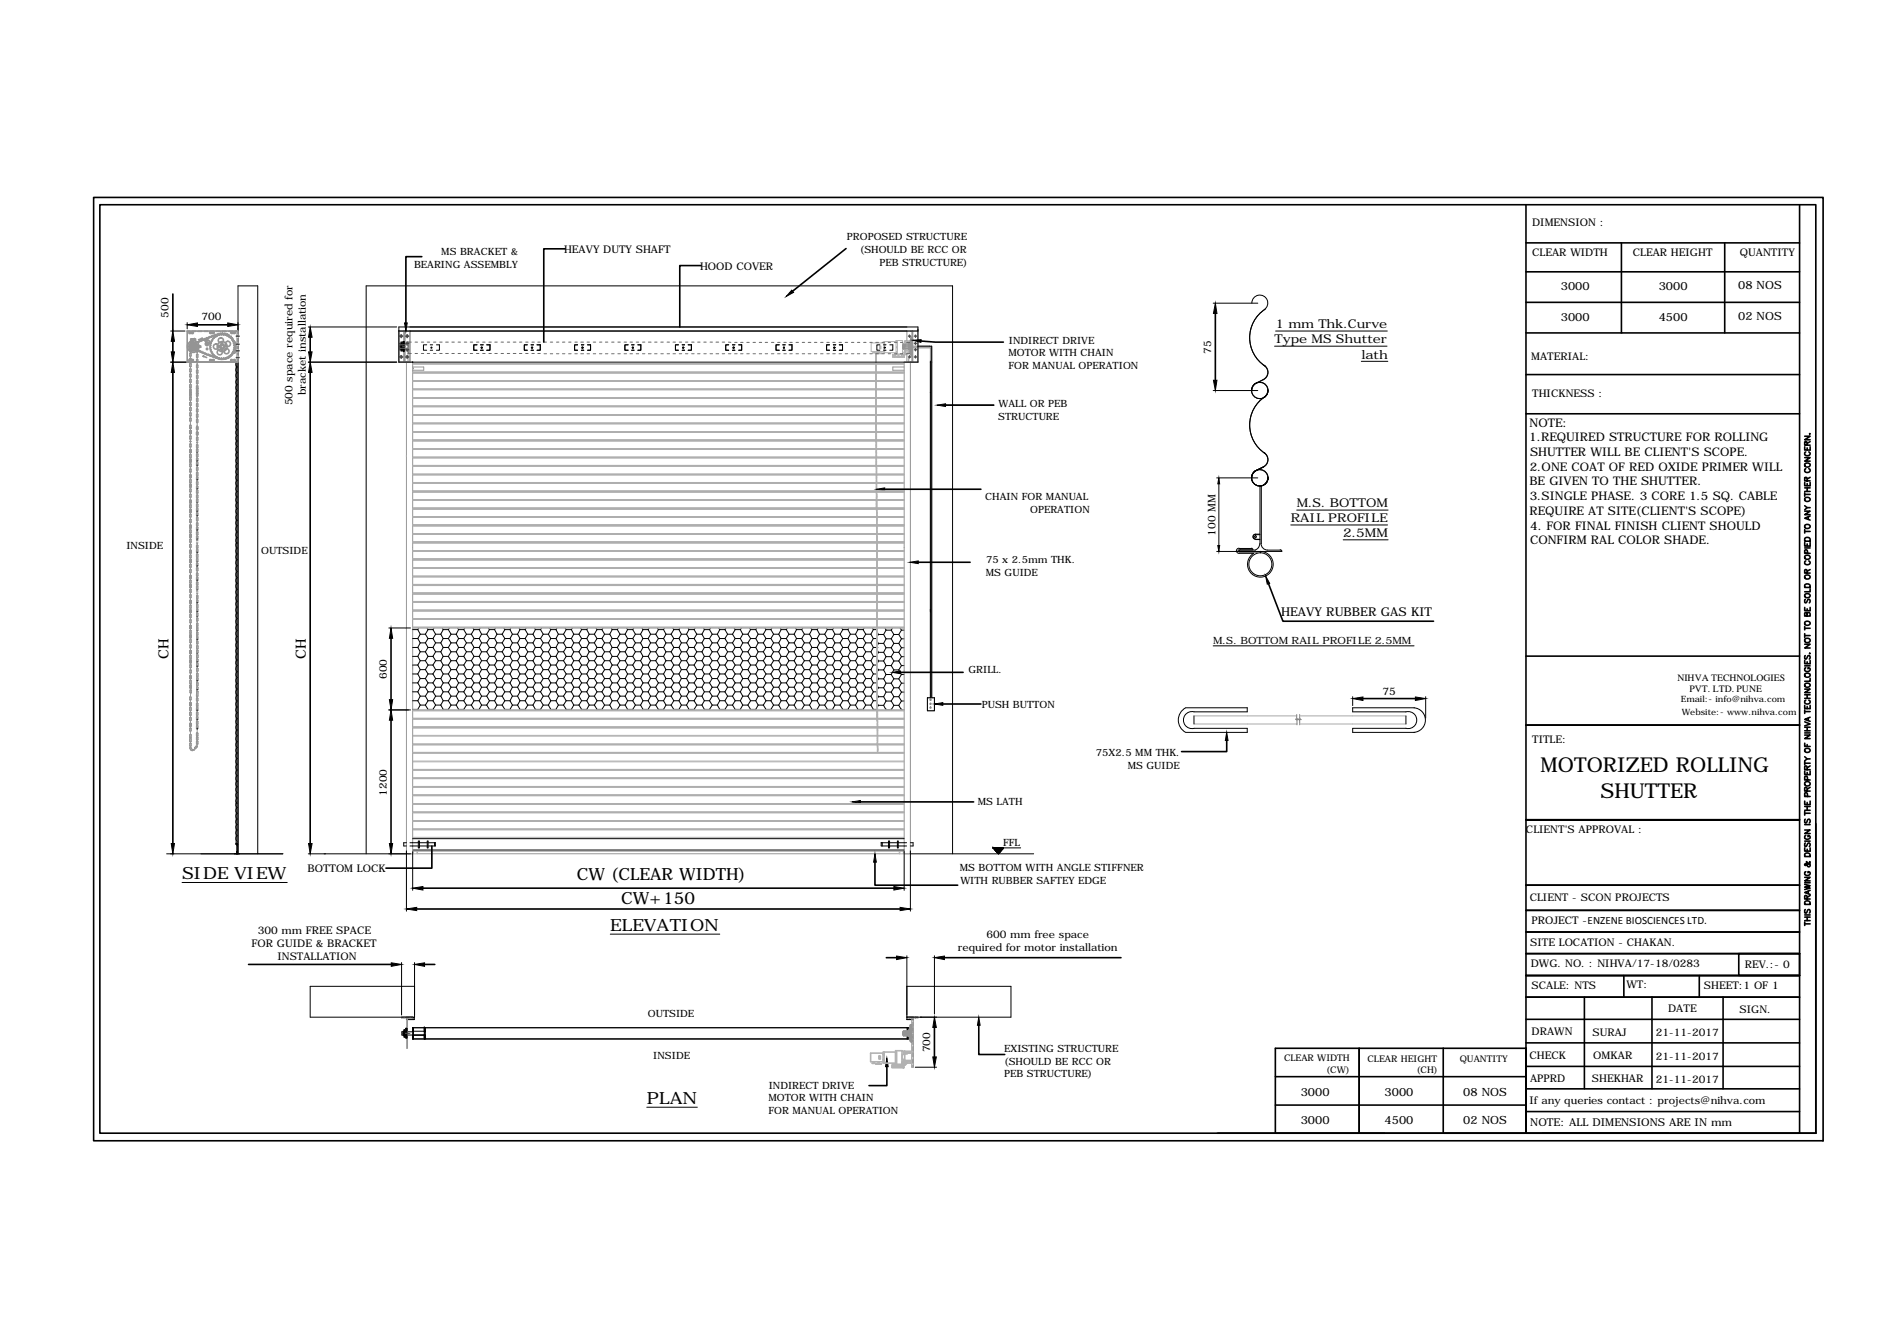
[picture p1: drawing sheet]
<svg xmlns="http://www.w3.org/2000/svg" width="297mm" height="210mm" viewBox="0 0 297 210" stroke-linecap="round" stroke-linejoin="round" font-family="sans-serif">
<defs><g id="words">
<g font-size="3.2">
<text x="241.2" y="120.9">MOTORIZED ROLLING</text>
<text x="250.6" y="124.9">SHUTTER</text>
</g>
<g font-size="2.6">
<text x="28.5" y="137.6">SIDE VIEW</text>
<text x="90.3" y="137.8">CW (CLEAR WIDTH)</text>
<text x="97.3" y="141.6">CW+150</text>
<text x="95.6" y="145.7">ELEVATION</text>
<text x="101.3" y="172.8">PLAN</text>
</g>
<g font-size="2.2">
<text x="26.4" y="103.2" transform="rotate(-90 26.4 103.2)">CH</text>
<text x="47.9" y="103.2" transform="rotate(-90 47.9 103.2)">CH</text>
</g>
<g font-size="1.9">
<text x="199.6" y="53.8">Type MS Shutter</text>
<text x="199.7" y="51.4">1 mm Thk.Curve</text>
<text x="213.2" y="56.1">lath</text>
<text x="239.5" y="69.1">1.REQUIRED STRUCTURE FOR ROLLING</text>
<text x="239.5" y="66.8">NOTE:</text>
<text x="239.6" y="71.4">SHUTTER WILL BE CLIENT'S SCOPE.</text>
<text x="239.5" y="76">BE GIVEN TO THE SHUTTER.</text>
<text x="239.5" y="73.7">2.ONE COAT OF RED OXIDE PRIMER WILL</text>
<text x="202.1" y="81.7">RAIL PROFILE</text>
<text x="203" y="79.4">M.S. BOTTOM</text>
<text x="239.5" y="80.6">REQUIRE AT SITE(CLIENT'S SCOPE)</text>
<text x="239.5" y="78.3">3.SINGLE PHASE. 3 CORE 1.5 SQ. CABLE</text>
<text x="239.6" y="82.9">4. FOR FINAL FINISH CLIENT SHOULD</text>
<text x="210.3" y="84.1">2.5MM</text>
<text x="239.6" y="85.2">CONFIRM RAL COLOR SHADE.</text>
<text x="200.6" y="96.4">HEAVY RUBBER GAS KIT</text>
</g>
<g font-size="1.8">
<text x="244.4" y="45.5">3000</text>
<text x="259.7" y="45.5">3000</text>
<text x="272.2" y="45.3">08 NOS</text>
<text x="244.4" y="50.2">3000</text>
<text x="259.7" y="50.2">4500</text>
<text x="272.2" y="50">02 NOS</text>
<text x="203.7" y="171.5">3000</text>
<text x="216.8" y="171.5">3000</text>
<text x="229.1" y="171.5">08 NOS</text>
<text x="203.7" y="175.9">3000</text>
<text x="216.8" y="175.9">4500</text>
<text x="229.1" y="175.9">02 NOS</text>
</g>
<g font-size="1.7">
<text x="239.9" y="35.4">DIMENSION :</text>
<text x="88.3" y="39.5">HEAVY DUTY SHAFT</text>
<text x="239.9" y="40.1">CLEAR WIDTH</text>
<text x="255.7" y="40.1">CLEAR HEIGHT</text>
<text x="272.4" y="40.1">QUANTITY</text>
<text x="109.6" y="42.2">HOOD COVER</text>
<text x="26.4" y="49.7" transform="rotate(-90 26.4 49.7)">500</text>
<text x="31.6" y="50.2">700</text>
<text x="189.6" y="55.4" transform="rotate(-90 189.6 55.4)">75</text>
<text x="239.7" y="56.3">MATERIAL:</text>
<text x="45.8" y="63.5" transform="rotate(-90 45.8 63.5)">500 space required for</text>
<text x="47.9" y="61.8" transform="rotate(-90 47.9 61.8)">bracket installation</text>
<text x="239.9" y="62.1">THICKNESS :</text>
<text x="190.3" y="83.9" transform="rotate(-90 190.3 83.9)">100 MM</text>
<text x="60.6" y="106.3" transform="rotate(-90 60.6 106.3)">600</text>
<text x="216.5" y="108.7">75</text>
<text x="239.9" y="116.2">TITLE:</text>
<text x="60.6" y="124.5" transform="rotate(-90 60.6 124.5)">1200</text>
<text x="238.9" y="130.4">CLIENT'S APPROVAL :</text>
<text x="48.1" y="136.5">BOTTOM LOCK</text>
<text x="239.5" y="141.1">CLIENT - SCON PROJECTS</text>
<text x="39.4" y="148.3">FOR GUIDE &amp; BRACKET</text>
<text x="40.4" y="146.2">300 mm FREE SPACE</text>
<text x="150" y="148.9">required for motor installation</text>
<text x="154.4" y="146.9">600 mm free space</text>
<text x="239.6" y="148">SITE LOCATION - CHAKAN.</text>
<text x="239.8" y="144.7">PROJECT -ENZENE BIOSCIENCES LTD.</text>
<text x="43.4" y="150.3">INSTALLATION</text>
<text x="239.7" y="151.4">DWG. NO. : NIHVA/17-18/0283</text>
<text x="239.8" y="154.7">SCALE: NTS</text>
<text x="254.7" y="154.6">WT:</text>
<text x="266.8" y="154.7">SHEET:1 OF 1</text>
<text x="273.2" y="151.6">REV.:- 0</text>
<text x="261.2" y="158.5">DATE</text>
<text x="272.4" y="158.5">SIGN.</text>
<text x="145.6" y="164.7" transform="rotate(-90 145.6 164.7)">700</text>
<text x="239.5" y="165.7">CHECK</text>
<text x="239.8" y="162.1">DRAWN</text>
<text x="249.4" y="162.2">SURAJ</text>
<text x="249.5" y="165.8">OMKAR</text>
<text x="259.3" y="162.2">21-11-2017</text>
<text x="259.3" y="165.9">21-11-2017</text>
<text x="239.5" y="172.8">If any queries contact : projects@nihva.com</text>
<text x="239.6" y="169.3">APPRD</text>
<text x="249.3" y="169.3">SHEKHAR</text>
<text x="259.3" y="169.5">21-11-2017</text>
<text x="239.6" y="176.3">NOTE: ALL DIMENSIONS ARE IN mm</text>
</g>
<g font-size="1.6">
<text x="64.8" y="41.9">BEARING ASSEMBLY</text>
<text x="69.1" y="40">MS BRACKET &amp;</text>
<text x="132.6" y="37.6">PROPOSED STRUCTURE</text>
<text x="134.6" y="39.6">(SHOULD BE RCC OR</text>
<text x="137.7" y="41.6">PEB STRUCTURE)</text>
<text x="158" y="53.8">INDIRECT DRIVE</text>
<text x="157.9" y="55.8">MOTOR WITH CHAIN</text>
<text x="157.9" y="57.7">FOR MANUAL OPERATION</text>
<text x="156.3" y="65.7">STRUCTURE</text>
<text x="156.4" y="63.8">WALL OR PEB</text>
<text x="154.3" y="78.3">CHAIN FOR MANUAL</text>
<text x="161.3" y="80.3">OPERATION</text>
<text x="19.8" y="86">INSIDE</text>
<text x="40.9" y="86.8">OUTSIDE</text>
<text x="154.4" y="88.2">75 x 2.5mm THK.</text>
<text x="154.4" y="90.1">MS GUIDE</text>
<text x="190" y="100.8">M.S. BOTTOM RAIL PROFILE 2.5MM</text>
<text x="151.7" y="105.4">GRILL.</text>
<text x="153.7" y="110.9">PUSH BUTTON</text>
<text x="171.6" y="118.4">75X2.5 MM THK.</text>
<text x="153.1" y="125.9">MS LATH</text>
<text x="176.6" y="120.3">MS GUIDE</text>
<text x="150.3" y="136.4">MS BOTTOM WITH ANGLE STIFFNER</text>
<text x="157.1" y="132.4">FFL</text>
<text x="150.4" y="138.3">WITH RUBBER SAFTEY EDGE</text>
<text x="101.4" y="159.2">OUTSIDE</text>
<text x="102.3" y="165.7">INSIDE</text>
<text x="157.2" y="164.7">EXISTING STRUCTURE</text>
<text x="157.2" y="166.7">(SHOULD BE RCC OR</text>
<text x="120.3" y="172.4">MOTOR WITH CHAIN</text>
<text x="120.4" y="170.4">INDIRECT DRIVE</text>
<text x="157.2" y="168.7">PEB STRUCTURE)</text>
<text x="120.3" y="174.3">FOR MANUAL OPERATION</text>
</g>
<g font-size="1.5">
<text x="262.7" y="106.6">NIHVA TECHNOLOGIES</text>
<text x="264.6" y="108.3">PVT. LTD. PUNE</text>
</g>
<g font-size="1.4">
<text x="263.2" y="109.8">Email:- info@nihva.com</text>
<text x="263.3" y="111.9">Website:- www.nihva.com</text>
<text x="201.1" y="166.1">CLEAR WIDTH</text>
<text x="207.7" y="167.9">(CW)</text>
<text x="214.1" y="166.2">CLEAR HEIGHT</text>
<text x="221.8" y="167.9">(CH)</text>
<text x="228.6" y="166.2">QUANTITY</text>
</g>
</g></defs>
<!-- layer: 0 -->
<g fill="none" stroke="#aeaeae" stroke-width=".16">
<path d="M64.6 59.7h77M64.6 59.6h77M64.6 58.4h77M64.6 58.3h77M64.6 57h77M64.6 56.9h77M63.6 71.5h.1M64.6 73h77M64.6 72.9h77M64.6 71.7h77M64.6 71.5h77M64.6 70.4h77"/>
<path d="M64.6 70.2h77M64.6 69h77M64.6 68.9h77M64.6 67.7h77M64.6 67.6h77M64.6 66.3h77M64.6 66.2h77M64.6 65h77M64.6 64.9h77M64.6 63.7h77M64.6 63.5h77M64.6 62.4h77"/>
<path d="M64.6 62.2h77M64.6 61h77M64.6 60.9h77M64.6 77h77M64.6 76.9h77M64.6 75.6h77M64.6 75.5h77M64.6 74.3h77M64.6 74.2h77M64.6 78.3h77M64.6 78.2h77M64.6 79.7h77"/>
<path d="M64.6 79.5h77M64.6 81h77M64.6 80.9h77M64.6 82.3h77M64.6 82.2h77M64.6 83.7h77M64.6 83.5h77M64.6 85h77M64.6 84.8h77M64.6 86.3h77M64.6 86.2h77M64.6 87.6h77"/>
<path d="M64.6 87.5h77M64.6 91.7h77M64.6 91.5h77M64.6 90.3h77M64.6 90.2h77M64.6 89h77M64.6 88.9h77M64.6 93h77M64.6 92.8h77M64.6 94.3h77M64.6 94.1h77M64.6 98.3h77"/>
<path d="M64.6 98.2h77M64.6 96.9h77M64.6 96.8h77M64.6 95.6h77M64.6 95.5h77M64.6 119.3h77M64.6 119.1h77M64.6 117.9h77M64.6 117.8h77M64.6 116.6h77M64.6 116.5h77M64.6 115.2h77"/>
<path d="M64.6 115.1h77M64.6 113.9h77M64.6 113.8h77M64.6 112.6h77M64.6 112.4h77M64.6 111.3h77M64.6 111.1h77M187 113.3h16.1M187 112.1h16M203.5 113.3h16.6M203.5 112.1h16.6M64.6 131.1h77"/>
<path d="M64.6 129.9h77M64.6 129.8h77M64.6 128.6h77M64.6 128.4h77M64.6 127.2h77M64.6 127.1h77M64.6 125.9h77M64.6 125.8h77M64.6 124.5h77M64.6 124.4h77M64.6 123.2h77M64.6 123.1h77"/>
<path d="M64.6 121.9h77M64.6 121.8h77M64.6 120.6h77M64.6 120.4h77"/>
</g>
<g fill="none" stroke="#959595" stroke-width=".16">
<path d="M62.5 56.7h2.1v76.5M63.6 56.7v76.9h.3M64.6 57.4h1.8v.6h-1.8M64.7 57.7h.1M141.4 54v.6M141.4 54.3h.9M141.5 53.8h.8M141.5 53.8v.3M141.5 54.4v.3M141.5 54.1h.2M141.5 54.4h.2v.1h.6M141.5 53.8v.9"/>
<path d="M141.5 54.7h.8M141.5 54.4h.2M141.6 57.4h-1.8v.6h1.8M142 53.3v-1.5h1.7v4.9h-2.1v76.9h1M142 55.4v1.3M142.3 54h-1v.5h1M142.3 54h-.6v.1h-.2M142.4 54h.2M142.4 54.5h.2M142.4 53.7l-.1 .1v.9h.1M142.4 53.7v1M142.4 53.7h.1"/>
<path d="M142.4 54.7h.1M142.6 56.7v76.9h-.3M142.6 53h.1M142.6 55.5h.1M142.6 51.8l.2 .1v4.7l-.2 .1M142.6 53.1l-.1 .2v1.9l.1 .2M142.7 53h.1M142.7 55.5h.1M142.7 52.9v2.7M142.7 54h.2M142.7 54.5h.2M142.8 51.8v4.9"/>
<path d="M142.8 52.8h.1M142.8 55.7h.1M142.8 53.7v.1v1M142.8 54.9h.1M142.8 55h.1M142.8 53.5h.1M142.8 53.6h.1M142.8 52.8h-.1v2.9h.1M142.9 51.8v4.9M29.8 67.9v.3M30.9 68.2v.2M29.8 116.9l-.1 .1"/>
<path d="M63.6 133.6h1M64 133.6h.2M64.4 133.6h.2M141.6 133.6h.2M141.9 133.6h.3M62.9 159.2h1.7v.1h-1.7zM63.7 159.3v4.8h.1v-4.8M142 159.2h1.7v.1h-1.7zM142.8 159.3v7.7h.2v-7.7M142.9 159.3v.4M142.9 160v.6M142.9 161v.6"/>
<path d="M142.9 161.9v.7M142.9 162.9v.6M142.9 163.8v.7M142.9 164.8v.6M142.9 165.8v.6M142.9 166.7v.3"/>
<circle cx="142.4" cy="55.9" r=".15"/>
<circle cx="142.4" cy="52.6" r=".15"/>
<circle cx="143.3" cy="55.9" r=".15"/>
<circle cx="143.3" cy="53.7" r=".15"/>
<circle cx="143.3" cy="54.7" r=".15"/>
<circle cx="143.3" cy="52.6" r=".15"/>
</g>
<g fill="none" stroke="#000" stroke-width=".16">
<path d="M26.7 56.7h9.9M26.7 51.8h2.3M29.3 50.5v1M37.3 50.5v1M48.3 56.7h13.8M48.3 51.2h13.8M62.5 51.2h81.2v5.5h-81.2zM62.5 51.8h81.2M64.6 56.8h.1M66.8 54h-.5v.8h.5M67.4 54h.3M67.4 54.8h.3"/>
<path d="M67.5 54.4h.1v.1zM68.3 54h.5v.8h-.5M74.7 54h-.5v.8h.5M75.2 54h.5M75.2 54.8h.5M75.3 54.4l.1-.1 .1 .1-.1 .1zM76.2 54h.5v.8h-.5M82.6 54h-.5v.8h.5M83.2 54h.3M83.2 54.8h.3M83.2 54.4l.1-.1 .1 .1-.1 .1zM84.1 54h.5v.8h-.5"/>
<path d="M90.4 54h-.4v.8h.4M91 54h.4M91 54.8h.4M91.1 54.4h.2v.1h-.2zM92 54h.5v.8h-.5M98.4 54h-.6v.8h.6M98.9 54h.4M98.9 54.8h.4M99 54.4l.1-.1 .1 .1-.1 .1zM99.9 54h.4v.8h-.4M106.2 54h-.4v.8h.4M106.8 54h.4"/>
<path d="M106.8 54.8h.4M106.9 54.4l.1-.1 .1 .1-.1 .1zM107.8 54h.5v.8h-.5M114.1 54h-.5v.8h.5M114.7 54h.4M114.7 54.8h.4M114.8 54.4h.1v.1h-.1zM115.7 54h.4v.8h-.4M122 54h-.5v.8h.5M122.6 54h.4M122.6 54.8h.4M122.7 54.4h.1v.1z"/>
<path d="M123.5 54h.5v.8h-.5M129.9 54h-.5v.8h.5M130.5 54h.4M130.5 54.8h.4M130.5 54.4l.2-.1v.1v.1zM131.4 54h.5v.8h-.5M137.8 54h-.5v.8h.5M138.4 54h.3M138.4 54.8h.3M138.4 54.4h.2l-.1 .1zM139.3 54h.5v.8h-.5M142.3 54h.5"/>
<path d="M143.7 54.2h2.2v55h.4v2.1h-1.1v-2.1h.5v-52.5M145.7 56.7h.1M190 47.5h6.9M196 47.4a1.25 1.25 0 0 1 1.8-1.1 1.25 1.25 0 0 1 .2 2.2M197.8 59.4l-1.2 .6a1.29 1.29 0 0 0 0 2.2 1.29 1.29 0 0 0 2-1.1M197.8 59.4l-1.2 .6M197.9 57.1a1.29 1.29 0 0 1 .7 1.2 1.29 1.29 0 0 1-.8 1.1M198 57.2a1.25 1.25 0 0 1-.2 2.2M198.1 48.4a5.3 5.3 0 0 0 0 8.9M199.6 54.2h17.6M199.7 51.8h17.5M213.2 56.6h4.1"/>
<path d="M30.9 72.3h.1M30.9 72.9h.1M30.9 75.2h.1M30.9 76.6h.1M30.9 70.8v.1M30.9 78.7h.1M148 63.4h7.6M190 61.1h6.9M190.5 74.8h6.4M190.9 75.7v9.7M196 61.1a1.29 1.29 0 0 1 1.9-1.1 1.29 1.29 0 0 1 0 2.2M196 61.1h.1"/>
<path d="M196 74.8a1.29 1.29 0 0 1 1.9-1.1 1.29 1.29 0 0 1 0 2.2M196 74.8h.1M196 61.1a1.25 1.25 0 0 1 1.8-1.1 1.25 1.25 0 0 1 .2 2.1M196 74.8a1.25 1.25 0 0 1 1.8-1.1 1.25 1.25 0 0 1 .2 2.1M196.6 73.7a1.29 1.29 0 0 0 0 2.2 1.29 1.29 0 0 0 2-1.1M197.3 76.1v9M197.5 76.2v8.9M197.6 76l-.1 .1M197.9 70.8a1.29 1.29 0 0 1 .7 1.2 1.29 1.29 0 0 1-.8 1.1l-1.2 .6M198 70.9a1.25 1.25 0 0 1-.2 2.2M198.1 62.1a5.3 5.3 0 0 0 0 8.9M198.6 61.1h.1"/>
<path d="M198.6 74.8h.1M203 79.8h14.4M30.9 80.1h.1M30.9 80.8h.1M30.9 83.1h.1M30.9 84.5h.1M30.9 86.6h.1M30.9 88.7h.1M30.9 90.9h.1M30.9 94.4h.1M30.9 95.8h.1M30.9 88h.1"/>
<path d="M30.9 92.3v.1M30.9 96.5v.1M30.9 98.8h.1M60.9 98.3h3.4M64.6 98.6h.8M64.6 99.9h.8M65.4 99.9l.4 .7M65.4 98.6l.4 .7M65.5 98.3l-.1 .3M65.8 99.3h.8M65.8 99.3l-.4 .6M66.6 99.3l.4 .6"/>
<path d="M66.9 98.3l.1 .3M67 98.6h.8M67 99.9h.8M67 98.6l-.4 .7M67 99.9l-.4 .7M67.8 99.9l.4 .7M67.8 98.6l.4 .7M68 98.3l-.2 .3M68.2 99.3h.8M68.2 99.3l-.4 .6M69 99.3l.4 .6M69.3 98.3l.1 .3"/>
<path d="M69.4 98.6h.8M69.4 99.9h.8M69.4 98.6l-.4 .7M69.4 99.9l-.4 .7M70.2 99.9l.4 .7M70.2 98.6l.4 .7M70.4 98.3l-.2 .3M70.6 99.3h.8M70.6 99.3l-.4 .6M71.4 99.3l.4 .6M71.6 98.3l.2 .3M71.8 98.6h.8"/>
<path d="M71.8 99.9h.8M71.8 98.6l-.4 .7M71.8 99.9l-.4 .7M72.6 99.9l.4 .7M72.6 98.6l.4 .7M72.8 98.3l-.2 .3M73 99.3h.8M73 99.3l-.4 .6M73.8 99.3l.4 .6M74.1 98.3l.1 .3M74.2 98.6h.8M74.2 99.9h.8"/>
<path d="M74.2 98.6l-.4 .7M74.2 99.9l-.4 .7M75 99.9l.4 .7M75 98.6l.4 .7M75.2 98.3l-.2 .3M75.4 99.3h.8M75.4 99.3l-.4 .6M76.2 99.3l.4 .6M76.5 98.3l.1 .3M76.6 98.6h.8M76.6 99.9h.8M76.6 98.6l-.4 .7"/>
<path d="M76.6 99.9l-.4 .7M77.4 99.9l.4 .7M77.4 98.6l.4 .7M77.6 98.3l-.2 .3M77.8 99.3h.8M77.8 99.3l-.4 .6M78.6 99.3l.5 .6M78.9 98.3l.2 .3M79.1 98.6h.8M79.1 99.9h.8M79.1 98.6l-.5 .7M79.1 99.9l-.5 .7"/>
<path d="M79.9 99.9l.3 .7M79.9 98.6l.3 .7M80 98.3l-.1 .3M80.2 99.3h.8M80.2 99.3l-.3 .6M81 99.3l.4 .6M81.3 98.3l.1 .3M81.4 98.6h.8M81.4 99.9h.8M81.4 98.6l-.4 .7M81.4 99.9l-.4 .7M82.2 99.9l.4 .7"/>
<path d="M82.2 98.6l.4 .7M82.4 98.3l-.2 .3M82.6 99.3h.9M82.6 99.3l-.4 .6M83.5 99.3l.3 .6M83.7 98.3l.1 .3M83.8 98.6h.8M83.8 99.9h.8M83.8 98.6l-.3 .7M83.8 99.9l-.3 .7M84.6 99.9l.5 .7M84.6 98.6l.5 .7"/>
<path d="M84.8 98.3l-.2 .3M85.1 99.3h.8M85.1 99.3l-.5 .6M85.9 99.3l.3 .6M86.1 98.3l.1 .3M86.2 98.6h.9M86.2 99.9h.9M86.2 98.6l-.3 .7M86.2 99.9l-.3 .7M87.1 99.9l.3 .7M87.1 98.6l.3 .7M87.2 98.3l-.1 .3"/>
<path d="M87.4 99.3h.8M87.4 99.3l-.3 .6M88.2 99.3l.5 .6M88.5 98.3l.2 .3M88.7 98.6h.8M88.7 99.9h.8M88.7 98.6l-.5 .7M88.7 99.9l-.5 .7M89.5 99.9l.3 .7M89.5 98.6l.3 .7M89.6 98.3l-.1 .3M89.8 99.3h.8"/>
<path d="M89.8 99.3l-.3 .6M90.6 99.3l.5 .6M90.9 98.3l.2 .3M91.1 98.6h.8M91.1 99.9h.8M91.1 98.6l-.5 .7M91.1 99.9l-.5 .7M91.9 99.9l.4 .7M91.9 98.6l.4 .7M92 98.3l-.1 .3M92.3 99.3h.8M92.3 99.3l-.4 .6"/>
<path d="M93.1 99.3l.4 .6M93.3 98.3l.2 .3M93.5 98.6h.7M93.5 99.9h.7M93.5 98.6l-.4 .7M93.5 99.9l-.4 .7M94.2 99.9l.5 .7M94.2 98.6l.5 .7M94.4 98.3l-.2 .3M94.7 99.3h.8M94.7 99.3l-.5 .6M95.5 99.3l.4 .6"/>
<path d="M95.7 98.3l.2 .3M95.9 98.6h.8M95.9 99.9h.8M95.9 98.6l-.4 .7M95.9 99.9l-.4 .7M96.7 99.9l.4 .7M96.7 98.6l.4 .7M96.8 98.3l-.1 .3M97.1 99.3h.8M97.1 99.3l-.4 .6M97.9 99.3l.4 .6M98.1 98.3l.2 .3"/>
<path d="M98.3 98.6h.8M98.3 99.9h.8M98.3 98.6l-.4 .7M98.3 99.9l-.4 .7M99.1 99.9l.4 .7M99.1 98.6l.4 .7M99.2 98.3l-.1 .3M99.5 99.3h.8M99.5 99.3l-.4 .6M100.3 99.3l.4 .6M100.5 98.3l.2 .3M100.7 98.6h.8"/>
<path d="M100.7 99.9h.8M100.7 98.6l-.4 .7M100.7 99.9l-.4 .7M101.5 99.9l.4 .7M101.5 98.6l.4 .7M101.7 98.3l-.2 .3M101.9 99.3h.8M101.9 99.3l-.4 .6M102.7 99.3l.4 .6M102.9 98.3l.2 .3M103.1 98.6h.8M103.1 99.9h.8"/>
<path d="M103.1 98.6l-.4 .7M103.1 99.9l-.4 .7M103.9 99.9l.4 .7M103.9 98.6l.4 .7M104 98.3l-.1 .3M104.3 99.3h.8M104.3 99.3l-.4 .6M105.1 99.3l.4 .6M105.3 98.3l.2 .3M105.5 98.6h.8M105.5 99.9h.8M105.5 98.6l-.4 .7"/>
<path d="M105.5 99.9l-.4 .7M106.3 99.9l.4 .7M106.3 98.6l.4 .7M106.4 98.3l-.1 .3M106.7 99.3h.8M106.7 99.3l-.4 .6M107.5 99.3l.4 .6M107.8 98.3l.1 .3M107.9 98.6h.8M107.9 99.9h.8M107.9 98.6l-.4 .7M107.9 99.9l-.4 .7"/>
<path d="M108.7 99.9l.4 .7M108.7 98.6l.4 .7M108.9 98.3l-.2 .3M109.1 99.3h.8M109.1 99.3l-.4 .6M109.9 99.3l.4 .6M110.2 98.3l.1 .3M110.3 98.6h.8M110.3 99.9h.8M110.3 98.6l-.4 .7M110.3 99.9l-.4 .7M111.1 99.9l.4 .7"/>
<path d="M111.1 98.6l.4 .7M111.3 98.3l-.2 .3M111.5 99.3h.8M111.5 99.3l-.4 .6M112.3 99.3l.4 .6M112.5 98.3l.2 .3M112.7 98.6h.8M112.7 99.9h.8M112.7 98.6l-.4 .7M112.7 99.9l-.4 .7M113.5 99.9l.4 .7M113.5 98.6l.4 .7"/>
<path d="M113.7 98.3l-.2 .3M113.9 99.3h.8M113.9 99.3l-.4 .6M114.7 99.3l.4 .6M114.9 98.3l.2 .3M115.1 98.6h.8M115.1 99.9h.8M115.1 98.6l-.4 .7M115.1 99.9l-.4 .7M115.9 99.9l.4 .7M115.9 98.6l.4 .7M116.1 98.3l-.2 .3"/>
<path d="M116.3 99.3h.8M116.3 99.3l-.4 .6M117.1 99.3l.4 .6M117.4 98.3l.1 .3M117.5 98.6h.8M117.5 99.9h.8M117.5 98.6l-.4 .7M117.5 99.9l-.4 .7M118.3 99.9l.4 .7M118.3 98.6l.4 .7M118.5 98.3l-.2 .3M118.7 99.3h.8"/>
<path d="M118.7 99.3l-.4 .6M119.5 99.3l.4 .6M119.8 98.3l.1 .3M119.9 98.6h.8M119.9 99.9h.8M119.9 98.6l-.4 .7M119.9 99.9l-.4 .7M120.7 99.9l.4 .7M120.7 98.6l.4 .7M120.9 98.3l-.2 .3M121.1 99.3h.8M121.1 99.3l-.4 .6"/>
<path d="M121.9 99.3l.4 .6M122.2 98.3l.1 .3M122.3 98.6h.8M122.3 99.9h.8M122.3 98.6l-.4 .7M122.3 99.9l-.4 .7M123.1 99.9l.4 .7M123.1 98.6l.4 .7M123.3 98.3l-.2 .3M123.5 99.3h.8M123.5 99.3l-.4 .6M124.3 99.3l.4 .6"/>
<path d="M124.6 98.3l.1 .3M124.7 98.6h.8M124.7 99.9h.8M124.7 98.6l-.4 .7M124.7 99.9l-.4 .7M125.5 99.9l.5 .7M125.5 98.6l.5 .7M125.7 98.3l-.2 .3M126 99.3h.8M126 99.3l-.5 .6M126.8 99.3l.3 .6M127 98.3l.1 .3"/>
<path d="M127.1 98.6h.8M127.1 99.9h.8M127.1 98.6l-.3 .7M127.1 99.9l-.3 .7M127.9 99.9l.4 .7M127.9 98.6l.4 .7M128.1 98.3l-.2 .3M128.3 99.3h.8M128.3 99.3l-.4 .6M129.1 99.3l.5 .6M129.4 98.3l.2 .3M129.6 98.6h.8"/>
<path d="M129.6 99.9h.8M129.6 98.6l-.5 .7M129.6 99.9l-.5 .7M130.4 99.9l.3 .7M130.4 98.6l.3 .7M130.5 98.3l-.1 .3M130.7 99.3h.8M130.7 99.3l-.3 .6M131.5 99.3l.5 .6M131.8 98.3l.2 .3M132 98.6h.8M132 99.9h.8"/>
<path d="M132 98.6l-.5 .7M132 99.9l-.5 .7M132.8 99.9l.4 .7M132.8 98.6l.4 .7M132.9 98.3l-.1 .3M133.2 99.3h.8M133.2 99.3l-.4 .6M134 99.3l.3 .6M134.2 98.3l.1 .3M134.3 98.6h.8M134.3 99.9h.8M134.3 98.6l-.3 .7"/>
<path d="M134.3 99.9l-.3 .7M135.1 99.9l.5 .7M135.1 98.6l.5 .7M135.3 98.3l-.2 .3M135.6 99.3h.8M135.6 99.3l-.5 .6M136.4 99.3l.4 .6M136.6 98.3l.2 .3M136.8 98.6h.5M136.8 99.9h.5M136.8 98.6l-.4 .7M136.8 99.9l-.4 .7"/>
<path d="M137.3 93h.1M137.3 94.4h.1M137.3 95.8h.1M137.3 97.2h.1M137.4 99l.2 .3M137.6 99.3h.8M137.6 99.3l-.3 .3M138.4 99.3l.3 .7M138.6 98.3l.1 .3M138.7 98.6h.8M138.7 100h.8M138.7 98.6l-.3 .7"/>
<path d="M138.7 100l-.3 .7M139.5 100l.5 .7M139.5 98.6l.5 .7M139.8 98.3l-.3 .3M140 99.3h.7M140 99.3l-.5 .7M140.7 99.3l.5 .7M140.9 98.3l.3 .3M141.2 98.6h.4M141.2 100h.4M141.2 98.6l-.5 .7M141.2 100l-.5 .7"/>
<path d="M145.7 95.5h.1M190.5 86.3h10.2M194 86.1l-.1 .1 .1 .2M194 85.8a.4 .4 0 0 0-.4 .4 .4 .4 0 0 0 .4 .4M194 86.4h2.8a2.01 2.01 0 0 1 2.5 2.3 2.01 2.01 0 0 1-3.1 1.3 2.01 2.01 0 0 1 .1-3.4h-2.3M194 85.9h2M194 86.1h2.2M194.3 86.1l-.2 .2M194.3 86.1h2.3M196 85.8l.2 .2M196.6 83.7a.36 .36 0 0 0-.4 .3 .36 .36 0 0 0 .4 .4M196.6 83.7h.7"/>
<path d="M196.6 84.5h.7M197.2 85.1a1.04 1.04 0 0 1-.7 1M197.3 83.6h-.7a.4 .4 0 0 0-.4 .4 .4 .4 0 0 0 .4 .4h.7M197.5 85.1a1.04 1.04 0 0 0 1 1h2M200.4 86.1h.2l.1 .2M202.1 82.2h15.2M210.3 84.5h7.1M30.9 109.3h.1M30.9 111.3h.1M30.9 112.7h.1M30.9 114.1h.1M30.9 100.2h.1"/>
<path d="M30.9 103.7h.1M30.9 104.4h.1M30.9 106.6h.1M30.9 108.1h.1M30.9 102.3h.1M60.9 111.1h3.4M64.6 101.3h.8M64.6 102.7h.8M64.6 104.1h.8M64.6 105.5h.8M64.6 106.9h.8M64.6 108.3h.8"/>
<path d="M64.6 109.7h.8M64.6 111h.8M65.4 111l.1 .1M65.4 109.7l.4 .7M65.4 108.3l.4 .7M65.4 106.9l.4 .7M65.4 105.5l.4 .7M65.4 104.1l.4 .7M65.4 102.7l.4 .7M65.4 101.3l.4 .7M65.8 100.6h.8M65.8 102h.8"/>
<path d="M65.8 103.4h.8M65.8 104.8h.8M65.8 106.2h.8M65.8 107.6h.8M65.8 109h.8M65.8 110.4h.8M65.8 100.6l-.4 .7M65.8 102l-.4 .7M65.8 103.4l-.4 .7M65.8 104.8l-.4 .7M65.8 106.2l-.4 .7M65.8 107.6l-.4 .7"/>
<path d="M65.8 109l-.4 .7M65.8 110.4l-.4 .6M66.6 110.4l.4 .6M66.6 109l.4 .7M66.6 107.6l.4 .7M66.6 106.2l.4 .7M66.6 104.8l.4 .7M66.6 103.4l.4 .7M66.6 102l.4 .7M66.6 100.6l.4 .7M67 101.3h.8M67 102.7h.8"/>
<path d="M67 104.1h.8M67 105.5h.8M67 106.9h.8M67 108.3h.8M67 109.7h.8M67 111h.8M67 101.3l-.4 .7M67 102.7l-.4 .7M67 104.1l-.4 .7M67 105.5l-.4 .7M67 106.9l-.4 .7M67 108.3l-.4 .7"/>
<path d="M67 109.7l-.4 .7M67 111v.1M67.8 111v.1M67.8 109.7l.4 .7M67.8 108.3l.4 .7M67.8 106.9l.4 .7M67.8 105.5l.4 .7M67.8 104.1l.4 .7M67.8 102.7l.4 .7M67.8 101.3l.4 .7M68.2 100.6h.8M68.2 102h.8"/>
<path d="M68.2 103.4h.8M68.2 104.8h.8M68.2 106.2h.8M68.2 107.6h.8M68.2 109h.8M68.2 110.4h.8M68.2 100.6l-.4 .7M68.2 102l-.4 .7M68.2 103.4l-.4 .7M68.2 104.8l-.4 .7M68.2 106.2l-.4 .7M68.2 107.6l-.4 .7"/>
<path d="M68.2 109l-.4 .7M68.2 110.4l-.4 .6M69 110.4l.4 .6M69 109l.4 .7M69 107.6l.4 .7M69 106.2l.4 .7M69 104.8l.4 .7M69 103.4l.4 .7M69 102l.4 .7M69 100.6l.4 .7M69.4 101.3h.8M69.4 102.7h.8"/>
<path d="M69.4 104.1h.8M69.4 105.5h.8M69.4 106.9h.8M69.4 108.3h.8M69.4 109.7h.8M69.4 111h.8M69.4 101.3l-.4 .7M69.4 102.7l-.4 .7M69.4 104.1l-.4 .7M69.4 105.5l-.4 .7M69.4 106.9l-.4 .7M69.4 108.3l-.4 .7"/>
<path d="M69.4 109.7l-.4 .7M69.4 111v.1M70.2 111v.1M70.2 109.7l.4 .7M70.2 108.3l.4 .7M70.2 106.9l.4 .7M70.2 105.5l.4 .7M70.2 104.1l.4 .7M70.2 102.7l.4 .7M70.2 101.3l.4 .7M70.6 100.6h.8M70.6 102h.8"/>
<path d="M70.6 103.4h.8M70.6 104.8h.8M70.6 106.2h.8M70.6 107.6h.8M70.6 109h.8M70.6 110.4h.8M70.6 100.6l-.4 .7M70.6 102l-.4 .7M70.6 103.4l-.4 .7M70.6 104.8l-.4 .7M70.6 106.2l-.4 .7M70.6 107.6l-.4 .7"/>
<path d="M70.6 109l-.4 .7M70.6 110.4l-.4 .6M71.4 110.4l.4 .6M71.4 109l.4 .7M71.4 107.6l.4 .7M71.4 106.2l.4 .7M71.4 104.8l.4 .7M71.4 103.4l.4 .7M71.4 102l.4 .7M71.4 100.6l.4 .7M71.8 101.3h.8M71.8 102.7h.8"/>
<path d="M71.8 104.1h.8M71.8 105.5h.8M71.8 106.9h.8M71.8 108.3h.8M71.8 109.7h.8M71.8 111h.8M71.8 101.3l-.4 .7M71.8 102.7l-.4 .7M71.8 104.1l-.4 .7M71.8 105.5l-.4 .7M71.8 106.9l-.4 .7M71.8 108.3l-.4 .7"/>
<path d="M71.8 109.7l-.4 .7M71.8 111v.1M72.6 111l.1 .1M72.6 109.7l.4 .7M72.6 108.3l.4 .7M72.6 106.9l.4 .7M72.6 105.5l.4 .7M72.6 104.1l.4 .7M72.6 102.7l.4 .7M72.6 101.3l.4 .7M73 100.6h.8M73 102h.8"/>
<path d="M73 103.4h.8M73 104.8h.8M73 106.2h.8M73 107.6h.8M73 109h.8M73 110.4h.8M73 100.6l-.4 .7M73 102l-.4 .7M73 103.4l-.4 .7M73 104.8l-.4 .7M73 106.2l-.4 .7M73 107.6l-.4 .7"/>
<path d="M73 109l-.4 .7M73 110.4l-.4 .6M73.8 110.4l.4 .6M73.8 109l.4 .7M73.8 107.6l.4 .7M73.8 106.2l.4 .7M73.8 104.8l.4 .7M73.8 103.4l.4 .7M73.8 102l.4 .7M73.8 100.6l.4 .7M74.2 101.3h.8M74.2 102.7h.8"/>
<path d="M74.2 104.1h.8M74.2 105.5h.8M74.2 106.9h.8M74.2 108.3h.8M74.2 109.7h.8M74.2 111h.8M74.2 101.3l-.4 .7M74.2 102.7l-.4 .7M74.2 104.1l-.4 .7M74.2 105.5l-.4 .7M74.2 106.9l-.4 .7M74.2 108.3l-.4 .7"/>
<path d="M74.2 109.7l-.4 .7M74.2 111v.1M75 111l.1 .1M75 109.7l.4 .7M75 108.3l.4 .7M75 106.9l.4 .7M75 105.5l.4 .7M75 104.1l.4 .7M75 102.7l.4 .7M75 101.3l.4 .7M75.4 100.6h.8M75.4 102h.8"/>
<path d="M75.4 103.4h.8M75.4 104.8h.8M75.4 106.2h.8M75.4 107.6h.8M75.4 109h.8M75.4 110.4h.8M75.4 100.6l-.4 .7M75.4 102l-.4 .7M75.4 103.4l-.4 .7M75.4 104.8l-.4 .7M75.4 106.2l-.4 .7M75.4 107.6l-.4 .7"/>
<path d="M75.4 109l-.4 .7M75.4 110.4l-.4 .6M76.2 110.4l.4 .6M76.2 109l.4 .7M76.2 107.6l.4 .7M76.2 106.2l.4 .7M76.2 104.8l.4 .7M76.2 103.4l.4 .7M76.2 102l.4 .7M76.2 100.6l.4 .7M76.6 101.3h.8M76.6 102.7h.8"/>
<path d="M76.6 104.1h.8M76.6 105.5h.8M76.6 106.9h.8M76.6 108.3h.8M76.6 109.7h.8M76.6 111h.8M76.6 101.3l-.4 .7M76.6 102.7l-.4 .7M76.6 104.1l-.4 .7M76.6 105.5l-.4 .7M76.6 106.9l-.4 .7M76.6 108.3l-.4 .7"/>
<path d="M76.6 109.7l-.4 .7M76.6 111v.1M77.4 111l.1 .1M77.4 109.7l.4 .7M77.4 108.3l.4 .7M77.4 106.9l.4 .7M77.4 105.5l.4 .7M77.4 104.1l.4 .7M77.4 102.7l.4 .7M77.4 101.3l.4 .7M77.8 100.6h.8M77.8 102h.8"/>
<path d="M77.8 103.4h.8M77.8 104.8h.8M77.8 106.2h.8M77.8 107.6h.8M77.8 109h.8M77.8 110.4h.8M77.8 100.6l-.4 .7M77.8 102l-.4 .7M77.8 103.4l-.4 .7M77.8 104.8l-.4 .7M77.8 106.2l-.4 .7M77.8 107.6l-.4 .7"/>
<path d="M77.8 109l-.4 .7M77.8 110.4l-.4 .6M78.6 110.4l.5 .6M78.6 109l.5 .7M78.6 107.6l.5 .7M78.6 106.2l.5 .7M78.6 104.8l.5 .7M78.6 103.4l.5 .7M78.6 102l.5 .7M78.6 100.6l.5 .7M79.1 101.3h.8M79.1 102.7h.8"/>
<path d="M79.1 104.1h.8M79.1 105.5h.8M79.1 106.9h.8M79.1 108.3h.8M79.1 109.7h.8M79.1 111h.8M79.1 101.3l-.5 .7M79.1 102.7l-.5 .7M79.1 104.1l-.5 .7M79.1 105.5l-.5 .7M79.1 106.9l-.5 .7M79.1 108.3l-.5 .7"/>
<path d="M79.1 109.7l-.5 .7M79.1 111l-.1 .1M79.9 111v.1M79.9 109.7l.3 .7M79.9 108.3l.3 .7M79.9 106.9l.3 .7M79.9 105.5l.3 .7M79.9 104.1l.3 .7M79.9 102.7l.3 .7M79.9 101.3l.3 .7M80.2 100.6h.8M80.2 102h.8"/>
<path d="M80.2 103.4h.8M80.2 104.8h.8M80.2 106.2h.8M80.2 107.6h.8M80.2 109h.8M80.2 110.4h.8M80.2 100.6l-.3 .7M80.2 102l-.3 .7M80.2 103.4l-.3 .7M80.2 104.8l-.3 .7M80.2 106.2l-.3 .7M80.2 107.6l-.3 .7"/>
<path d="M80.2 109l-.3 .7M80.2 110.4l-.3 .6M81 110.4l.4 .6M81 109l.4 .7M81 107.6l.4 .7M81 106.2l.4 .7M81 104.8l.4 .7M81 103.4l.4 .7M81 102l.4 .7M81 100.6l.4 .7M81.4 101.3h.8M81.4 102.7h.8"/>
<path d="M81.4 104.1h.8M81.4 105.5h.8M81.4 106.9h.8M81.4 108.3h.8M81.4 109.7h.8M81.4 111h.8M81.4 101.3l-.4 .7M81.4 102.7l-.4 .7M81.4 104.1l-.4 .7M81.4 105.5l-.4 .7M81.4 106.9l-.4 .7M81.4 108.3l-.4 .7"/>
<path d="M81.4 109.7l-.4 .7M81.4 111v.1M82.2 111l.1 .1M82.2 109.7l.4 .7M82.2 108.3l.4 .7M82.2 106.9l.4 .7M82.2 105.5l.4 .7M82.2 104.1l.4 .7M82.2 102.7l.4 .7M82.2 101.3l.4 .7M82.6 100.6h.9M82.6 102h.9"/>
<path d="M82.6 103.4h.9M82.6 104.8h.9M82.6 106.2h.9M82.6 107.6h.9M82.6 109h.9M82.6 110.4h.9M82.6 100.6l-.4 .7M82.6 102l-.4 .7M82.6 103.4l-.4 .7M82.6 104.8l-.4 .7M82.6 106.2l-.4 .7M82.6 107.6l-.4 .7"/>
<path d="M82.6 109l-.4 .7M82.6 110.4l-.4 .6M83.5 110.4l.3 .6M83.5 109l.3 .7M83.5 107.6l.3 .7M83.5 106.2l.3 .7M83.5 104.8l.3 .7M83.5 103.4l.3 .7M83.5 102l.3 .7M83.5 100.6l.3 .7M83.8 101.3h.8M83.8 102.7h.8"/>
<path d="M83.8 104.1h.8M83.8 105.5h.8M83.8 106.9h.8M83.8 108.3h.8M83.8 109.7h.8M83.8 111h.8M83.8 101.3l-.3 .7M83.8 102.7l-.3 .7M83.8 104.1l-.3 .7M83.8 105.5l-.3 .7M83.8 106.9l-.3 .7M83.8 108.3l-.3 .7"/>
<path d="M83.8 109.7l-.3 .7M83.8 111v.1M84.6 111l.1 .1M84.6 109.7l.5 .7M84.6 108.3l.5 .7M84.6 106.9l.5 .7M84.6 105.5l.5 .7M84.6 104.1l.5 .7M84.6 102.7l.5 .7M84.6 101.3l.5 .7M85.1 100.6h.8M85.1 102h.8"/>
<path d="M85.1 103.4h.8M85.1 104.8h.8M85.1 106.2h.8M85.1 107.6h.8M85.1 109h.8M85.1 110.4h.8M85.1 100.6l-.5 .7M85.1 102l-.5 .7M85.1 103.4l-.5 .7M85.1 104.8l-.5 .7M85.1 106.2l-.5 .7M85.1 107.6l-.5 .7"/>
<path d="M85.1 109l-.5 .7M85.1 110.4l-.5 .6M85.9 110.4l.3 .6M85.9 109l.3 .7M85.9 107.6l.3 .7M85.9 106.2l.3 .7M85.9 104.8l.3 .7M85.9 103.4l.3 .7M85.9 102l.3 .7M85.9 100.6l.3 .7M86.2 101.3h.9M86.2 102.7h.9"/>
<path d="M86.2 104.1h.9M86.2 105.5h.9M86.2 106.9h.9M86.2 108.3h.9M86.2 109.7h.9M86.2 111h.9M86.2 101.3l-.3 .7M86.2 102.7l-.3 .7M86.2 104.1l-.3 .7M86.2 105.5l-.3 .7M86.2 106.9l-.3 .7M86.2 108.3l-.3 .7"/>
<path d="M86.2 109.7l-.3 .7M86.2 111v.1M87.1 111v.1M87.1 109.7l.3 .7M87.1 108.3l.3 .7M87.1 106.9l.3 .7M87.1 105.5l.3 .7M87.1 104.1l.3 .7M87.1 102.7l.3 .7M87.1 101.3l.3 .7M87.4 100.6h.8M87.4 102h.8"/>
<path d="M87.4 103.4h.8M87.4 104.8h.8M87.4 106.2h.8M87.4 107.6h.8M87.4 109h.8M87.4 110.4h.8M87.4 100.6l-.3 .7M87.4 102l-.3 .7M87.4 103.4l-.3 .7M87.4 104.8l-.3 .7M87.4 106.2l-.3 .7M87.4 107.6l-.3 .7"/>
<path d="M87.4 109l-.3 .7M87.4 110.4l-.3 .6M88.2 110.4l.5 .6M88.2 109l.5 .7M88.2 107.6l.5 .7M88.2 106.2l.5 .7M88.2 104.8l.5 .7M88.2 103.4l.5 .7M88.2 102l.5 .7M88.2 100.6l.5 .7M88.7 101.3h.8M88.7 102.7h.8"/>
<path d="M88.7 104.1h.8M88.7 105.5h.8M88.7 106.9h.8M88.7 108.3h.8M88.7 109.7h.8M88.7 111h.8M88.7 101.3l-.5 .7M88.7 102.7l-.5 .7M88.7 104.1l-.5 .7M88.7 105.5l-.5 .7M88.7 106.9l-.5 .7M88.7 108.3l-.5 .7"/>
<path d="M88.7 109.7l-.5 .7M88.7 111l-.1 .1M89.5 111v.1M89.5 109.7l.3 .7M89.5 108.3l.3 .7M89.5 106.9l.3 .7M89.5 105.5l.3 .7M89.5 104.1l.3 .7M89.5 102.7l.3 .7M89.5 101.3l.3 .7M89.8 100.6h.8M89.8 102h.8"/>
<path d="M89.8 103.4h.8M89.8 104.8h.8M89.8 106.2h.8M89.8 107.6h.8M89.8 109h.8M89.8 110.4h.8M89.8 100.6l-.3 .7M89.8 102l-.3 .7M89.8 103.4l-.3 .7M89.8 104.8l-.3 .7M89.8 106.2l-.3 .7M89.8 107.6l-.3 .7"/>
<path d="M89.8 109l-.3 .7M89.8 110.4l-.3 .6M90.6 110.4l.5 .6M90.6 109l.5 .7M90.6 107.6l.5 .7M90.6 106.2l.5 .7M90.6 104.8l.5 .7M90.6 103.4l.5 .7M90.6 102l.5 .7M90.6 100.6l.5 .7M91.1 101.3h.8M91.1 102.7h.8"/>
<path d="M91.1 104.1h.8M91.1 105.5h.8M91.1 106.9h.8M91.1 108.3h.8M91.1 109.7h.8M91.1 111h.8M91.1 101.3l-.5 .7M91.1 102.7l-.5 .7M91.1 104.1l-.5 .7M91.1 105.5l-.5 .7M91.1 106.9l-.5 .7M91.1 108.3l-.5 .7"/>
<path d="M91.1 109.7l-.5 .7M91.1 111l-.1 .1M91.9 111v.1M91.9 109.7l.4 .7M91.9 108.3l.4 .7M91.9 106.9l.4 .7M91.9 105.5l.4 .7M91.9 104.1l.4 .7M91.9 102.7l.4 .7M91.9 101.3l.4 .7M92.3 100.6h.8M92.3 102h.8"/>
<path d="M92.3 103.4h.8M92.3 104.8h.8M92.3 106.2h.8M92.3 107.6h.8M92.3 109h.8M92.3 110.4h.8M92.3 100.6l-.4 .7M92.3 102l-.4 .7M92.3 103.4l-.4 .7M92.3 104.8l-.4 .7M92.3 106.2l-.4 .7M92.3 107.6l-.4 .7"/>
<path d="M92.3 109l-.4 .7M92.3 110.4l-.4 .6M93.1 110.4l.4 .6M93.1 109l.4 .7M93.1 107.6l.4 .7M93.1 106.2l.4 .7M93.1 104.8l.4 .7M93.1 103.4l.4 .7M93.1 102l.4 .7M93.1 100.6l.4 .7M93.5 101.3h.7M93.5 102.7h.7"/>
<path d="M93.5 104.1h.7M93.5 105.5h.7M93.5 106.9h.7M93.5 108.3h.7M93.5 109.7h.7M93.5 111h.7M93.5 101.3l-.4 .7M93.5 102.7l-.4 .7M93.5 104.1l-.4 .7M93.5 105.5l-.4 .7M93.5 106.9l-.4 .7M93.5 108.3l-.4 .7"/>
<path d="M93.5 109.7l-.4 .7M93.5 111l-.1 .1M94.2 111l.1 .1M94.2 109.7l.5 .7M94.2 108.3l.5 .7M94.2 106.9l.5 .7M94.2 105.5l.5 .7M94.2 104.1l.5 .7M94.2 102.7l.5 .7M94.2 101.3l.5 .7M94.7 100.6h.8M94.7 102h.8"/>
<path d="M94.7 103.4h.8M94.7 104.8h.8M94.7 106.2h.8M94.7 107.6h.8M94.7 109h.8M94.7 110.4h.8M94.7 100.6l-.5 .7M94.7 102l-.5 .7M94.7 103.4l-.5 .7M94.7 104.8l-.5 .7M94.7 106.2l-.5 .7M94.7 107.6l-.5 .7"/>
<path d="M94.7 109l-.5 .7M94.7 110.4l-.5 .6M95.5 110.4l.4 .6M95.5 109l.4 .7M95.5 107.6l.4 .7M95.5 106.2l.4 .7M95.5 104.8l.4 .7M95.5 103.4l.4 .7M95.5 102l.4 .7M95.5 100.6l.4 .7M95.9 101.3h.8M95.9 102.7h.8"/>
<path d="M95.9 104.1h.8M95.9 105.5h.8M95.9 106.9h.8M95.9 108.3h.8M95.9 109.7h.8M95.9 111h.8M95.9 101.3l-.4 .7M95.9 102.7l-.4 .7M95.9 104.1l-.4 .7M95.9 105.5l-.4 .7M95.9 106.9l-.4 .7M95.9 108.3l-.4 .7"/>
<path d="M95.9 109.7l-.4 .7M95.9 111l-.1 .1M96.7 111v.1M96.7 109.7l.4 .7M96.7 108.3l.4 .7M96.7 106.9l.4 .7M96.7 105.5l.4 .7M96.7 104.1l.4 .7M96.7 102.7l.4 .7M96.7 101.3l.4 .7M97.1 100.6h.8M97.1 102h.8"/>
<path d="M97.1 103.4h.8M97.1 104.8h.8M97.1 106.2h.8M97.1 107.6h.8M97.1 109h.8M97.1 110.4h.8M97.1 100.6l-.4 .7M97.1 102l-.4 .7M97.1 103.4l-.4 .7M97.1 104.8l-.4 .7M97.1 106.2l-.4 .7M97.1 107.6l-.4 .7"/>
<path d="M97.1 109l-.4 .7M97.1 110.4l-.4 .6M97.9 110.4l.4 .6M97.9 109l.4 .7M97.9 107.6l.4 .7M97.9 106.2l.4 .7M97.9 104.8l.4 .7M97.9 103.4l.4 .7M97.9 102l.4 .7M97.9 100.6l.4 .7M98.3 101.3h.8M98.3 102.7h.8"/>
<path d="M98.3 104.1h.8M98.3 105.5h.8M98.3 106.9h.8M98.3 108.3h.8M98.3 109.7h.8M98.3 111h.8M98.3 101.3l-.4 .7M98.3 102.7l-.4 .7M98.3 104.1l-.4 .7M98.3 105.5l-.4 .7M98.3 106.9l-.4 .7M98.3 108.3l-.4 .7"/>
<path d="M98.3 109.7l-.4 .7M98.3 111l-.1 .1M99.1 111v.1M99.1 109.7l.4 .7M99.1 108.3l.4 .7M99.1 106.9l.4 .7M99.1 105.5l.4 .7M99.1 104.1l.4 .7M99.1 102.7l.4 .7M99.1 101.3l.4 .7M99.5 100.6h.8M99.5 102h.8"/>
<path d="M99.5 103.4h.8M99.5 104.8h.8M99.5 106.2h.8M99.5 107.6h.8M99.5 109h.8M99.5 110.4h.8M99.5 100.6l-.4 .7M99.5 102l-.4 .7M99.5 103.4l-.4 .7M99.5 104.8l-.4 .7M99.5 106.2l-.4 .7M99.5 107.6l-.4 .7"/>
<path d="M99.5 109l-.4 .7M99.5 110.4l-.4 .6M100.3 110.4l.4 .6M100.3 109l.4 .7M100.3 107.6l.4 .7M100.3 106.2l.4 .7M100.3 104.8l.4 .7M100.3 103.4l.4 .7M100.3 102l.4 .7M100.3 100.6l.4 .7M100.7 101.3h.8M100.7 102.7h.8"/>
<path d="M100.7 104.1h.8M100.7 105.5h.8M100.7 106.9h.8M100.7 108.3h.8M100.7 109.7h.8M100.7 111h.8M100.7 101.3l-.4 .7M100.7 102.7l-.4 .7M100.7 104.1l-.4 .7M100.7 105.5l-.4 .7M100.7 106.9l-.4 .7M100.7 108.3l-.4 .7"/>
<path d="M100.7 109.7l-.4 .7M100.7 111l-.1 .1M101.5 111v.1M101.5 109.7l.4 .7M101.5 108.3l.4 .7M101.5 106.9l.4 .7M101.5 105.5l.4 .7M101.5 104.1l.4 .7M101.5 102.7l.4 .7M101.5 101.3l.4 .7M101.9 100.6h.8M101.9 102h.8"/>
<path d="M101.9 103.4h.8M101.9 104.8h.8M101.9 106.2h.8M101.9 107.6h.8M101.9 109h.8M101.9 110.4h.8M101.9 100.6l-.4 .7M101.9 102l-.4 .7M101.9 103.4l-.4 .7M101.9 104.8l-.4 .7M101.9 106.2l-.4 .7M101.9 107.6l-.4 .7"/>
<path d="M101.9 109l-.4 .7M101.9 110.4l-.4 .6M102.7 110.4l.4 .6M102.7 109l.4 .7M102.7 107.6l.4 .7M102.7 106.2l.4 .7M102.7 104.8l.4 .7M102.7 103.4l.4 .7M102.7 102l.4 .7M102.7 100.6l.4 .7M103.1 101.3h.8M103.1 102.7h.8"/>
<path d="M103.1 104.1h.8M103.1 105.5h.8M103.1 106.9h.8M103.1 108.3h.8M103.1 109.7h.8M103.1 111h.8M103.1 101.3l-.4 .7M103.1 102.7l-.4 .7M103.1 104.1l-.4 .7M103.1 105.5l-.4 .7M103.1 106.9l-.4 .7M103.1 108.3l-.4 .7"/>
<path d="M103.1 109.7l-.4 .7M103.1 111v.1M103.9 111v.1M103.9 109.7l.4 .7M103.9 108.3l.4 .7M103.9 106.9l.4 .7M103.9 105.5l.4 .7M103.9 104.1l.4 .7M103.9 102.7l.4 .7M103.9 101.3l.4 .7M104.3 100.6h.8M104.3 102h.8"/>
<path d="M104.3 103.4h.8M104.3 104.8h.8M104.3 106.2h.8M104.3 107.6h.8M104.3 109h.8M104.3 110.4h.8M104.3 100.6l-.4 .7M104.3 102l-.4 .7M104.3 103.4l-.4 .7M104.3 104.8l-.4 .7M104.3 106.2l-.4 .7M104.3 107.6l-.4 .7"/>
<path d="M104.3 109l-.4 .7M104.3 110.4l-.4 .6M105.1 110.4l.4 .6M105.1 109l.4 .7M105.1 107.6l.4 .7M105.1 106.2l.4 .7M105.1 104.8l.4 .7M105.1 103.4l.4 .7M105.1 102l.4 .7M105.1 100.6l.4 .7M105.5 101.3h.8M105.5 102.7h.8"/>
<path d="M105.5 104.1h.8M105.5 105.5h.8M105.5 106.9h.8M105.5 108.3h.8M105.5 109.7h.8M105.5 111h.8M105.5 101.3l-.4 .7M105.5 102.7l-.4 .7M105.5 104.1l-.4 .7M105.5 105.5l-.4 .7M105.5 106.9l-.4 .7M105.5 108.3l-.4 .7"/>
<path d="M105.5 109.7l-.4 .7M105.5 111v.1M106.3 111v.1M106.3 109.7l.4 .7M106.3 108.3l.4 .7M106.3 106.9l.4 .7M106.3 105.5l.4 .7M106.3 104.1l.4 .7M106.3 102.7l.4 .7M106.3 101.3l.4 .7M106.7 100.6h.8M106.7 102h.8"/>
<path d="M106.7 103.4h.8M106.7 104.8h.8M106.7 106.2h.8M106.7 107.6h.8M106.7 109h.8M106.7 110.4h.8M106.7 100.6l-.4 .7M106.7 102l-.4 .7M106.7 103.4l-.4 .7M106.7 104.8l-.4 .7M106.7 106.2l-.4 .7M106.7 107.6l-.4 .7"/>
<path d="M106.7 109l-.4 .7M106.7 110.4l-.4 .6M107.5 110.4l.4 .6M107.5 109l.4 .7M107.5 107.6l.4 .7M107.5 106.2l.4 .7M107.5 104.8l.4 .7M107.5 103.4l.4 .7M107.5 102l.4 .7M107.5 100.6l.4 .7M107.9 101.3h.8M107.9 102.7h.8"/>
<path d="M107.9 104.1h.8M107.9 105.5h.8M107.9 106.9h.8M107.9 108.3h.8M107.9 109.7h.8M107.9 111h.8M107.9 101.3l-.4 .7M107.9 102.7l-.4 .7M107.9 104.1l-.4 .7M107.9 105.5l-.4 .7M107.9 106.9l-.4 .7M107.9 108.3l-.4 .7"/>
<path d="M107.9 109.7l-.4 .7M107.9 111v.1M108.7 111v.1M108.7 109.7l.4 .7M108.7 108.3l.4 .7M108.7 106.9l.4 .7M108.7 105.5l.4 .7M108.7 104.1l.4 .7M108.7 102.7l.4 .7M108.7 101.3l.4 .7M109.1 100.6h.8M109.1 102h.8"/>
<path d="M109.1 103.4h.8M109.1 104.8h.8M109.1 106.2h.8M109.1 107.6h.8M109.1 109h.8M109.1 110.4h.8M109.1 100.6l-.4 .7M109.1 102l-.4 .7M109.1 103.4l-.4 .7M109.1 104.8l-.4 .7M109.1 106.2l-.4 .7M109.1 107.6l-.4 .7"/>
<path d="M109.1 109l-.4 .7M109.1 110.4l-.4 .6M109.9 110.4l.4 .6M109.9 109l.4 .7M109.9 107.6l.4 .7M109.9 106.2l.4 .7M109.9 104.8l.4 .7M109.9 103.4l.4 .7M109.9 102l.4 .7M109.9 100.6l.4 .7M110.3 101.3h.8M110.3 102.7h.8"/>
<path d="M110.3 104.1h.8M110.3 105.5h.8M110.3 106.9h.8M110.3 108.3h.8M110.3 109.7h.8M110.3 111h.8M110.3 101.3l-.4 .7M110.3 102.7l-.4 .7M110.3 104.1l-.4 .7M110.3 105.5l-.4 .7M110.3 106.9l-.4 .7M110.3 108.3l-.4 .7"/>
<path d="M110.3 109.7l-.4 .7M110.3 111v.1M111.1 111v.1M111.1 109.7l.4 .7M111.1 108.3l.4 .7M111.1 106.9l.4 .7M111.1 105.5l.4 .7M111.1 104.1l.4 .7M111.1 102.7l.4 .7M111.1 101.3l.4 .7M111.5 100.6h.8M111.5 102h.8"/>
<path d="M111.5 103.4h.8M111.5 104.8h.8M111.5 106.2h.8M111.5 107.6h.8M111.5 109h.8M111.5 110.4h.8M111.5 100.6l-.4 .7M111.5 102l-.4 .7M111.5 103.4l-.4 .7M111.5 104.8l-.4 .7M111.5 106.2l-.4 .7M111.5 107.6l-.4 .7"/>
<path d="M111.5 109l-.4 .7M111.5 110.4l-.4 .6M112.3 110.4l.4 .6M112.3 109l.4 .7M112.3 107.6l.4 .7M112.3 106.2l.4 .7M112.3 104.8l.4 .7M112.3 103.4l.4 .7M112.3 102l.4 .7M112.3 100.6l.4 .7M112.7 101.3h.8M112.7 102.7h.8"/>
<path d="M112.7 104.1h.8M112.7 105.5h.8M112.7 106.9h.8M112.7 108.3h.8M112.7 109.7h.8M112.7 111h.8M112.7 101.3l-.4 .7M112.7 102.7l-.4 .7M112.7 104.1l-.4 .7M112.7 105.5l-.4 .7M112.7 106.9l-.4 .7M112.7 108.3l-.4 .7"/>
<path d="M112.7 109.7l-.4 .7M112.7 111v.1M113.5 111l.1 .1M113.5 109.7l.4 .7M113.5 108.3l.4 .7M113.5 106.9l.4 .7M113.5 105.5l.4 .7M113.5 104.1l.4 .7M113.5 102.7l.4 .7M113.5 101.3l.4 .7M113.9 100.6h.8M113.9 102h.8"/>
<path d="M113.9 103.4h.8M113.9 104.8h.8M113.9 106.2h.8M113.9 107.6h.8M113.9 109h.8M113.9 110.4h.8M113.9 100.6l-.4 .7M113.9 102l-.4 .7M113.9 103.4l-.4 .7M113.9 104.8l-.4 .7M113.9 106.2l-.4 .7M113.9 107.6l-.4 .7"/>
<path d="M113.9 109l-.4 .7M113.9 110.4l-.4 .6M114.7 110.4l.4 .6M114.7 109l.4 .7M114.7 107.6l.4 .7M114.7 106.2l.4 .7M114.7 104.8l.4 .7M114.7 103.4l.4 .7M114.7 102l.4 .7M114.7 100.6l.4 .7M115.1 101.3h.8M115.1 102.7h.8"/>
<path d="M115.1 104.1h.8M115.1 105.5h.8M115.1 106.9h.8M115.1 108.3h.8M115.1 109.7h.8M115.1 111h.8M115.1 101.3l-.4 .7M115.1 102.7l-.4 .7M115.1 104.1l-.4 .7M115.1 105.5l-.4 .7M115.1 106.9l-.4 .7M115.1 108.3l-.4 .7"/>
<path d="M115.1 109.7l-.4 .7M115.1 111v.1M115.9 111l.1 .1M115.9 109.7l.4 .7M115.9 108.3l.4 .7M115.9 106.9l.4 .7M115.9 105.5l.4 .7M115.9 104.1l.4 .7M115.9 102.7l.4 .7M115.9 101.3l.4 .7M116.3 100.6h.8M116.3 102h.8"/>
<path d="M116.3 103.4h.8M116.3 104.8h.8M116.3 106.2h.8M116.3 107.6h.8M116.3 109h.8M116.3 110.4h.8M116.3 100.6l-.4 .7M116.3 102l-.4 .7M116.3 103.4l-.4 .7M116.3 104.8l-.4 .7M116.3 106.2l-.4 .7M116.3 107.6l-.4 .7"/>
<path d="M116.3 109l-.4 .7M116.3 110.4l-.4 .6M117.1 110.4l.4 .6M117.1 109l.4 .7M117.1 107.6l.4 .7M117.1 106.2l.4 .7M117.1 104.8l.4 .7M117.1 103.4l.4 .7M117.1 102l.4 .7M117.1 100.6l.4 .7M117.5 101.3h.8M117.5 102.7h.8"/>
<path d="M117.5 104.1h.8M117.5 105.5h.8M117.5 106.9h.8M117.5 108.3h.8M117.5 109.7h.8M117.5 111h.8M117.5 101.3l-.4 .7M117.5 102.7l-.4 .7M117.5 104.1l-.4 .7M117.5 105.5l-.4 .7M117.5 106.9l-.4 .7M117.5 108.3l-.4 .7"/>
<path d="M117.5 109.7l-.4 .7M117.5 111v.1M118.3 111l.1 .1M118.3 109.7l.4 .7M118.3 108.3l.4 .7M118.3 106.9l.4 .7M118.3 105.5l.4 .7M118.3 104.1l.4 .7M118.3 102.7l.4 .7M118.3 101.3l.4 .7M118.7 100.6h.8M118.7 102h.8"/>
<path d="M118.7 103.4h.8M118.7 104.8h.8M118.7 106.2h.8M118.7 107.6h.8M118.7 109h.8M118.7 110.4h.8M118.7 100.6l-.4 .7M118.7 102l-.4 .7M118.7 103.4l-.4 .7M118.7 104.8l-.4 .7M118.7 106.2l-.4 .7M118.7 107.6l-.4 .7"/>
<path d="M118.7 109l-.4 .7M118.7 110.4l-.4 .6M119.5 110.4l.4 .6M119.5 109l.4 .7M119.5 107.6l.4 .7M119.5 106.2l.4 .7M119.5 104.8l.4 .7M119.5 103.4l.4 .7M119.5 102l.4 .7M119.5 100.6l.4 .7M119.9 101.3h.8M119.9 102.7h.8"/>
<path d="M119.9 104.1h.8M119.9 105.5h.8M119.9 106.9h.8M119.9 108.3h.8M119.9 109.7h.8M119.9 111h.8M119.9 101.3l-.4 .7M119.9 102.7l-.4 .7M119.9 104.1l-.4 .7M119.9 105.5l-.4 .7M119.9 106.9l-.4 .7M119.9 108.3l-.4 .7"/>
<path d="M119.9 109.7l-.4 .7M119.9 111v.1M120.7 111v.1M120.7 109.7l.4 .7M120.7 108.3l.4 .7M120.7 106.9l.4 .7M120.7 105.5l.4 .7M120.7 104.1l.4 .7M120.7 102.7l.4 .7M120.7 101.3l.4 .7M121.1 100.6h.8M121.1 102h.8"/>
<path d="M121.1 103.4h.8M121.1 104.8h.8M121.1 106.2h.8M121.1 107.6h.8M121.1 109h.8M121.1 110.4h.8M121.1 100.6l-.4 .7M121.1 102l-.4 .7M121.1 103.4l-.4 .7M121.1 104.8l-.4 .7M121.1 106.2l-.4 .7M121.1 107.6l-.4 .7"/>
<path d="M121.1 109l-.4 .7M121.1 110.4l-.4 .6M121.9 110.4l.4 .6M121.9 109l.4 .7M121.9 107.6l.4 .7M121.9 106.2l.4 .7M121.9 104.8l.4 .7M121.9 103.4l.4 .7M121.9 102l.4 .7M121.9 100.6l.4 .7M122.3 101.3h.8M122.3 102.7h.8"/>
<path d="M122.3 104.1h.8M122.3 105.5h.8M122.3 106.9h.8M122.3 108.3h.8M122.3 109.7h.8M122.3 111h.8M122.3 101.3l-.4 .7M122.3 102.7l-.4 .7M122.3 104.1l-.4 .7M122.3 105.5l-.4 .7M122.3 106.9l-.4 .7M122.3 108.3l-.4 .7"/>
<path d="M122.3 109.7l-.4 .7M122.3 111v.1M123.1 111l.1 .1M123.1 109.7l.4 .7M123.1 108.3l.4 .7M123.1 106.9l.4 .7M123.1 105.5l.4 .7M123.1 104.1l.4 .7M123.1 102.7l.4 .7M123.1 101.3l.4 .7M123.5 100.6h.8M123.5 102h.8"/>
<path d="M123.5 103.4h.8M123.5 104.8h.8M123.5 106.2h.8M123.5 107.6h.8M123.5 109h.8M123.5 110.4h.8M123.5 100.6l-.4 .7M123.5 102l-.4 .7M123.5 103.4l-.4 .7M123.5 104.8l-.4 .7M123.5 106.2l-.4 .7M123.5 107.6l-.4 .7"/>
<path d="M123.5 109l-.4 .7M123.5 110.4l-.4 .6M124.3 110.4l.4 .6M124.3 109l.4 .7M124.3 107.6l.4 .7M124.3 106.2l.4 .7M124.3 104.8l.4 .7M124.3 103.4l.4 .7M124.3 102l.4 .7M124.3 100.6l.4 .7M124.7 101.3h.8M124.7 102.7h.8"/>
<path d="M124.7 104.1h.8M124.7 105.5h.8M124.7 106.9h.8M124.7 108.3h.8M124.7 109.7h.8M124.7 111h.8M124.7 101.3l-.4 .7M124.7 102.7l-.4 .7M124.7 104.1l-.4 .7M124.7 105.5l-.4 .7M124.7 106.9l-.4 .7M124.7 108.3l-.4 .7"/>
<path d="M124.7 109.7l-.4 .7M124.7 111v.1M125.5 111l.1 .1M125.5 109.7l.5 .7M125.5 108.3l.5 .7M125.5 106.9l.5 .7M125.5 105.5l.5 .7M125.5 104.1l.5 .7M125.5 102.7l.5 .7M125.5 101.3l.5 .7M126 100.6h.8M126 102h.8"/>
<path d="M126 103.4h.8M126 104.8h.8M126 106.2h.8M126 107.6h.8M126 109h.8M126 110.4h.8M126 100.6l-.5 .7M126 102l-.5 .7M126 103.4l-.5 .7M126 104.8l-.5 .7M126 106.2l-.5 .7M126 107.6l-.5 .7"/>
<path d="M126 109l-.5 .7M126 110.4l-.5 .6M126.8 110.4l.3 .6M126.8 109l.3 .7M126.8 107.6l.3 .7M126.8 106.2l.3 .7M126.8 104.8l.3 .7M126.8 103.4l.3 .7M126.8 102l.3 .7M126.8 100.6l.3 .7M127.1 101.3h.8M127.1 102.7h.8"/>
<path d="M127.1 104.1h.8M127.1 105.5h.8M127.1 106.9h.8M127.1 108.3h.8M127.1 109.7h.8M127.1 111h.8M127.1 101.3l-.3 .7M127.1 102.7l-.3 .7M127.1 104.1l-.3 .7M127.1 105.5l-.3 .7M127.1 106.9l-.3 .7M127.1 108.3l-.3 .7"/>
<path d="M127.1 109.7l-.3 .7M127.1 111v.1M127.9 111l.1 .1M127.9 109.7l.4 .7M127.9 108.3l.4 .7M127.9 106.9l.4 .7M127.9 105.5l.4 .7M127.9 104.1l.4 .7M127.9 102.7l.4 .7M127.9 101.3l.4 .7M128.3 100.6h.8M128.3 102h.8"/>
<path d="M128.3 103.4h.8M128.3 104.8h.8M128.3 106.2h.8M128.3 107.6h.8M128.3 109h.8M128.3 110.4h.8M128.3 100.6l-.4 .7M128.3 102l-.4 .7M128.3 103.4l-.4 .7M128.3 104.8l-.4 .7M128.3 106.2l-.4 .7M128.3 107.6l-.4 .7"/>
<path d="M128.3 109l-.4 .7M128.3 110.4l-.4 .6M129.1 110.4l.5 .6M129.1 109l.5 .7M129.1 107.6l.5 .7M129.1 106.2l.5 .7M129.1 104.8l.5 .7M129.1 103.4l.5 .7M129.1 102l.5 .7M129.1 100.6l.5 .7M129.6 101.3h.8M129.6 102.7h.8"/>
<path d="M129.6 104.1h.8M129.6 105.5h.8M129.6 106.9h.8M129.6 108.3h.8M129.6 109.7h.8M129.6 111h.8M129.6 101.3l-.5 .7M129.6 102.7l-.5 .7M129.6 104.1l-.5 .7M129.6 105.5l-.5 .7M129.6 106.9l-.5 .7M129.6 108.3l-.5 .7"/>
<path d="M129.6 109.7l-.5 .7M129.6 111l-.1 .1M130.4 111v.1M130.4 109.7l.3 .7M130.4 108.3l.3 .7M130.4 106.9l.3 .7M130.4 105.5l.3 .7M130.4 104.1l.3 .7M130.4 102.7l.3 .7M130.4 101.3l.3 .7M130.7 100.6h.8M130.7 102h.8"/>
<path d="M130.7 103.4h.8M130.7 104.8h.8M130.7 106.2h.8M130.7 107.6h.8M130.7 109h.8M130.7 110.4h.8M130.7 100.6l-.3 .7M130.7 102l-.3 .7M130.7 103.4l-.3 .7M130.7 104.8l-.3 .7M130.7 106.2l-.3 .7M130.7 107.6l-.3 .7"/>
<path d="M130.7 109l-.3 .7M130.7 110.4l-.3 .6M131.5 110.4l.5 .6M131.5 109l.5 .7M131.5 107.6l.5 .7M131.5 106.2l.5 .7M131.5 104.8l.5 .7M131.5 103.4l.5 .7M131.5 102l.5 .7M131.5 100.6l.5 .7M132 101.3h.8M132 102.7h.8"/>
<path d="M132 104.1h.8M132 105.5h.8M132 106.9h.8M132 108.3h.8M132 109.7h.8M132 111h.8M132 101.3l-.5 .7M132 102.7l-.5 .7M132 104.1l-.5 .7M132 105.5l-.5 .7M132 106.9l-.5 .7M132 108.3l-.5 .7"/>
<path d="M132 109.7l-.5 .7M132 111l-.1 .1M132.8 111v.1M132.8 109.7l.4 .7M132.8 108.3l.4 .7M132.8 106.9l.4 .7M132.8 105.5l.4 .7M132.8 104.1l.4 .7M132.8 102.7l.4 .7M132.8 101.3l.4 .7M133.2 100.6h.8M133.2 102h.8"/>
<path d="M133.2 103.4h.8M133.2 104.8h.8M133.2 106.2h.8M133.2 107.6h.8M133.2 109h.8M133.2 110.4h.8M133.2 100.6l-.4 .7M133.2 102l-.4 .7M133.2 103.4l-.4 .7M133.2 104.8l-.4 .7M133.2 106.2l-.4 .7M133.2 107.6l-.4 .7"/>
<path d="M133.2 109l-.4 .7M133.2 110.4l-.4 .6M134 102l.3 .7M134 110.4l.3 .6M134 109l.3 .7M134 107.6l.3 .7M134 106.2l.3 .7M134 104.8l.3 .7M134 103.4l.3 .7M134 100.6l.3 .7M134.3 101.3h.8M134.3 102.7h.8"/>
<path d="M134.3 104.1h.8M134.3 105.5h.8M134.3 106.9h.8M134.3 108.3h.8M134.3 109.7h.8M134.3 111h.8M134.3 101.3l-.3 .7M134.3 102.7l-.3 .7M134.3 104.1l-.3 .7M134.3 105.5l-.3 .7M134.3 106.9l-.3 .7M134.3 108.3l-.3 .7"/>
<path d="M134.3 109.7l-.3 .7M134.3 111v.1M135.1 102.7l.5 .7M135.1 111l.1 .1M135.1 109.7l.5 .7M135.1 108.3l.5 .7M135.1 106.9l.5 .7M135.1 105.5l.5 .7M135.1 104.1l.5 .7M135.1 101.3l.5 .7M135.6 100.6h.8M135.6 102h.8"/>
<path d="M135.6 103.4h.8M135.6 104.8h.8M135.6 106.2h.8M135.6 107.6h.8M135.6 109h.8M135.6 110.4h.8M135.6 100.6l-.5 .7M135.6 102l-.5 .7M135.6 103.4l-.5 .7M135.6 104.8l-.5 .7M135.6 106.2l-.5 .7M135.6 107.6l-.5 .7"/>
<path d="M135.6 109l-.5 .7M135.6 110.4l-.5 .6M136.4 110.4l.4 .6M136.4 109l.4 .7M136.4 107.6l.4 .7M136.4 106.2l.4 .7M136.4 104.8l.4 .7M136.4 103.4l.4 .7M136.4 102l.4 .7M136.4 100.6l.4 .7M136.8 101.3h.7M136.8 102.7h.5"/>
<path d="M136.8 104.1h.5M136.8 105.5h.5M136.8 106.9h.5M136.8 108.3h.5M136.8 109.7h.5M136.8 111h.5M136.8 101.3l-.4 .7M136.8 102.7l-.4 .7M136.8 104.1l-.4 .7M136.8 105.5l-.4 .7M136.8 106.9l-.4 .7M136.8 108.3l-.4 .7"/>
<path d="M136.8 109.7l-.4 .7M136.8 111l-.1 .1M137.3 110.1h.1M137.3 107.3h.1M137.3 103.1h.1M137.3 110.7h.1M137.3 103.8h.1M137.3 105.9v.1M137.3 108h.1M137.3 108.7h.1M137.3 104.6h.1M137.3 101.8h.1"/>
<path d="M137.3 100.4l.3 .3M137.3 101v.1M137.4 109.3h.1M137.4 110.2l.2 .2M137.4 108.8l.2 .3M137.4 107.4l.2 .3M137.4 106l.2 .3M137.4 104.6l.2 .3M137.4 103.2l.2 .3M137.4 101.8l.2 .3M137.4 105.2h-.1M137.4 109.3h-.1"/>
<path d="M137.6 102.1l-.3 .3M137.6 100.7h.8M137.6 102.1h.8M137.6 103.5h.8M137.6 104.9h.8M137.6 106.3h.8M137.6 107.7h.8M137.6 109.1h.8M137.6 110.4h.8M137.6 100.7l-.2 .3M137.6 103.5l-.2 .3M137.6 104.9l-.2 .2"/>
<path d="M137.6 106.3l-.3 .3M137.6 107.7l-.2 .2M137.6 109.1l-.2 .2M137.6 110.4l-.2 .3M138.4 110.4l.3 .7M138.4 109.1l.3 .6M138.4 107.7l.3 .6M138.4 106.3l.3 .6M138.4 104.9l.3 .7M138.4 103.5l.3 .7M138.4 102.1l.3 .7M138.4 100.7l.3 .7"/>
<path d="M138.7 111.1h.1M138.7 101.4h.8M138.7 102.8h.8M138.7 104.2h.8M138.7 105.6h.8M138.7 106.9h.8M138.7 108.3h.8M138.7 109.7h.8M138.7 111.1h.8M138.7 101.4l-.3 .7M138.7 102.8l-.3 .7M138.7 104.2l-.3 .7"/>
<path d="M138.7 105.6l-.3 .7M138.7 106.9l-.3 .8M138.7 108.3l-.3 .8M138.7 109.7l-.3 .7M139.5 111.1h.1M139.5 109.7l.5 .7M139.5 108.3l.5 .8M139.5 106.9l.5 .8M139.5 105.6l.5 .7M139.5 104.2l.5 .7M139.5 102.8l.5 .7M139.5 101.4l.5 .7"/>
<path d="M140 100.7h.7M140 102.1h.7M140 103.5h.7M140 104.9h.7M140 106.3h.7M140 107.7h.7M140 109.1h.7M140 110.4h.7M140 100.7l-.5 .7M140 102.1l-.5 .7M140 103.5l-.5 .7M140 104.9l-.5 .7"/>
<path d="M140 106.3l-.5 .6M140 107.7l-.5 .6M140 109.1l-.5 .6M140 110.4l-.5 .7M140.7 110.4l.5 .7M140.7 109.1l.5 .6M140.7 107.7l.5 .6M140.7 106.3l.5 .6M140.7 104.9l.5 .7M140.7 103.5l.5 .7M140.7 102.1l.5 .7M140.7 100.7l.5 .7"/>
<path d="M141.2 111.1h.1M141.2 101.4h.4M141.2 102.8h.4M141.2 104.2h.4M141.2 105.6h.4M141.2 106.9h.4M141.2 108.3h.4M141.2 109.7h.4M141.2 111.1h.4M141.2 101.4l-.5 .7M141.2 102.8l-.5 .7M141.2 104.2l-.5 .7"/>
<path d="M141.2 105.6l-.5 .7M141.2 106.9l-.5 .8M141.2 108.3l-.5 .8M141.2 109.7l-.5 .7M185.3 111.1l.4-.3h9.6v.6h-8.3a1.33 1.33 0 0 0-1.7 1.3 1.33 1.33 0 0 0 1.7 1.3h8.3v.6h-9.6a2.18 2.18 0 0 1-.4-3.5zM187 112.1v1.2M190 101.1h31.4M211.8 109.1v1.3M220.1 111.4a1.33 1.33 0 0 1 1.7 1.3 1.33 1.33 0 0 1-1.7 1.3M220.1 114h-8.3v.6h9.7M220.1 112.1v1.2M221.4 110.8a1.93 1.93 0 0 1 1.8 1.9 1.93 1.93 0 0 1-1.8 1.9"/>
<path d="M221.5 110.8h-9.7v.6h8.3M223.2 109.1v3.3M26.1 133.6h18.2M28.5 138.1h16.5M37 132.2l.1 .2M37.1 132.4v1.2M37.1 133.3v.3h-.4M37.1 133.6h.4M37.2 132.2v-.2h-.2l.1 .3M37.2 132.2v-.1l-.1-.1-.2 .2M48.3 133.6h16M57.3 133.6v-88.9h91.9v88.9"/>
<path d="M63.6 133.2v9.4M63.6 131.9h-.4v.5h.4M64.2 131.9h1.3M64.2 132.4h1.3M64.6 133.3v6.1M64.6 133.1h77M64.6 131.3h77M65.5 131.7h.2v1h-.2zM65.7 131.9h1.2M65.7 132.4h1.2M66.9 131.7h.1v1h-.1zM67 131.9h1.2v.5h-1.2"/>
<path d="M68 131.9v.5M138.1 131.9v.5M139.1 131.7h.2v1h-.2zM139.1 131.9h-1.1v.5h1.1M139.3 131.9h1.2M139.3 132.4h1.2M140.5 131.7h.1v1h-.1zM140.6 131.9h1.4M140.6 132.4h1.4M141.6 133.3v6.1M142.6 133.6h19.3M142.6 131.9h.4v.5h-.4"/>
<path d="M142.6 133.2v9.4M155.5 132.7h.1M155.5 132.7h4.3M155.5 132.7l.9 .9M155.5 132.7v.1M155.5 132.8h.1M155.6 132.8v-.1v.1M155.6 132.7v.1M155.6 132.9l.2-.2-.1 .3 .1-.3-.1 .3M155.7 132.7l-.1 .1M155.8 133l.1-.3-.1 .4M155.8 132.7l-.1 .3"/>
<path d="M155.8 133.1l.2-.4-.2 .4M155.9 132.7l-.1 .4M156 132.7l-.1 .4zM156 133.2l.1-.5-.1 .5M156 132.7l-.1 .5zM156 132.7l-.1 .5 .2-.5-.2 .5M156 133.3l.1-.6-.1 .6M156.1 133.4l.2-.7-.2 .7M156.1 132.7l-.1 .6zM156.1 133.4l.3-.7-.3 .7M156.1 132.7v.6M156.2 133.5l.2-.8-.2 .8"/>
<path d="M156.2 133.6l.3-.9-.3 .9M156.3 132.7l-.2 .7M156.4 132.7l-.3 .8M156.4 132.7l-.2 .8zM156.4 133.6l.2-.9-.2 .9M156.5 132.7l-.2 .9M156.5 133.5l.2-.8-.3 .9M156.5 133.5l.2-.8-.2 .8M156.5 132.7l-.2 .9zM156.6 132.7l-.3 .9zM156.6 132.7l-.2 .9zM156.6 132.7l-.2 .9"/>
<path d="M156.7 132.7l-.2 .7 .3-.7-.2 .6M156.7 133.3l.1-.6-.1 .6M156.8 133.1l.1-.4-.1 .5M156.8 132.7l-.1 .5M156.8 133.1l.1-.4-.1 .4M156.9 133l.1-.3-.1 .3M156.9 132.7v.4M157 132.7l-.1 .3M157 132.9l.1-.2-.1 .2M157 132.8l.1-.1-.1 .1M157.1 132.8v-.1v.1M157.1 132.8l-.7 .8"/>
<path d="M62.9 150.7v8.2M63.6 159.2v.4h1.3v-.4M64.1 159.3h-.3v.2h.3M64.2 159.3h.2M64.2 159.5h.2M64.6 159.3h.3M64.6 159.5h.3M64.6 159.2v.1M64.9 150.7v8.5h-16.3v-4.8h16.3M95.6 146.2h17.1M142 154.4h16.3v4.8h-16.3M142 149.6v10h1v-.4"/>
<path d="M142 159.3h.2M142 159.6h.2M142.3 159.3h.3M142.3 159.6h.3M142.7 159.3h.1v.3h-.1M146.3 149.6v9.1M64.6 161l.1-.1-.1 .1 .1-.1v1.7M64.6 161.3l.1-.1-.1 .1M64.6 162.2l.1-.1-.1 .1M64.6 162.3l.1-.1-.1 .1M64.6 162.5l.1-.1-.1 .1M64.6 160.9h77.7v1.7h-77.7z"/>
<path d="M64.6 162.1h1.8M64.7 162.1h-.1M64.7 161.4h.1M64.7 160.9h-.1M64.7 161l-.1 .1M64.7 160.9l-.1 .2M64.7 161.1l-.1 .1M64.7 161.1l-.1 .2M64.7 161.2l-.1 .2M64.7 161.3l-.1 .1h1.8l.2-.1M64.7 162.1l-.1 .1M64.7 162.1l-.1 .2"/>
<path d="M64.7 162.2l-.1 .1M64.7 162.3l-.1 .1M64.7 162.3l-.1 .2M64.7 162.4l-.1 .2M64.7 162.5l-.1 .1h77.7M64.7 162.5l-.1 .1M64.7 162.6h.1M64.7 161.5h-1.8v.5h3.7l-.2 .1M66.4 160.9h.1M66.4 161l.2-.1-.2 .1M66.4 161.2l.2-.2-.2 .2M66.4 162.1h.1"/>
<path d="M66.4 162.2l.2-.1-.2 .1M66.4 162.4l.2-.1-.2 .1M66.4 162.6l.2-.2-.2 .2M66.4 160.9v1.7l.2-.1M66.5 160.9h-.1M66.5 160.9l-.1 .1M66.6 161.2l-.2 .1M66.6 161.4l-.2 .1h.2M66.6 162.6h-.1M66.6 160.9l-.2 .2M66.6 161l-.2 .1M66.6 161.1l-.2 .1"/>
<path d="M66.6 161.3l-.2 .2M66.6 161.5h-.1M66.6 162.1l-.2 .1M66.6 162.1l-.2 .2M66.6 162.2l-.2 .1M66.6 162.3l-.2 .1M66.6 162.3l-.2 .2M66.6 162.5l-.2 .1M66.6 160.9v1.7M101.3 173.3h7.9M142 160.9v.5M142 162.1v.5"/>
<path d="M142.1 160.9v.5M142.1 162.1v.5M143.3 167h3.4"/>
<circle cx="196.6" cy="84" r=".15"/>
<circle cx="197.4" cy="88.3" r="1.8"/>
</g>
<path d="M63.9 55.3v1.4h-1.4M142.3 56v.7h1.4" fill="none" stroke="#929292" stroke-width=".16"/>
<g fill="none" stroke="#696969" stroke-width=".16">
<path d="M63.9 54.8h.1M63.9 54h-1.3v.5h1.3M64 53.6v1.7M64.4 53.6h-.5v1.7h.5M65 53.6h.4M65 55.3h.4M66 53.6h.4M66 55.3h.4M66.9 53.6h.4M66.9 55.3h.4M67.9 53.6h.4M67.9 55.3h.4"/>
<path d="M68.8 53.6h.4M68.8 55.3h.4M69.8 53.6h.4M69.8 55.3h.4M70.8 53.6h.3M70.8 55.3h.3M71.7 53.6h.4M71.7 55.3h.4M72.7 53.6h.4M72.7 55.3h.4M73.6 53.6h.4M73.6 55.3h.4"/>
<path d="M74.6 53.6h.4M74.6 55.3h.4M75.6 53.6h.4M75.6 55.3h.4M76.6 53.6h.3M76.6 55.3h.3M77.5 53.6h.4M77.5 55.3h.4M78.5 53.6h.3M78.5 55.3h.3M79.4 53.6h.4M79.4 55.3h.4"/>
<path d="M80.4 53.6h.4M80.4 55.3h.4M81.3 53.6h.4M81.3 55.3h.4M82.3 53.6h.4M82.3 55.3h.4M83.3 53.6h.4M83.3 55.3h.4M84.2 53.6h.4M84.2 55.3h.4M85.2 53.6h.4M85.2 55.4h.4"/>
<path d="M86.2 53.6h.3M86.2 55.4h.3M87.1 53.6h.4M87.1 55.4h.4M88.1 53.6h.3M88.1 55.4h.3M89 53.6h.4M89 55.4h.4M90 53.6h.4M90 55.4h.4M90.9 53.6h.5M90.9 55.4h.5"/>
<path d="M91.9 53.6h.4M91.9 55.4h.4M92.9 53.6h.4M92.9 55.4h.4M93.9 53.6h.3M93.9 55.4h.3M94.8 53.6h.4M94.8 55.4h.4M95.8 53.6h.4M95.8 55.4h.4M96.7 53.6h.4M96.7 55.4h.4"/>
<path d="M97.7 53.6h.4M97.7 55.4h.4M98.7 53.6h.3M98.7 55.4h.3M99.6 53.6h.4M99.6 55.4h.4M100.6 53.6h.4M100.6 55.4h.4M101.5 53.6h.5M101.5 55.4h.5M102.5 53.6h.4M102.5 55.4h.4"/>
<path d="M103.5 53.6h.4M103.5 55.4h.4M104.5 53.6h.3M104.5 55.4h.3M105.4 53.6h.4M105.4 55.4h.4M106.4 53.6h.3M106.4 55.4h.3M107.3 53.6h.4M107.3 55.4h.4M108.3 53.6h.4M108.3 55.4h.4"/>
<path d="M109.2 53.6h.4M109.2 55.4h.4M110.2 53.6h.4M110.2 55.4h.4M111.2 53.6h.4M111.2 55.4h.4M112.1 53.6h.4M112.1 55.4h.4M113.1 53.6h.4M113.1 55.4h.4M114.1 53.6h.3M114.1 55.4h.3"/>
<path d="M115 53.6h.4M115 55.4h.4M116 53.6h.3M116 55.4h.3M116.9 53.6h.4M116.9 55.4h.4M117.9 53.6h.4M117.9 55.4h.4M118.9 53.6h.4M118.9 55.4h.4M119.8 53.6h.4M119.8 55.4h.4"/>
<path d="M120.8 53.6h.4M120.8 55.4h.4M121.8 53.6h.3M121.8 55.4h.3M122.7 53.6h.4M122.7 55.4h.4M123.7 53.6h.4M123.7 55.4h.4M124.6 53.6h.4M124.6 55.4h.4M125.6 53.6h.4M125.6 55.4h.4"/>
<path d="M126.5 53.6h.5M126.5 55.4h.5M127.5 53.6h.4M127.5 55.4h.4M128.5 53.6h.4M128.5 55.4h.4M129.5 53.6h.4M129.5 55.4h.4M130.4 53.6h.4M130.4 55.4h.4M131.4 53.6h.4M131.4 55.4h.4"/>
<path d="M132.3 53.6h.4M132.3 55.4h.4M133.3 53.6h.4M133.3 55.4h.4M134.3 53.6h.3M134.3 55.4h.3M135.2 53.6h.4M135.2 55.4h.4M136.2 53.6h.4M136.2 55.4h.4M137.1 53.6h.5M137.1 55.4h.5"/>
<path d="M138.1 53.6h.4M138.1 55.4h.4M139.1 53.6h.4M139.1 55.4h.4M140.1 53.6h.3M140.1 55.4h.3M141 53.6h.4M141 55.4h.4M142 53.6h.5M142 55.4h.5M142.3 53.6v1.7M142.5 53.6v1.7"/>
</g>
<path d="M64 54.1l-.1 .1" fill="none" stroke="#7c7c7c" stroke-width=".16"/>
<g fill="none" stroke="#b2b2b2" stroke-width=".16">
<path d="M137 55v.2h-.3h.3v-.2M137.2 55.3h.1M137.2 55.3h.9M137.2 55.3l.1 .1 .8-.1M137.2 55.2v.1M137.4 55.2h.1M137.6 55.2h.1M137.6 55v.3M137.7 54.1h.2v.5h-.2zM137.8 55v.3M137.9 54.2h.1M137.9 54.5h.1"/>
<path d="M138.1 55.3h.1M138.4 53.7h-2v1.3h2M138.5 53.9h.1M138.4 54.7l.1 .1zM138.5 53.5v1.7M139.8 55.5h1.8M139.8 55.8l1.7 .1zM139.9 55.6v.2zM140 55.8h.1M140.1 55.8h.1M140.1 55.6l.1 .2zM140.3 53.3h1v2.1h-1z"/>
<path d="M140.3 53.5h-1.9v1.7h1.9M140.4 53.6h.1M140.4 54.4h.1M140.4 55.1h.1M140.4 55.8h.1zM140.5 55.8h.1zM140.5 53.3v2.1M140.6 55.8h.1M140.6 55.7l.1 .1zM140.7 55.8h.1M140.8 55.8h.1M140.9 55.8h.1"/>
<path d="M141.2 55.6v.2zM141.2 55.8h.1zM141.3 55.8h.1zM141.3 55.1h.1M141.3 54.6h.4M141.3 53.8h.4M141.3 55.2h.4M141.4 55.6v.2zM141.6 55.5v.4M141.6 56h.1M141.6 53.4v.2h.1M141.6 54.9h.4"/>
<path d="M141.6 54.9v.2h.1M141.6 55h.1M141.6 54.9h.1M141.6 53.5h.1M141.6 53.4h.1M141.6 55.3h.1M141.6 55.5h-1.8v.4h1.8M141.6 55v.1M141.6 53.4v.2h.4M141.6 54.9v.1M141.7 55.4h.1M141.7 55.5h.2"/>
<path d="M141.7 55.5h.1M141.7 55.3h.1M141.7 53.4h.3M141.7 55.2h1.1M141.7 54.8h1.1M141.7 55.1h.3M141.7 55.3h-.1v.7M142 53.6h.3M142 53.4h.3M142 54.9h.3M142 55.1h.3M142.1 55.2l-.2 .3"/>
<path d="M142.3 53.6h.3M142.3 53.4h.3M142.3 54.9h.3M142.3 55.1h.3M142.6 53.6h.2M142.6 53.4h.2M142.6 54.9h.2M142.6 55.1h.2M142.8 53.3h-1.1v2.2M142.8 53.6h-.7v.2h-.4M63.9 133.6h78.4M64.7 133.6v-.3h76.7v.3"/>
<path d="M65.3 133.6v-.2h.1v.2M65.4 133.6h75.4M140.8 133.6v-.2h.1v.2"/>
<circle cx="137.8" cy="54.2" r=".02"/>
<circle cx="137.8" cy="54.5" r=".02"/>
<circle cx="138.4" cy="54.7" r=".02"/>
<circle cx="138.4" cy="53.9" r=".02"/>
<circle cx="140.4" cy="54.3" r=".02"/>
<circle cx="140.4" cy="53.6" r=".02"/>
<circle cx="140.4" cy="55.1" r=".02"/>
</g>
<!-- layer: Guides -->
<path d="M37 56.7v75.4M37.3 56.5v77.1" fill="none" stroke="#000" stroke-width=".16"/>
<!-- layer: strips -->
<g fill="none" stroke="#000" stroke-width=".16">
<path d="M37.1 57.4l-.2 .5 .2 .4-.1 .3v.3l.1 .3M37.1 59.3l-.2 .5 .2 .4-.2 .5 .2 .4-.1 .3v.3l.1 .3M37.1 56.6l-.2 .4 .2 .5M37.1 69.9l-.2 .4 .2 .5-.2 .4 .2 .5-.1 .2v.4l.1 .3M37.1 72.6l-.2 .4 .2 .5M37.1 73.4l-.2 .5 .2 .4-.2 .4 .2 .5-.1 .3v.3l.1 .3-.2 .4 .2 .5M37.1 76.9l-.2 .5 .2 .4-.2 .5 .2 .4-.2 .4 .2 .5-.1 .3v.3l.1 .3M37.1 69l-.2 .4 .2 .5M37.1 65.5l-.2 .4 .2 .5-.2 .4 .2 .5-.2 .4 .2 .5-.1 .2v.4l.1 .2M37.1 62l-.2 .4 .2 .5-.2 .4 .2 .5-.2 .4 .2 .4-.1 .3v.4l.1 .2M37.1 91.3l-.2 .5 .2 .4-.2 .5 .2 .4-.2 .5 .2 .5-.2 .5 .2 .4-.2 .5 .2 .5M37.1 87.6l-.2 .5 .2 .5-.2 .4 .2 .5-.2 .4 .2 .5-.2 .5 .2 .4"/>
<path d="M37.1 81.4l-.2 .5 .2 .4-.2 .5 .2 .5-.1 .2v.4l.1 .3-.2 .4 .2 .5M37.1 80.6l-.2 .4 .2 .5M37.1 99.6l-.2 .5 .2 .4-.2 .5 .2 .5-.2 .4 .2 .5-.2 .4 .2 .5M37.1 95.9l-.2 .5 .2 .4-.2 .5 .2 .5-.2 .4 .2 .5-.2 .5 .2 .5M37.1 84.9l-.2 .4 .2 .5-.2 .5 .2 .4-.2 .5 .2 .4M37.1 115.1l-.2 .5 .2 .5-.2 .5 .2 .4-.2 .5 .2 .4M37.1 107.9l-.2 .5 .2 .4-.2 .5 .2 .4-.2 .5 .2 .5M37.1 117.9l-.2 .4 .2 .4-.2 .5 .2 .4-.2 .5 .2 .4-.1 .3v.3l.1 .3M37.1 110.7l-.2 .4 .2 .4-.2 .5 .2 .5-.1 .3v.3l.1 .3-.2 .5 .2 .4M37.1 114.3l-.2 .4 .2 .4M37.1 103.3l-.2 .4 .2 .5-.2 .5 .2 .5-.2 .4 .2 .4-.2 .5 .2 .5M37.1 107l-.2 .4 .2 .5"/>
<path d="M37.1 129l-.2 .5 .2 .4-.2 .5 .2 .4-.1 .3v.3l.1 .3M37.1 128.2l-.2 .4 .2 .5M37.1 121.4l-.2 .5 .2 .4M37.1 122.3l-.2 .4 .2 .5-.2 .4 .2 .4-.2 .5 .2 .4-.1 .3v.3l.1 .3M37.1 125.5l-.2 .5 .2 .4-.2 .5 .2 .4-.1 .3v.3l.1 .3"/>
</g>
<!-- layer: labeling -->
<g fill="none" stroke="#959595" stroke-width=".16">
<path d="M29.7 55.3l.1-.1 .1 .1-.1 .5zM29.7 56.9h.2l-.1 .5zM29.7 58.6l.1 .5 .1-.5M29.8 54.4l-.1 .1v.4l.1 .1M29.8 55.2l-.1 .1v.4l.1 .1M29.8 56l-.1 .1v.4l.1 .1M29.8 56.9h-.1v.5h.1M29.8 57.7l-.1 .1v.4l.1 .1M29.8 58.5l-.1 .1v.4l.1 .1M29.8 59.3l-.1 .1v.4l.1 .1M29.8 54.4l.1 .1-.1 .4h-.1zM29.8 56l.1 .1-.1 .5-.1-.1z"/>
<path d="M29.8 59.4h.1l-.1 .5-.1-.1zM29.8 54.4l.1 .1v.4l-.1 .1M29.8 55.2l.1 .1v.4l-.1 .1M29.8 56l.1 .1v.4l-.1 .1M29.8 56.9h.1v.5h-.1M29.8 57.7l.1 .1v.4l-.1 .1M29.8 58.5l.1 .1v.4l-.1 .1M29.8 59.3l.1 .1v.4l-.1 .1M29.8 55v.2M29.8 55.8v.2M29.8 56.6v.3M29.8 57.4v.3"/>
<path d="M29.8 58.3v.2M29.8 59.1v.2M29.8 59.9v.2M29.9 58.2l-.1-.5-.1 .1 .1 .5M30.8 59.6l.1-.1 .1 .1-.1 .5zM30.8 56.7l.1-.4h.1l-.1 .5M30.8 54.7l.1-.1 .1 .1-.1 .5zM30.8 55.5l.1-.1 .1 .1-.1 .5zM30.8 57.2l.1 .4 .1-.4M30.8 54.3a.57 .57 0 0 0-.6-.6 .57 .57 0 0 0-.5 .7M30.9 58.7l-.2 .1v.4l.2 .1M30.9 58.7l.1 .1-.1 .5-.1-.1z"/>
<path d="M30.9 57l-.2 .2v.3l.2 .2M30.9 57l.1 .2v.3l-.1 .2M30.9 56.2l-.2 .1v.4l.2 .2M30.9 54.3v.3M30.9 55.2v.2M30.9 56v.2M30.9 56.9v.1M30.9 57.7v.2M30.9 58.5v.2M30.9 59.3v.2M30.9 54.6l-.2 .1v.4l.2 .1M30.9 55.4l-.2 .1v.4l.2 .1"/>
<path d="M30.9 57.9l-.2 .1v.4l.2 .1M30.9 59.5l-.2 .1v.4l.2 .1M30.9 57.9l.1 .1-.1 .4h-.1zM30.9 54.6l.1 .1v.4l-.1 .1M30.9 55.4l.1 .1v.4l-.1 .1M30.9 56.2l.1 .1v.4l-.1 .2M30.9 57.9l.1 .1v.4l-.1 .1M30.9 58.7l.1 .1v.4l-.1 .1M30.9 59.5l.1 .1v.4l-.1 .1M29.7 67.4l.1-.1 .1 .1v.4l-.1 .1-.1-.1zM29.7 71.9l.1-.1 .1 .1v.4l-.1 .1-.1-.1zM29.7 61.5l.1 .1"/>
<path d="M29.7 61l.1 .1M29.7 65.1l.1-.5 .1 .1-.1 .5M29.7 73l.1-.4h.1l-.1 .5M29.7 73.4h.2l-.1 .5zM29.7 75.1h.2l-.1 .5zM29.7 77.4h.2l-.1 .5zM29.7 60.6l.1 .1 .1-.1M29.7 61.4l.1 .1 .1-.1M29.7 61.9l.1-.1 .1 .1M29.7 61.4l.1-.1 .1 .1M29.7 69.1l.1-.1 .1 .1M29.8 60.1l-.1 .1v.4l.1 .1"/>
<path d="M29.8 61h-.1v.8l.1 .1M29.8 61.8h-.1v.8l.1 .1M29.8 62.9l-.1 .1v.4l.1 .1M29.8 63.8h-.1v.5h.1M29.8 64.6h-.1v.5l.1 .1M29.8 65.4l-.1 .1v.4l.1 .1M29.8 66.5l-.1 .1v.5h.1M29.8 68.2l-.1 .1v.4l.1 .1M29.8 69.4l-.1 .1v.4l.1 .1M29.8 70.3l-.1 .1v.4l.1 .2M29.8 71.1l-.1 .1v.4l.1 .1M29.8 72.5l-.1 .1v.4l.1 .2"/>
<path d="M29.8 73.4h-.1v.5l.1 .1M29.8 74.3l-.1 .1v.4l.1 .1M29.8 75l-.1 .1v.4l.1 .1M29.8 75.7l-.1 .1v.4l.1 .1M29.8 76.5l-.1 .1v.4l.1 .1M29.8 77.3l-.1 .1v.4l.1 .1M29.8 78.2l-.1 .1v.4l.1 .1M29.8 79h-.1v.5h.1M29.8 79.7l-.1 .1v.4l.1 .1M29.8 60.2h-.1l.1 .8 .1-.8M29.8 61h-.1l.1 .8M29.8 62.1l.1 .1-.1 .5-.1-.1z"/>
<path d="M29.8 62.9l.1 .1-.1 .5-.1-.1zM29.8 63.8h.1l-.1 .5-.1-.1zM29.8 65.4l.1 .1-.1 .5-.1-.1zM29.8 66.5l.1 .1-.1 .5-.1-.1zM29.8 67.1l-.1 .3 .1 .5 .1-.5M29.8 68.2l.1 .1-.1 .4h-.1zM29.8 69.5l.1 .1-.1 .4-.1-.1zM29.8 70.4h.1l-.1 .5-.1-.5M29.8 71.1l.1 .1-.1 .4h-.1zM29.8 71.8l.1 .1-.1 .4h-.1zM29.8 74.3l.1 .1-.1 .4-.1-.4M29.8 75.7l.1 .1-.1 .5-.1-.5"/>
<path d="M29.8 76.5l.1 .1-.1 .4h-.1zM29.8 78.2l-.1 .1 .1 .5 .1-.5M29.8 79h.1l-.1 .5-.1-.1zM29.8 79.7l.1 .1-.1 .4-.1-.1zM29.8 60.1l.1 .1v.4l-.1 .1M29.8 61h.1v.8l-.1 .1M29.8 61.8h.1v.8l-.1 .1M29.8 62.9l.1 .1v.4l-.1 .1M29.8 63.8h.1v.5h-.1M29.8 64.6h.1v.5l-.1 .1M29.8 65.4l.1 .1v.4l-.1 .1M29.8 66.5l.1 .1v.5h-.1"/>
<path d="M29.8 68.2l.1 .1v.4l-.1 .1M29.8 69.4l.1 .1v.4l-.1 .1M29.8 70.3l.1 .1v.4l-.1 .2M29.8 71.1l.1 .1v.4l-.1 .1M29.8 72.5l.1 .1v.4l-.1 .2M29.8 73.4h.1v.5l-.1 .1M29.8 74.3l.1 .1v.4l-.1 .1M29.8 75l.1 .1v.4l-.1 .1M29.8 75.7l.1 .1v.4l-.1 .1M29.8 76.5l.1 .1v.4l-.1 .1M29.8 77.3l.1 .1v.4l-.1 .1M29.8 78.2l.1 .1v.4l-.1 .1"/>
<path d="M29.8 79h.1v.5h-.1M29.8 79.7l.1 .1v.4l-.1 .1M29.8 61l.1 .8M29.8 60.7v.3M29.8 61.1v.2M29.8 61.6v.2M29.8 61.9v.2M29.8 62.7v.2M29.8 63.5v.3M29.8 64.3v.3M29.8 65.2v.2M29.8 66v.5"/>
<path d="M29.8 67.9v.1M29.8 68.8v.2M29.8 69.2v.2M29.8 70v.3M29.8 71v.1M29.8 71.7v.1M29.8 72.4v.1M29.8 73.2v.2M29.8 74v.3M29.8 74.9v.1M29.8 75.6v.1M29.8 76.3v.2"/>
<path d="M29.8 77.1v.2M29.8 77.9v.3M29.8 78.8v.2M29.8 79.5v.2M29.8 61.3l-.1 .1M29.8 61.3l.1 .1M29.8 62.1l-.1 .1M29.8 62.1l.1 .1M29.8 69l-.1 .1 .1 .1M29.8 69l.1 .1-.1 .1M29.9 61.5l-.1 .1M29.9 61l-.1 .1"/>
<path d="M30.7 61.6l.2 .2M30.7 67.6l.2-.1 .1 .1v.5l-.1 .1-.2-.1zM30.7 68.5l.2-.1 .1 .1v.4l-.1 .1-.2-.1zM30.7 70.3l.2-.1 .1 .1v.4l-.1 .1-.2-.1zM30.7 78.2l.2-.1 .1 .1v.4l-.1 .1-.2-.1zM30.7 60.8l.2 .1M30.7 60.7h.2h.1M30.7 69.2l.2 .1M30.7 77.1l.2 .1M30.8 62v-.7l.2-.2-.1-.7-.1 .7 .2 .2v.7M30.8 62.4l.1-.1 .1 .1-.1 .5zM30.8 63.2h.1h.1l-.1 .5z"/>
<path d="M30.8 64.9l.1-.1 .1 .1-.1 .4zM30.8 65.7l.1-.1 .1 .1-.1 .5zM30.8 67.2l.1-.5 .1 .1-.1 .5M30.8 69.7l.1-.1 .1 .1-.1 .4zM30.8 71.1l.1-.1 .1 .1-.1 .4zM30.8 72.4l.1-.1 .1 .1-.1 .5zM30.8 77.5h.2l-.1 .5zM30.8 78.2h.2l-.1 .5zM30.8 79.3l.1-.4 .1 .1-.1 .4M30.8 60.8l.1 .1M30.8 60.7h.2M30.8 61.6l.1-.1 .1 .1"/>
<path d="M30.8 77.1l.1 .1M30.9 61.1l-.2 .2v.7l.2 .1M30.9 60.1v.2M30.9 60.9v.2M30.9 61.3v.2M30.9 61.8v.2M30.9 62.1v.2M30.9 62.9v.2M30.9 63.7v.2M30.9 64.6v.2M30.9 65.4v.2M30.9 66.2v.5"/>
<path d="M30.9 67.4v.1M30.9 69v.2M30.9 69.3v.3M30.9 70.1v.1M30.9 70.9v.1M30.9 71l-.2 .1v.4l.3 .3v.3l-.1 .2M30.9 72.3h.1M30.9 72.9v.2M30.9 73.7v.2M30.9 74.5h.1M30.9 75.2v.1M30.9 75.9v.1"/>
<path d="M30.9 76.6v.1M30.9 77.2v.2M30.9 78v.1M30.9 78.7v.1M30.9 79.5h.1M30.9 79.5l.1 .1v.4l-.3 .3v.4l.2 .1M30.9 60.3l-.2 .1v.8l.2 .1M30.9 62.3l-.2 .1v.4l.2 .1M30.9 63.1l-.2 .1v.4l.2 .1M30.9 63.9l-.2 .2v.3l.2 .2M30.9 64.8l-.2 .1v.4l.2 .1M30.9 65.6l-.2 .1v.4l.2 .1"/>
<path d="M30.9 66.7l-.2 .1v.4l.2 .2M30.9 69.6h-.2v.5h.2M30.9 71l.1 .1v.4l-.3 .3v.3l.2 .2M30.9 72.3l-.2 .1v.5h.2M30.9 73.1l-.2 .1v.4l.2 .1M30.9 73.9l-.2 .1v.4l.2 .1M30.9 74.5l-.2 .2v.4l.2 .1M30.9 75.3l-.2 .1v.4l.2 .1M30.9 76l-.2 .1v.4l.2 .1M30.9 76.7l-.2 .1v.4M30.9 77.4l-.2 .1v.4l.2 .1M30.9 78.8l-.2 .2v.3l.2 .2"/>
<path d="M30.9 79.5l-.2 .1v.4l.3 .3v.4l-.1 .1M30.9 64l.1 .1-.1 .4-.1-.1zM30.9 67.6h.1l-.1 .5-.1-.1zM30.9 68.4l.1 .1-.1 .5-.1-.5M30.9 70.3l.1 .1-.1 .4-.1-.1zM30.9 71.7l-.1 .1 .1 .4 .1-.4M30.9 73.1l.1 .1-.1 .5-.1-.1zM30.9 73.9l.1 .1-.1 .5-.1-.1zM30.9 74.6l-.1 .1 .1 .4 .1-.4M30.9 76l-.1 .1 .1 .5 .1-.5M30.9 76.7l-.1 .5M30.9 79.5l.1 .1-.1 .5-.1-.5"/>
<path d="M30.9 60.3l.1 .1v.8l-.1 .1M30.9 61.1l.1 .2v.7l-.1 .1M30.9 62.3l.1 .1v.4l-.1 .1M30.9 63.1l.1 .1v.4l-.1 .1M30.9 63.9l.1 .2v.3l-.1 .2M30.9 64.8l.1 .1v.4l-.1 .1M30.9 65.6l.1 .1v.4l-.1 .1M30.9 66.7l.1 .1v.4l-.1 .2M30.9 69.6h.1v.5h-.1M30.9 72.3l.1 .1v.5h-.1M30.9 73.1l.1 .1v.4l-.1 .1M30.9 73.9l.1 .1v.4l-.1 .1"/>
<path d="M30.9 74.5l.1 .2v.4l-.1 .1M30.9 75.3l.1 .1v.4l-.1 .1M30.9 76l.1 .1v.4l-.1 .1M30.9 76.7l.1 .1v.4M30.9 77.4l.1 .1v.4l-.1 .1M30.9 78.8l.1 .2v.3l-.1 .2M30.9 76.7l.1 .5M30.9 61.5l-.2 .1M30.9 61.5l.1 .1M31 75.8l-.1-.4h-.1l.1 .5M31 60.8l-.1 .1M31 69.2l-.1 .1"/>
<path d="M31 61.6l-.1 .2M31 77.1l-.1 .1M29.7 86.1h.1h.1v.5l-.1 .1-.1-.1zM29.7 90.1l.1-.1 .1 .1v.4l-.1 .1-.1-.1zM29.7 86.1h.2l-.1 .5zM29.7 87.3l.1-.5 .1 .5M29.7 88l.1-.5 .1 .5M29.7 90.1h.2l-.1 .5zM29.7 91.6v.3M29.7 92.3l.1 .5M29.7 93.1v.4M29.7 94v.4"/>
<path d="M29.7 95.5v.4M29.7 98v.3M29.7 91.6l.1-.1 .1 .1v.3l-.1 .1-.1-.1M29.7 92.3h.2v.4l-.1 .1-.1-.1M29.7 94.8l.1-.1 .1 .1v.4l-.1 .1-.1-.1M29.7 95.5l.1-.1 .1 .1v.4l-.1 .1-.1-.1M29.7 97.1l.1-.1 .1 .1v.4h-.1h-.1M29.7 98l.1-.1 .1 .1v.3l-.1 .1-.1-.1M29.7 98.7l.1-.1 .1 .1-.1 .5M29.7 91.9l.1 .2M29.7 95.2l.1 .1M29.7 93.5l.1 .1"/>
<path d="M29.7 94.4l.1 .1M29.7 95.9l.1 .1M29.7 97.5l.1 .1M29.7 98.3l.1 .2M29.7 99.8h.2M29.7 99.4h.1h.1M29.7 99.8l.1 .1 .1-.1M29.8 80.4l-.1 .1v.4l.1 .1M29.8 81.2l-.1 .1v.4l.1 .1M29.8 82.1l-.1 .1v.4l.1 .2M29.8 82.9l-.1 .1v.4l.1 .1M29.8 83.6l-.1 .1v.4l.1 .1"/>
<path d="M29.8 84.3l-.1 .1v.4l.1 .2M29.8 85.1l-.1 .2v.3l.1 .2M29.8 86.8l-.1 .1v.4l.1 .1M29.8 87.5l-.1 .1v.4l.1 .1M29.8 88.3h-.1v.5l.1 .1M29.8 89.1l-.1 .1v.4l.1 .1M29.8 90.7l-.1 .1v.4l.1 .2M29.8 80.4l.1 .1-.1 .5-.1-.5M29.8 81.2l.1 .1-.1 .5-.1-.1zM29.8 82.9l.1 .1-.1 .4h-.1zM29.8 84.4l.1 .1-.1 .4-.1-.1zM29.8 85.2l.1 .1-.1 .4-.1-.1z"/>
<path d="M29.8 88.3l.1 .1-.1 .5-.1-.1zM29.8 89.1l.1 .1-.1 .5-.1-.1zM29.8 90.8h.1l-.1 .5-.1-.1zM29.8 94.7l-.1 .5M29.8 96.1l-.1 .1 .1 .5M29.8 96.9l-.1 .6M29.8 98.6l-.1 .1 .1 .5M29.8 99.3l-.1 .5M29.8 80.4l.1 .1v.4l-.1 .1M29.8 81.2l.1 .1v.4l-.1 .1M29.8 82.1l.1 .1v.4l-.1 .2M29.8 82.9l.1 .1v.4l-.1 .1"/>
<path d="M29.8 83.6l.1 .1v.4l-.1 .1M29.8 84.3l.1 .1v.4l-.1 .2M29.8 85.1l.1 .2v.3l-.1 .2M29.8 86.8l.1 .1v.4l-.1 .1M29.8 87.5l.1 .1v.4l-.1 .1M29.8 88.3h.1v.5l-.1 .1M29.8 89.1l.1 .1v.4l-.1 .1M29.8 90.7l.1 .1v.4l-.1 .2M29.8 91.4l.1 .2v.3l-.1 .2M29.8 92.2l.1 .1v.4l-.1 .1M29.8 93l.1 .1v.4l-.1 .1M29.8 93.9l.1 .1v.4l-.1 .1"/>
<path d="M29.8 94.7h.1v.5l-.1 .1M29.8 95.4l.1 .1v.4l-.1 .1M29.8 96.1l.1 .1v.4l-.1 .1M29.8 96.9l.1 .1v.5l-.1 .1M29.8 97.8l.1 .2v.3l-.1 .2M29.8 98.6l.1 .1v.4l-.1 .1M29.8 99.3l.1 .1v.4M29.8 96.1l.1 .5-.1 .1-.1-.1M29.8 80.3v.1M29.8 81v.2M29.8 81.8v.3M29.8 82.8v.1"/>
<path d="M29.8 83.5v.1M29.8 84.2v.1M29.8 85v.1M29.8 85.8v.3M29.8 86.7v.1M29.8 87.4v.1M29.8 88.1v.2M29.8 88.9v.2M29.8 89.7v.3M29.8 90.6v.1M29.8 91.4h.1M29.8 92.1v.1"/>
<path d="M29.8 92.8v.2M29.8 93.6v.3M29.8 94.5v.2M29.8 95.3v.1M29.8 96v.1M29.8 96.7v.2M29.8 97.6v.2M29.8 98.5v.1M29.8 99.2v.1M29.8 99.9v.1M29.8 91.4l-.1 .2M29.8 92.2l-.1 .1"/>
<path d="M29.8 93.9l-.1 .1M29.8 93l-.1 .1M29.8 95.4l-.1 .1M29.8 97.8l-.1 .2M29.9 82.6l-.1-.4-.1 .1 .1 .4M29.9 84.1l-.1-.5-.1 .1 .1 .5M29.9 93.1v.4l-.1 .1-.1-.1M29.9 94v.4l-.1 .1-.1-.1M30.7 91.8l.2-.1 .1 .1v.4l-.1 .1-.2-.1zM30.7 85l.2 .1M30.8 81.1l.1-.1 .1 .1-.1 .4zM30.8 82.9l.1-.4 .1 .1-.1 .4"/>
<path d="M30.8 83.3l.1-.1 .1 .1-.1 .5zM30.8 84l.1-.1 .1 .1-.1 .5zM30.8 86.8l.1-.1 .1 .1-.1 .5zM30.8 87.5l.1-.1 .1 .1-.1 .5zM30.8 88.6l.1-.5 .1 .1-.1 .4M30.8 88.9h.2l-.1 .5zM30.8 89.7h.1h.1l-.1 .5zM30.8 91.1h.2l-.1 .5zM30.8 91.8h.2l-.1 .5zM30.8 93.3v.3M30.8 93.9v.4M30.8 94.7v.4"/>
<path d="M30.8 95.3l.1 .5M30.8 96.8v.4M30.8 97.6v.4M30.8 99v.4M30.8 99.7v.4M30.8 93.9h.1h.1v.4M30.8 94.7h.2l-.1 .4M30.8 95.3h.2v.4l-.1 .1-.1-.1M30.8 96.1l.1-.1 .1 .1v.3h-.2M30.8 96.8l.1-.1 .1 .1v.4h-.1h-.1M30.8 98.3l.1-.1 .1 .1v.4h-.2M30.8 99l.1-.1 .1 .1v.4l-.1 .1-.1-.1"/>
<path d="M30.8 99.7l.1-.1 .1 .1v.4M30.8 85h.1h.1M30.8 92.8l.1 .1M30.8 92.8l.1 .1 .1-.1M30.8 93.6l.1 .2M30.8 94.3l.1 .1M30.8 95l.1 .2M30.8 97.2l.1 .1M30.8 98l.1 .1M30.8 99.4l.1 .1M30.9 80.8v.1M30.9 81.6v.1"/>
<path d="M30.9 81.7l-.2 .2v.4l.3 .3v.3l-.1 .2M30.9 83.1v.1M30.9 83.8v.1M30.9 83.9h.1v.5l-.3 .3M30.9 85.1v.2M30.9 85.9h.1M30.9 86.6v.1M30.9 87.3v.1M30.9 88v.1M30.9 88.7v.1M30.9 89.4v.2M30.9 89.6l.1 .1v.4l-.3 .3v.4l.2 .1"/>
<path d="M30.9 90.9v.2M30.9 91.7h.1M30.9 92.4h.1M30.9 92.9v.2M30.9 93.8h.1M30.9 94.4v.2M30.9 95.2v.1M30.9 95.8v.1M30.9 96.6h.1M30.9 97.3v.2M30.9 98.1v.1M30.9 98.8v.1"/>
<path d="M30.9 99.5v.1M30.9 80.9l-.2 .1v.4l.2 .2M30.9 81.7l.1 .2v.4l-.3 .3v.3l.2 .2M30.9 83.2l-.2 .1v.4l.2 .1M30.9 83.9h-.2v.5l.3 .3M30.9 85.3l-.2 .1v.4l.2 .1M30.9 85.9l-.2 .2v.3l.2 .2M30.9 86.7l-.2 .1v.4l.2 .1M30.9 87.4l-.2 .1v.4l.2 .1M30.9 88.1l-.2 .1v.4l.2 .1M30.9 88.8l-.2 .1v.4l.2 .1M30.9 89.6l-.2 .1v.4l.3 .3v.4l-.1 .1"/>
<path d="M30.9 91.1h-.2v.5l.2 .1M30.9 81.8l.1 .1-.1 .4h-.1zM30.9 85.3l.1 .1-.1 .5-.1-.5M30.9 86l-.1 .1 .1 .4M30.9 90.3l.1 .1-.1 .5-.1-.5M30.9 95.9l-.1 .5M30.9 98.2l-.1 .5M30.9 80.9l.1 .1v.4l-.1 .2M30.9 83.2l.1 .1v.4l-.1 .1M30.9 85.3l.1 .1v.4l-.1 .1M30.9 85.9l.1 .2v.3l-.1 .2M30.9 86.7l.1 .1v.4l-.1 .1"/>
<path d="M30.9 87.4l.1 .1v.4l-.1 .1M30.9 88.1l.1 .1v.4l-.1 .1M30.9 88.8l.1 .1v.4l-.1 .1M30.9 91.1h.1v.5l-.1 .1M30.9 93.1l.1 .2v.3l-.1 .2M30.9 93.8l.1 .1v.4l-.1 .1M30.9 94.6l.1 .1v.4l-.1 .1M30.9 95.3h.1v.5h-.1M30.9 95.9l.1 .1v.4l-.1 .1-.1-.1M30.9 96.6l.1 .2v.4l-.1 .1M30.9 97.5l.1 .1v.4l-.1 .1M30.9 98.2l.1 .1v.4l-.1 .1-.1-.1"/>
<path d="M30.9 98.9l.1 .1v.4l-.1 .1M30.9 99.6l.1 .1v.4l-.1 .1M30.9 97.5l.1 .5h-.2M30.9 84.6l.1 .1M30.9 92.4l.1 .1M30.9 92.4l-.2 .1M30.9 92.5h-.1M30.9 93.1l-.1 .2M30.9 93.2l-.1 .1M30.9 93.8l-.1 .1M30.9 94.6l-.1 .1M30.9 95.3h-.1"/>
<path d="M30.9 96.6l-.1 .2M30.9 97.5l-.1 .1M30.9 98.9l-.1 .1M30.9 99.6l-.1 .1M31 80.7l-.1-.5-.1 .1 .1 .5M31 86.1v.3M31 93.3v.3l-.1 .1-.1-.1M31 85l-.1 .1M31 92.8l-.1 .1M29.7 110l.1-.1 .1 .1v.4l-.1 .1-.1-.1zM29.7 113.2h.1h.1v.5h-.1h-.1zM29.7 116.4l.1-.2 .1 .2v.4l-.1 .1-.1-.1z"/>
<path d="M29.7 100.2v.3M29.7 101v.4M29.7 101.9v.4M29.7 102.6l.1 .5M29.7 103.3l.1 .5h.1v-.5M29.7 104.1v.4M29.7 104.9l.1 .5M29.7 105.8v.4M29.7 106.6l.1 .5 .1-.1v-.4M29.7 109.5l.1-.4h.1l-.1 .5M29.7 111.2l.1-.5 .1 .1-.1 .5M29.7 113.2h.2l-.1 .5z"/>
<path d="M29.7 115l.1-.1 .1 .1-.1 .5zM29.7 116.8l.1-.5 .1 .1-.1 .4M29.7 100.5l.1 .2M29.7 100.5l.1 .1 .1-.1M29.7 100.2l.1-.1 .1 .1M29.7 102.3l.1 .1 .1-.1M29.7 101.9l.1-.1 .1 .1M29.7 101.4l.1 .1M29.7 101.4h.2M29.7 103l.1 .1 .1-.1M29.7 102.6h.2M29.7 102.3l.1 .1"/>
<path d="M29.7 104.5l.1 .1M29.7 103.7l.1 .1 .1-.1M29.7 103.3h.2M29.7 104.5l.1 .1 .1-.1M29.7 104.1l.1-.1 .1 .1M29.7 106.2l.1 .1 .1-.1M29.7 105.8l.1-.1 .1 .1M29.7 105.3l.1 .1 .1-.1M29.7 104.9h.2M29.7 106.9l.1 .1 .1-.1M29.7 106.6h.2M29.7 106.2l.1 .1"/>
<path d="M29.8 115.5h.1M29.8 109l-.1 .1v.4l.1 .1M29.8 110.7l-.1 .1v.4l.1 .1M29.8 111.4l-.1 .1v.4l.1 .2M29.8 112.2l-.1 .2v.3l.1 .2M29.8 113.9l-.1 .1v.4l.1 .1M29.8 114.9l-.1 .1v.4l.1 .1M29.8 115.5l-.1 .2v.4l.1 .1M29.8 110l.1 .1-.1 .4-.1-.1zM29.8 112.3l.1 .1-.1 .4-.1-.1zM29.8 113.9l.1 .1-.1 .5-.1-.1zM29.8 115.6l.1 .1-.1 .4-.1-.1z"/>
<path d="M29.8 100.9l.1 .1v.4M29.8 109l.1 .1v.4l-.1 .1M29.8 110.7l.1 .1v.4l-.1 .1M29.8 111.4l.1 .1v.4l-.1 .2M29.8 112.2l.1 .2v.3l-.1 .2M29.8 113.9l.1 .1v.4l-.1 .1M29.8 114.9l.1 .1v.4l-.1 .1M29.8 115.5l.1 .2v.4l-.1 .1M29.8 100.7v.2M29.8 101.5v.3M29.8 102.4v.1M29.8 103.1v.2"/>
<path d="M29.8 103.9v.1M29.8 104.6v.2M29.8 105.4v.3M29.8 106.3v.2M29.8 109.6v.3M29.8 110.6v.1M29.8 111.3v.1M29.8 112.1v.1M29.8 112.9v.3M29.8 113.8v.1M29.8 114.5v.4M29.8 116.2h.1"/>
<path d="M29.8 100l-.1 .2M29.8 100l.1 .2M29.8 101.8l-.1 .1M29.8 101.8l.1 .1M29.8 100.9l-.1 .1M29.8 100.9l.1 .1M29.8 102.5l-.1 .1M29.8 102.5l.1 .1M29.8 104l-.1 .1M29.8 103.3h-.1M29.8 103.3h.1M29.8 104.8l-.1 .1"/>
<path d="M29.8 104l.1 .1M29.8 105.7l-.1 .1M29.8 105.7l.1 .1M29.8 104.8l.1 .1M29.8 106.5l-.1 .1M29.8 106.5l.1 .1M29.9 107.1l-.2 .2v.4l.2 .1M29.9 107.9l-.2 .1v.4l.2 .1v-.1M29.9 108.5l-.1 .5M29.9 107.1v.2M29.9 107.1h.1M29.9 107.8v.1"/>
<path d="M29.9 107.9v.1M29.9 111.9l-.1-.4h-.1l.1 .5M29.9 100.2v.3M29.9 101.9v.4M29.9 102.6v.4l-.1 .1M29.9 104.1v.4M29.9 104.9v.4l-.1 .1M29.9 105.8v.4M29.9 107.3v.5M29.9 108v.4M29.9 100.5l-.1 .2M29.9 101.4l-.1 .1"/>
<path d="M29.9 102.3l-.1 .1M29.9 104.5l-.1 .1M29.9 106.2l-.1 .1M29.9 108.4v.1M29.9 107.3v-.1l-.1 .1v.4h.1M29.9 108h-.1l.1 .5M30.1 117.3l-.2-.3h-.2l.2 .5M30.1 117.3l-.2-.2h-.1l.1 .4M30.1 117.3v.2h-.2M30.1 117.3l-.2 .2M30.4 117.3v.2M30.4 117.3l-.2 .1 .2 .1"/>
<path d="M30.5 117.2l-.1 .1M30.5 117.1l.3-.3-.2 .4h-.1zM30.8 102.5v.4M30.8 103.2v.4M30.8 103.9v.4M30.8 104.6v.4M30.8 105.5l.1 .5M30.8 106.1l.1 .5M30.8 106.9v.4M30.8 107.6v.4M30.8 108.2v.8h.1l.1-.8M30.8 109.3v.4"/>
<path d="M30.8 110.1l.1-.1 .1 .1-.1 .5zM30.8 112.2l.1-.1 .1 .1-.1 .5zM30.8 113.3l.1-.4h.1l-.1 .5M30.8 116h.2l-.1 .5zM30.8 100.4l.1-.1 .1 .1v.4M30.8 108.2l-.1 .8 .2 .1M30.8 100.1l.1 .1M30.8 100.7l.1 .1 .1-.1-.1 .1zM30.8 101.5l.1 .1M30.8 101.5h.2M30.8 101.1l.1-.1 .1 .1M30.8 102.2l.1 .1 .1-.1"/>
<path d="M30.8 102.2h.2M30.8 101.8l.1-.1 .1 .1M30.8 102.9l.1 .1M30.8 102.9l.1 .1 .1-.1M30.8 102.5l.1-.1 .1 .1M30.8 103.6l.1 .1M30.8 103.6l.1 .1 .1-.1M30.8 103.2l.1-.1 .1 .1M30.8 104.3l.1 .1M30.8 103.9l.1-.1 .1 .1M30.8 105l.1 .2M30.8 105l.1 .1 .1-.1"/>
<path d="M30.8 104.6h.1h.1M30.8 107.3l.1 .1 .1-.1M30.8 105.8l.1 .1 .1-.1M30.8 105.5l.1-.1 .1 .1M30.8 106.5l.1 .1 .1-.1M30.8 106.1l.1-.1 .1 .1M30.8 107.3l.1 .1M30.8 106.9l.1-.1 .1 .1M30.8 108l.1 .1M30.8 108h.1h.1M30.8 107.6l.1-.1 .1 .1M30.8 108.2h.1h.1"/>
<path d="M30.9 116.5v.4l-.3 .3h-.1M30.9 116.8h-.2l-.2 .3v.1M30.9 100.2v.1M30.9 100.8v.2M30.9 101.6v.1M30.9 102.3v.1M30.9 103v.1M30.9 103.7v.1M30.9 104.4v.1M30.9 105.2v.1M30.9 106h.1M30.9 106.6v.2"/>
<path d="M30.9 107.4h.1M30.9 108.1h.1M30.9 109.1v.1M30.9 109.8v.2M30.9 110.6v.1M30.9 111.3v.1M30.9 111.4l-.2 .1v.4l.3 .3v.4l-.1 .1M30.9 112.7v.1M30.9 113.5h.1M30.9 114.1v.5M30.9 115.9v.1M30.9 109.2l-.2 .1v.4l.2 .1"/>
<path d="M30.9 110l-.2 .1v.4l.2 .1M30.9 110.7l-.2 .1v.4l.2 .1M30.9 111.4l.1 .1v.4l-.3 .3v.4l.2 .1M30.9 112.8l-.2 .1v.4l.2 .2M30.9 113.5l-.2 .1v.4l.2 .1M30.9 114.6l-.2 .2v.4l.2 .1M30.9 115.3l-.2 .1v.4l.2 .1M30.9 116h-.2v.5h.2M30.9 100.3l-.1 .5M30.9 101l-.1 .5M30.9 101.7l-.1 .5M30.9 110.7l.1 .1-.1 .5-.1-.1z"/>
<path d="M30.9 111.5h-.1l.1 .5 .1-.5M30.9 113.5l.1 .1-.1 .5-.1-.5M30.9 114.7l-.1 .1 .1 .4 .1-.4M30.9 115.3l.1 .1-.1 .5-.1-.5M30.9 100.3l.1 .1v.4M30.9 101l.1 .1v.4M30.9 101.7l.1 .1v.4M30.9 109.2l.1 .1v.4l-.1 .1M30.9 110l.1 .1v.4l-.1 .1M30.9 110.7l.1 .1v.4l-.1 .1M30.9 112.8l.1 .1v.4l-.1 .2M30.9 113.5l.1 .1v.4l-.1 .1"/>
<path d="M30.9 114.6l.1 .2v.4l-.1 .1M30.9 115.3l.1 .1v.4l-.1 .1M30.9 116h.1v.5h-.1M30.9 109.2l.1 .1-.1 .5M30.9 102.4l-.1 .1M30.9 102.4l.1 .1M30.9 103.1l-.1 .1M30.9 103.1l.1 .1M30.9 103.8l-.1 .1M30.9 103.8l.1 .1M30.9 104.5l-.1 .1M30.9 104.5l.1 .1"/>
<path d="M30.9 108.1l.1 .1M30.9 106.8l.1 .1M30.9 105.3l-.1 .2M30.9 105.3l.1 .2M30.9 106l-.1 .1M30.9 106l.1 .1M30.9 106.8l-.1 .1M30.9 107.4l-.1 .2M30.9 107.4l.1 .2M30.9 108.1l-.1 .1M31 102.5v.4M31 103.2v.4"/>
<path d="M31 103.9v.4l-.1 .1M31 104.6v.4M31 105.5v.4l-.1 .1M31 106.1v.5h-.1M31 106.9v.4M31 107.6v.4M31 108.2v.8l-.1 .1M31 101.5l-.1 .1M31 102.9l-.1 .1M31 103.6l-.1 .1M31 104.3l-.1 .1M31 105l-.1 .2"/>
<path d="M31 107.3l-.1 .1M31 108l-.1 .1"/>
</g>
<!-- layer: bracket -->
<path d="M37.3 51.5v5" fill="none" stroke="#000" stroke-width=".16"/>
<!-- layer: hatch -->
<path d="M37.3 133.6v-88.9h3.1v88.9" fill="none" stroke="#000" stroke-width=".16"/>
<!-- layer: labeling -->
<g fill="none" stroke="#818181" stroke-width=".16">
<path d="M142.8 54.2h2.8l.3 .2v54.8M142.8 54.4h2.9v54.8M145.2 109.2h1.1v2.1h-1.1z"/>
<circle cx="145.7" cy="110.2" r=".11"/>
<circle cx="145.7" cy="109.5" r=".11"/>
<circle cx="145.7" cy="110.8" r=".11"/>
</g>
<!-- layer: 0 -->
<g fill="#000" stroke="#000" stroke-width=".16">
<path d="M27.1 56.7l.2 1.6h-.5zM26.8 55.1h.5l-.2 1.6zM27.1 51.8l.2 1.6h-.5zM29.3 50.8l1.6-.3v.6zM35.7 50.5l1.6 .3-1.6 .3zM48.6 51.2l.3 1.6h-.6zM48.3 55.1h.6l-.3 1.6zM48.6 56.7l.3 1.6h-.6zM63.3 50.5h.5l-.2 1.3zM124 45.4l.3 .4-1.2 .6zM142.9 53.3l1.3-.1v.4zM190.3 47.5l.3 1.6h-.6z"/>
<path d="M190 59.5h.6l-.3 1.6zM137.3 76.6l1.2-.2v.4zM146.7 63.4l1.4-.2v.4zM190.9 74.8l.1 .9h-.3zM61.2 98.3l.3 1.6h-.5zM142.5 88l1.3-.2v.4zM190.7 85.4h.3l-.1 .9zM198.2 90.2l.6 1.1-.4 .1zM61.2 111.1l.3 1.6h-.5zM61 109.5h.5l-.3 1.6zM139.7 105.2l1.3-.2v.5zM146.4 110.2l1.2-.2v.4z"/>
<path d="M192.1 114.6l.2 1.3h-.4zM211.8 109.3l1.6-.2v.5zM221.6 109.1l1.6 .2-1.6 .3zM26.8 132h.5l-.2 1.6zM48.3 132h.6l-.3 1.6zM61 132h.5l-.3 1.6zM64.6 139l1.6-.2v.5zM133.4 125.5l1.3-.2v.4zM137 133.6l.2 1.4h-.4zM140 138.8l1.6 .2-1.6 .3zM61.3 150.7l1.6 .3-1.6 .3zM63.6 142.3l1.6-.3v.5z"/>
<path d="M64.9 151l1.6-.3v.6zM140.4 149.6l1.6 .3-1.6 .3zM140.9 142l1.7 .3-1.7 .2zM146.3 149.9l1.6-.3v.6zM138.9 165.7l.2 1.3h-.4zM146.3 159.2l.3 1.6h-.5zM146.1 165.4h.5l-.3 1.6zM153.3 159.2l.2 1.3h-.5z"/>
</g>
<g fill="none" stroke="#000" stroke-width=".25">
<path d="M14.7 30.9h270.8v147.7h-270.8zM15.6 32h268.7v145.4h-268.7zM88.5 38.9h-3.4v14.7M132.5 38.9l-8.4 6.7M238.9 32v145.4v-13.3v13.3v-13.3h-39.2v13.3M238.9 38h42.9M253.9 38v14.1M270.1 38v14.1M281.8 32v145.4h-91.2M27.1 46v5.8M27.1 53.4v1.7M27.1 58.3v73.7"/>
<path d="M30.9 50.8h4.8M48.6 52.8v2.3M48.6 58.3v73.7M62.8 54h.5M62.8 54.5h.5M62.8 54.3h.1M63.1 53.5h.2v1.5h-.2zM63.1 53.9h-.3v.7h.3M63.1 53.7h-.2v1.1h.2M63.1 53.6h.2M63.1 53.8h.2M63.1 54.7h.2"/>
<path d="M63.1 54.9h.2M66.1 40.2h-2.5v10.3M109.8 41.6h-3.4v9.6M144.2 53.4l2.2 .2h10.7M190.3 49.1v10.4M238.9 47.3h42.9M238.9 42.5h42.9M238.9 58.6h42.9M238.9 52.1h42.9M138.5 76.6h15.1M148.1 63.4h7.5M238.9 64.8h42.9"/>
<path d="M282.6 78a.44 .44 0 0 1 .5-.2 .44 .44 0 0 1 .3 .5 .44 .44 0 0 1-.5 .2 .44 .44 0 0 1-.3-.5zM282.6 75.5v.5h.8v-.5M282.6 72.6a.45 .45 0 0 1 .5-.1 .45 .45 0 0 1 .3 .4 .44 .44 0 0 1-.6 .2 .44 .44 0 0 1-.2-.5zM282.6 71.6h.8l-.8 .6h.8M282.6 69.9v.5h.8v-.5M282.6 68.3h.8l-.8 .5h.8M282.6 77.1v.6M282.6 79.2l.4 .3M282.6 77.4h.8M282.6 76.9h.8M282.6 76.4h.8M282.8 73.4a.31 .31 0 0 0-.2 .3 .31 .31 0 0 0 .3 .3h.2a.3 .3 0 0 0 .3-.3 .3 .3 0 0 0-.2-.3"/>
<path d="M282.8 70.7a.31 .31 0 0 0-.2 .4 .31 .31 0 0 0 .3 .2h.2a.3 .3 0 0 0 .3-.2 .3 .3 0 0 0-.2-.4M283 75.3l-.1-.5h-.3v.5h.8M283 69.7l-.1-.5h-.3v.5h.8M283 70.1v.3M283 75.7v.3M283 76.4v.5M283.4 67.9h.1M283.4 79.5h-.4l-.4 .3M283.4 74.7l-.4 .3M283.4 69.1l-.4 .3M61.2 99.9v9.6M143.8 88h8.1"/>
<path d="M198.6 91.4l2.3 5.8h23.6M282.6 95.1v.5h.8v-.5M282.6 93.1a.44 .44 0 0 1 .5-.2 .44 .44 0 0 1 .3 .5 .44 .44 0 0 1-.5 .2 .44 .44 0 0 1-.3-.5zM282.6 91.6a.52 .52 0 0 1 .8 .1v.2h-.8zM282.6 87.1a.44 .44 0 0 1 .5-.2 .44 .44 0 0 1 .3 .5 .44 .44 0 0 1-.5 .2 .44 .44 0 0 1-.3-.5zM282.6 84.9v.6h.8v-.6M282.6 84.3a.5 .5 0 0 1 .8 .1v.3h-.8zM282.6 82.3a.44 .44 0 0 1 .5-.2 .44 .44 0 0 1 .3 .5 .44 .44 0 0 1-.5 .1 .44 .44 0 0 1-.3-.4zM282.6 80h.8l-.8 .6h.8M282.6 82.9v.5M282.6 98v.6M282.6 99.2v.6"/>
<path d="M282.6 99.5h.8M282.6 98.3h.8M282.6 85.8h.8M282.6 83.2h.8M282.7 97.3a.43 .43 0 0 1 .5 0 .43 .43 0 0 1 .2 .4 .41 .41 0 0 1-.6 .2 .41 .41 0 0 1-.1-.6zM282.7 93.8l-.1 .1 .1 .5 .2-.1 .2-.4a.27 .27 0 0 1 .4 .1 .27 .27 0 0 1-.2 .4M282.7 90.1a.43 .43 0 0 1 .5-.1 .43 .43 0 0 1 .2 .5 .41 .41 0 0 1-.6 .1 .41 .41 0 0 1-.1-.5zM282.8 87.8a.31 .31 0 0 0-.2 .3 .31 .31 0 0 0 .3 .3h.2a.3 .3 0 0 0 .3-.2 .3 .3 0 0 0-.2-.4M283 96.1l.1-.2h.3v.2v.3h-.8v-.5l.3 .1 .1 .4M283 89.7l-.1-.5h-.3v.5h.8M283 85.1v.4M283 95.3v.3"/>
<path d="M283 86.6v-.5h-.4v.5h.8M283.1 80.9v.4M283.4 92.2v.4h-.8M283.4 80.8l-.8 .3 .8 .3M283.4 89.2l-.4 .2M61.2 112.7v19.3M141 105.2h9.8M147.6 110.2h6M192.1 115.9v1.7h-7.1M213.4 109.3h8.2M238.9 113.5h42.9M238.9 102.7h42.9"/>
<path d="M282.6 117.3a.44 .44 0 0 1 .5-.2 .44 .44 0 0 1 .3 .5 .44 .44 0 0 1-.5 .2 .44 .44 0 0 1-.3-.5zM282.6 116.3v.5h.8M282.6 115.1h.8l-.8 .5h.8M282.6 113l.8 .3-.8 .3M282.6 110.4v.5h.8v-.5M282.6 107.9h.8l-.8 .5h.8M282.6 107.1a.44 .44 0 0 1 .5-.2 .44 .44 0 0 1 .3 .5 .44 .44 0 0 1-.5 .2 .44 .44 0 0 1-.3-.5zM282.6 105.5a.45 .45 0 0 1 .5-.1 .45 .45 0 0 1 .3 .4 .44 .44 0 0 1-.6 .2 .44 .44 0 0 1-.2-.5zM282.6 103.4v.5h.8v-.5M282.6 100.8h.8l-.8 .6h.8M282.6 100.1a.42 .42 0 0 1 .6-.2 .42 .42 0 0 1 .1 .6 .43 .43 0 0 1-.5 .1 .43 .43 0 0 1-.2-.5zM282.6 111.1v.6"/>
<path d="M282.6 119.2v.5M282.6 119.5h.8M282.6 118.4l.4 .4M282.6 114.7h.8M282.6 114.4h.8M282.6 113.8h.8M282.6 111.4h.8M282.6 109.3h.8M282.6 108.8h.8M282.6 104.2h.8M282.7 102.6l-.1 .1 .1 .5 .2-.1 .2-.4a.27 .27 0 0 1 .4 .1 .27 .27 0 0 1-.2 .4M282.8 109.6a.31 .31 0 0 0-.2 .3 .31 .31 0 0 0 .3 .3h.2a.3 .3 0 0 0 .3-.2 .3 .3 0 0 0-.2-.4"/>
<path d="M282.8 104.5a.31 .31 0 0 0-.2 .4 .31 .31 0 0 0 .3 .2h.2a.3 .3 0 0 0 .3-.3 .3 .3 0 0 0-.3-.3v.2M283 103.6v.3M283 108.8v.5M283 110.6v.3M283 113.8v.6M283 116.5v.3M283.1 112.4v.4M283.4 102.2v.1zM283.4 118.8h-.4l-.4 .3M283.4 112.3l-.8 .3 .8 .3M283.4 106.2v.4h-.8M283.4 119.9l-.4 .3"/>
<path d="M66.2 139h73.8M67.6 132.4v3.5h-7.2M134.7 125.5h17.8M137 135v3.6h13M238.9 138.6h42.9M281.8 128.3h-42.9h42.9M282.6 138.4l.8 .2-.8 .3 .8 .1-.8 .2M282.6 137.3h.8l-.8 .6h.8M282.6 133.7a.48 .48 0 0 1 .6-.2 .48 .48 0 0 1 .2 .6h-.8zM282.6 132.7v.5h.8v-.5M282.6 129.9h.8l-.8 .6h.8M282.6 125.4v.5h.8v-.5"/>
<path d="M282.6 122.5a.42 .42 0 0 1 .6-.2 .42 .42 0 0 1 .1 .6 .43 .43 0 0 1-.5 .1 .43 .43 0 0 1-.2-.5zM282.6 120.7v.5h.8v-.5M282.6 127v.6M282.6 138.2h.8M282.6 131.7h.8M282.6 129.1h.8M282.6 127.3h.8M282.6 126.8h.8M282.6 126.2h.8M282.7 132h-.1l.1 .5 .2-.1 .3-.4 .2 .1-.1 .4M282.7 128.2l-.1 .1 .1 .5 .2-.1 .3-.5h.1l.1 .2-.1 .4M282.8 136.4a.31 .31 0 0 0-.2 .4 .31 .31 0 0 0 .3 .2h.2a.3 .3 0 0 0 .3-.3 .3 .3 0 0 0-.3-.3v.2"/>
<path d="M282.8 130.8a.31 .31 0 0 0-.2 .3 .31 .31 0 0 0 .3 .3h.2a.3 .3 0 0 0 .3-.3 .3 .3 0 0 0-.3-.3v.2M282.9 134.9v.1l.5 .3-.1 .4-.2-.1-.3-.3h-.2v.1h.3l.5-.3v-.2M283 123.8l-.1-.5h-.3v.5h.8M283 120.5l-.1-.5-.3-.1v.6h.8M283 120.9v.3M283 125.6v.3M283 126.2v.6M283 132.9v.3M283 124.7v-.5l-.4-.1v.6h.8M283 122.1v-.5l-.4-.1v.6h.8M283.1 139.5v.4M283.4 139.4l-.8 .3 .8 .3"/>
<path d="M283.4 123.2l-.4 .3M284.3 128.9v48.5h-42.8M38.9 151h22.4M65.2 142.3h75.7M66.5 151h1.6M138.8 149.9h1.6M147.9 149.9h27.6M238.9 142.5h42.9M238.9 145.9h42.9M238.9 149.3h42.9M238.9 156.1h42.9M238.9 159.6h42.9"/>
<path d="M248.1 156.1v14.3M254.3 152.7v3.4M258.7 156.1v14.3M266.1 152.7v3.4M269.8 156.1v14.3M272.3 149.3h9.5v3.4h-9.5zM281.8 152.7h-42.9h42.9M282.6 144.6h.8M282.6 144.3v.6M282.6 144.1h.8M282.6 143.6h.8M282.6 143.2h.8"/>
<path d="M282.7 142.4l-.1 .5h.2l.3-.4 .2-.1 .1 .2-.1 .3M282.7 141.1a.47 .47 0 0 1 .5 0 .47 .47 0 0 1 .2 .5h-.8zM283 140.7l-.1-.4-.3-.1v.5h.8M283 143.6v.5M283.4 140.2l-.4 .3M63.2 161.5h.5M63.2 162h.5M63.2 161.8h.1M63.6 161h.1v1.5h-.1zM63.6 161.4h-.4v.7h.4M63.6 161.2h-.3v1.1h.3M63.6 161.1h.1"/>
<path d="M63.6 161.3h.1M63.6 162.2h.1M63.6 162.4h.1M138.9 167v2.9h-2.8M146.3 160.8v4.6M153.3 160.5v4.6h4M199.7 173h39.2M212.8 164.1v13.3M226 164.1v13.3h12.9v-8.9h-39.2M238.9 163.2h42.9M238.9 170.4h42.9M238.9 174h42.9"/>
<path d="M238.9 166.9h42.9"/>
</g>
<g fill="none" stroke="#b2b2b2" stroke-width=".25">
<path d="M136.8 166.2v.2l-.2 .1h.3v-.3M137.1 166.5h.1zM137.5 166.2v.3h.2v-.3M137.6 165.3h.3v.5h-.3zM137.8 165.4h.1M137.8 165.7h.1M137.9 166.5h-.7h.7M137.9 166.5h.1zM138.3 164.8h-2v1.4h2M138.3 165.1h.1zM138.3 165.9h.1zM138.4 164.7v1.7"/>
<path d="M139.7 166.8h1.7M139.7 167h1.7zM139.8 166.8v.2zM139.9 166.9v.1zM140 167h.1M140.1 166.8h.1M140.1 166.8v.2v-.2M140.2 164.5h1v2.1h-1zM140.2 164.7h-1.9v1.7h1.9M140.3 164.8h.1M140.3 166.3h.1M140.3 166.9l.1 .1z"/>
<path d="M140.4 164.5v2.1M140.4 166.9l.1 .1zM140.5 166.9h.1M140.5 166.9v.1v-.1M140.6 166.9v.1zM140.7 166.9v.1zM140.8 166.9v.1zM141.1 166.8v.2zM141.2 167h.1M141.2 166.9v.1zM141.2 166.3h.1M141.2 166.4h.5"/>
<path d="M141.3 166.3h.1M141.3 166.8l.1 .2zM141.4 166.7v.4M141.5 166.7h-1.8v.4h1.8v-.6h.1h-.1v.6M141.5 166v.1M141.5 166.2v.1M141.5 164.6h.1M141.5 166.1v.1M141.5 164.6v.2M141.5 164.8h.4M141.5 164.6h.4M141.5 166.1h.4"/>
<path d="M141.5 166.2h.4M141.6 166.6l.1 .1M141.6 166.5l.1 .2zM141.6 166.6h.1M141.7 164.8h-.2v-.3h1.3v.3h-.8v.2h-.3M141.7 165.1h-.5v.7h.5M141.7 166h1.1v.4h-1.1M141.7 164.5v2.2M141.7 166h-.2v.3h.2M142 164.8h.2M142 164.6h.2M142 166.1h.2"/>
<path d="M142 166.2h.2M142 166.4l-.3 .3M142.3 164.8h.1M142.3 164.6h.1M142.3 166.1h.1M142.3 166.2h.1M142.6 164.8h.2M142.6 164.6h.2M142.6 166.1h.2M142.6 166.2h.2"/>
<circle cx="137.7" cy="165.4" r=".02"/>
<circle cx="137.7" cy="165.6" r=".02"/>
<circle cx="138.3" cy="165.9" r=".02"/>
<circle cx="138.3" cy="165.1" r=".02"/>
<circle cx="140.3" cy="166.3" r=".02"/>
<circle cx="140.3" cy="164.7" r=".02"/>
</g>
<g fill="none" stroke="#4c4c4c" stroke-width=".16">
<path d="M142.2 52.6h.4M142.2 55.9h.4M142.4 52.5v.3M142.4 55.7v.3M143.1 52.6h.5M143.1 53.8h.5M143.1 55.9h.5M143.1 54.7h.5M143.4 52.5v.3M143.4 53.6v.4M143.4 54.5v.4M143.4 55.7v.3"/>
<path d="M63.3 159.2v.2M64.2 159.2v.2M142.4 159.2v.2M143.4 159.2v.2M63.3 161.8h.9"/>
</g>
<path d="M63.2 159.2v.1M63.3 159.2v.1M64.1 159.2v.1M64.3 159.2v.1M142.3 159.2v.1M142.5 159.2v.1M143.3 159.2v.1M143.4 159.2v.1M63.7 162h.1M63.7 161.5h.1" fill="none" stroke="#e1e1e1" stroke-width=".16"/>
<g fill="none" stroke="#959595" stroke-width=".25">
<path d="M29.3 51.9h.4M29.3 56.6h.4M29.6 52h.6l.1 .1-.1 .1h-.5zM29.7 56.3l-.1 .1 .1 .1M29.7 56.5h.5M29.7 56.3h.5M29.9 53.4v-.4h.7v.4M29.9 53.2l.6 .1zM30 53.1v.1zM30 54.2h.1M30 53.2h.1M30 54.4h.1"/>
<path d="M30 51.9h.7M30 56.6h.7M30 54.3h.1M30.1 54.1h.1M30.1 54.1v.3M30.1 54.4h.1M30.1 54a22.3 22.3 0 0 1 4.7-1.8 2.01 2.01 0 0 1 2 2.3 2.01 2.01 0 0 1-2.4 1.7l-2.2-.7-2.1-1a.31 .31 0 0 1 0-.5zM30.1 53.1l.1 .1zM30.1 54h.1M30.1 54a.28 .28 0 0 0 0 .5M30.2 54.1h-.1M30.2 54.5h.1"/>
<path d="M30.2 56.3l.1 .1-.1 .1M30.2 54.4v.1l.2-.1M30.2 54h.1M30.2 54v.1M30.3 54h.1M30.3 54l.1 .1M30.3 53.1l.1 .1zM30.3 53.9h.1M30.3 54.6h.1M30.4 54.5h-.1M30.4 54.1h.1M30.4 53.2h.1"/>
<path d="M30.4 54.4h.1M30.5 54.4h-.1M30.5 53.1h.1M30.5 53.1v.1v-.1M30.5 54.1h.1M30.5 54.3h.1M30.5 54.2h.1M30.5 54.3v.1M30.5 54.2v.1M30.5 54.1v.1M30.5 53.2h.1M30.6 53.8h.1"/>
<path d="M30.6 54.7h.1M30.8 53.6h.1M30.8 54.9h.1M31 51.9h.6M31 56.6h.6M31.1 53.6h.1M31.1 54.9h.1M31.2 54.1h.2v.3h-.2M31.3 54.1v.3M31.4 53.4h.1M31.4 55.1h.1M31.5 53h.2l-.2 .1z"/>
<path d="M31.5 53l-.4 .2M31.6 53.3h.1M31.6 55.2h.1M31.8 55.8h.2zM31.8 53.2h.1M31.8 55.3h.1M31.9 51.9h.7M31.9 56.6h.7M32 55.8l.4 .2M32.1 53.1h.1M32.1 55.4h.1M32.2 53.5l.1 .1"/>
<path d="M32.2 53.5l-.1-.1v-.2l.2-.1 .1 .5M32.3 53.6l-.1 .3 .3 .2 .2-.3 .3-.1M32.4 53h.1M32.4 55.5h.1M32.4 53.6l.3 .1 .2-.1M32.5 53.3h.2zM32.6 53.3l.2 .3M32.7 52.9h.1M32.7 55.6h.1M32.9 52.8h.1M32.9 55.7h.1M32.9 51.9h.6"/>
<path d="M32.9 56.6h.6M32.9 52l-.1 .1 .1 .1M32.9 56.3l-.1 .1 .1 .1M32.9 52h.6M32.9 52.2h.6M32.9 56.5h.6M32.9 56.3h.6M33 54.4h.1M33 54.1h.1M33 54.1h-.1v.3h.1M33 54.4l-.1 .1v.2h.1M33 54.7h.1"/>
<path d="M33 53.8h.1M33 54.7v.3h.2l-.1 .2 .2 .1M33 53.8h-.1v.2l.1 .1M33.1 55h.1M33.1 52.7h.1M33.1 55.8h.1M33.1 53.5h.1M33.3 53.2h-.1l-.1 .1 .1 .2h-.2v.3l-.1-.1M33.3 53.2h.1M33.3 55.3l.1 .3 .1-.1M33.3 52.7h.1M33.3 55.8h.1"/>
<path d="M33.4 56.3l.1 .1-.1 .1M33.4 52l.1 .1-.1 .1M33.5 53l-.1-.1-.1 .3M33.5 52.9v.1M33.5 55.6v.1l.3 .1M33.6 52.6h.1M33.6 55.9h.1M33.7 52.8h-.2v.1M33.7 55.7l.1 .1M33.8 55.8v.1l.1 .1 .1-.1M33.8 52.5h.1M33.8 56h.1"/>
<path d="M33.9 51.9h.6M33.9 56.6h.6M34 52.6l-.1-.1-.1 .1v.1M34.1 55.9l.1 .2 .1-.1 .1 .2h.2v-.1M34.1 52.4h.1M34.1 56.1h.1M34.3 56h.1M34.3 52.3h.1M34.3 52.5h.1M34.3 52.5l-.1-.1-.1 .2M34.3 56.2h.1M34.3 52.2l-2.4 .9-1.8 .8"/>
<path d="M34.4 52.3a1.97 1.97 0 0 1 2.4 2 1.97 1.97 0 0 1-2.4 1.9l-2.2-.8-2-.9M34.4 54.4l.3 .2M34.5 54.1l.1 .1-.1 .2M34.6 52.3h.1M34.6 52.4l-.2-.1-.1 .2M34.7 52.4v-.1h.2l.1 .1 .2-.1 .1 .2M34.7 56.1v.1l.3-.1M34.7 56.2h.1M34.7 53.9l-.3 .2M34.7 53.9l.1 .1 .1-.1M34.7 54.6l.1-.1 .1 .1M34.8 52.2h.1"/>
<path d="M34.8 51.9h.6M34.8 56.6h.6M34.9 53.9l.3 .2-.1 .1 .1 .2-.1 .1-.2 .1M34.9 52.4h.1M35 56.1h-.1M35 56.2h.1M35.1 52.3h.1M35.2 52.5h.1M35.3 56l-.1 .2-.2-.1M35.3 56h.1M35.3 52.5l.1-.1 .2 .1v.1M35.3 56.2h.1"/>
<path d="M35.4 52.3h.1M35.6 55.9v.1l-.2 .1-.1-.1M35.6 56.1h.1M35.6 55.9h.1M35.6 52.6l.1-.1 .2 .2M35.6 52.4h.1M35.8 56h.1M35.8 51.9h.6M35.8 56.6h.6M35.8 52.5h.1M35.8 52.7l.1 .1M35.8 55.8l.1 .1-.2 .1-.1-.1"/>
<path d="M35.9 52.7l.3 .1-.1 .1M36 55.8h.1M36.1 52.9v.1M36.1 55.5v.1M36.1 55.6l.1 .1-.3 .1M36.1 53l.2-.1 .1 .1-.1 .2M36.2 52h.5l.1 .1v.1h-.6zM36.2 52.7h.1M36.2 55.7h.1M36.2 56.3l-.1 .1 .1 .1M36.3 56.5h.5M36.3 56.3h.5"/>
<path d="M36.3 53.2l.2 .1v.2l.2 .2-.1 .1M36.3 55.3l.1 .2-.1 .1-.2-.1M36.4 55.5h.1M36.4 53h.1M36.5 53.5h.1M36.5 55h.1M36.5 55.3h.1M36.5 53.2h.1M36.6 53.8h.1M36.6 54.7h.1M36.6 54.7l.1 .1-.2 .2v.2l-.2 .1M36.6 54.1h.1"/>
<path d="M36.6 54.4h.1M36.6 53.8h.2l-.1 .3M36.6 55.1h.1M36.6 53.5h.1M36.7 54.4l.1 .3h-.2M36.7 54.1h.1v.3h-.1M36.7 54.9h.1M36.7 53.6h.1M36.7 56.3l.1 .1-.1 .1M36.8 54.7h.1M36.8 51.9h.3M36.8 56.6h.3"/>
<path d="M36.8 54.4h.1M36.8 54.1h.1M36.8 53.9h.1M36.8 53.5a1.93 1.93 0 0 1 .1 1.4M36.8 54.9h.2l-.2 .3zM37.1 51.8h-7.8v4.9h7.8M37.1 51.8h.2v4.9h-.2M37.1 51.8v4.9M62.5 51.8h1.7v4.9h-1.7zM63.3 51.8v4.9M63.4 51.8v4.9M141.4 161.5v.5"/>
<path d="M141.5 161.4v.2h.2M141.5 161.6h.1M141.5 161.9h.1M141.5 161.5v.6zM141.6 161.5h-.2v.5h.2M141.7 161.6h.1M141.7 161.9h-.2v.2M141.7 161.9h.1M141.7 161.5h.6M141.7 162h.6M142.3 161.4h-.8v.2h.2v-.1h.6M142.3 162h-.6v-.1h-.2v.2h.8"/>
<path d="M142.3 161.8h-.8h.8M142.3 161.2v1zM142.3 161.2h.1v1h-.1M142.3 161.5h.2M142.3 162h.2M142.6 160.6v1.2v-1.1l-.2 .2v1.7l.2 .2v-1v1.1M142.6 160.6h.1M142.6 162.9h.1M142.6 162.9v.1v-.1M142.6 160.5v-.1h.1v1.4M142.6 161.5h.2M142.6 162h.2"/>
<path d="M142.6 160.6v2.3M142.7 161.8v1.3l-.1-.1M142.7 161.8v1.3M142.7 160.4v1.4M142.8 161.2v1.1"/>
<circle cx="29.9" cy="53.5" r=".06"/>
<circle cx="29.9" cy="55" r=".06"/>
<circle cx="30" cy="54.2" r=".02"/>
<circle cx="30" cy="54.4" r=".02"/>
<circle cx="30.1" cy="54" r=".02"/>
<circle cx="30.3" cy="54.3" r=".91"/>
<circle cx="30.3" cy="54.3" r=".7"/>
<circle cx="30.3" cy="54.3" r=".49"/>
<circle cx="30.3" cy="54.3" r=".53"/>
<circle cx="30.3" cy="54.3" r=".06"/>
<circle cx="30.3" cy="53.9" r=".02"/>
<circle cx="30.3" cy="54.6" r=".02"/>
<circle cx="30.6" cy="53.7" r=".02"/>
<circle cx="30.6" cy="54.7" r=".02"/>
<circle cx="30.8" cy="54.8" r=".02"/>
<circle cx="30.8" cy="53.6" r=".02"/>
<circle cx="31.1" cy="54.3" r=".06"/>
<circle cx="31.1" cy="53.5" r=".02"/>
<circle cx="31.1" cy="54.9" r=".02"/>
<circle cx="31.4" cy="55.1" r=".02"/>
<circle cx="31.4" cy="53.4" r=".02"/>
<circle cx="31.6" cy="53.3" r=".02"/>
<circle cx="31.6" cy="55.1" r=".02"/>
<circle cx="31.8" cy="53.2" r=".02"/>
<circle cx="31.8" cy="55.3" r=".02"/>
<circle cx="32.1" cy="55.4" r=".02"/>
<circle cx="32.1" cy="53.1" r=".02"/>
<circle cx="32.3" cy="53.3" r=".06"/>
<circle cx="32.3" cy="53" r=".02"/>
<circle cx="32.3" cy="55.5" r=".02"/>
<circle cx="32.4" cy="54.6" r=".11"/>
<circle cx="32.4" cy="53.8" r=".11"/>
<circle cx="32.4" cy="54.6" r=".02"/>
<circle cx="32.4" cy="53.8" r=".02"/>
<circle cx="32.6" cy="55.6" r=".02"/>
<circle cx="32.6" cy="52.9" r=".02"/>
<circle cx="32.8" cy="52.8" r=".02"/>
<circle cx="32.8" cy="55.6" r=".02"/>
<circle cx="33.1" cy="55.7" r=".02"/>
<circle cx="33.1" cy="52.7" r=".02"/>
<circle cx="33.3" cy="55.8" r=".02"/>
<circle cx="33.3" cy="52.6" r=".02"/>
<circle cx="33.6" cy="52.6" r=".02"/>
<circle cx="33.6" cy="55.9" r=".02"/>
<circle cx="33.8" cy="52.5" r=".02"/>
<circle cx="33.8" cy="56" r=".02"/>
<circle cx="33.8" cy="54.3" r=".4"/>
<circle cx="34" cy="56.1" r=".02"/>
<circle cx="34" cy="52.4" r=".02"/>
<circle cx="34.2" cy="54.3" r=".06"/>
<circle cx="34.3" cy="52.3" r=".02"/>
<circle cx="34.3" cy="56.2" r=".02"/>
<circle cx="34.4" cy="55.1" r=".4"/>
<circle cx="34.5" cy="52.3" r=".02"/>
<circle cx="34.6" cy="53.3" r=".4"/>
<circle cx="34.7" cy="56.2" r=".02"/>
<circle cx="34.8" cy="54.3" r=".78"/>
<circle cx="34.8" cy="54.3" r=".23"/>
<circle cx="34.8" cy="54.8" r=".06"/>
<circle cx="34.8" cy="53.7" r=".06"/>
<circle cx="34.8" cy="52.2" r=".02"/>
<circle cx="35" cy="56.2" r=".02"/>
<circle cx="35.1" cy="52.3" r=".02"/>
<circle cx="35.3" cy="56.2" r=".02"/>
<circle cx="35.3" cy="52.3" r=".02"/>
<circle cx="35.4" cy="54.3" r=".06"/>
<circle cx="35.5" cy="55" r=".4"/>
<circle cx="35.6" cy="56.1" r=".02"/>
<circle cx="35.6" cy="52.4" r=".02"/>
<circle cx="35.7" cy="53.8" r=".4"/>
<circle cx="35.8" cy="56" r=".02"/>
<circle cx="35.8" cy="52.5" r=".02"/>
<circle cx="36" cy="55.8" r=".02"/>
<circle cx="36.1" cy="52.7" r=".02"/>
<circle cx="36.2" cy="55.6" r=".02"/>
<circle cx="36.4" cy="53" r=".02"/>
<circle cx="36.4" cy="55.5" r=".02"/>
<circle cx="36.5" cy="55.3" r=".02"/>
<circle cx="36.5" cy="53.2" r=".02"/>
<circle cx="36.6" cy="53.4" r=".02"/>
<circle cx="36.6" cy="55.1" r=".02"/>
<circle cx="36.7" cy="54.9" r=".02"/>
<circle cx="36.7" cy="53.6" r=".02"/>
<circle cx="36.7" cy="54.6" r=".02"/>
<circle cx="36.8" cy="53.9" r=".02"/>
<circle cx="36.8" cy="54.4" r=".02"/>
<circle cx="36.8" cy="54.1" r=".02"/>
<circle cx="62.8" cy="54.7" r=".15"/>
<circle cx="62.8" cy="52.6" r=".15"/>
<circle cx="62.8" cy="53.7" r=".15"/>
<circle cx="62.8" cy="55.9" r=".15"/>
<circle cx="63.7" cy="54.7" r=".15"/>
<circle cx="63.7" cy="52.6" r=".15"/>
<circle cx="63.7" cy="53.7" r=".15"/>
<circle cx="63.7" cy="55.9" r=".15"/>
</g>
<g fill="#959595" stroke="#959595" stroke-width=".16">
<path d="M142.7 160.4l.1 .8zM142.7 160.4l.1 .8z"/>
<path d="M142.7 161.2v.1zM142.7 161.2v.1z"/>
<path d="M142.7 161.3v.5zM142.7 161.3v.5z"/>
<path d="M142.7 161.8v.4zM142.7 161.8v.4z"/>
<path d="M142.7 162.2l.1 .1zM142.7 162.2l.1 .1z"/>
<path d="M142.7 162.3l.1 .8zM142.7 162.3l.1 .8z"/>
<path d="M142.8 52.8v.9zM142.8 52.8v.9z"/>
<path d="M142.8 53.8v-.1zM142.8 53.8v-.1z"/>
<path d="M142.8 53.8v.5zM142.8 53.8v.5z"/>
<path d="M142.8 54.3v.4zM142.8 54.3v.4z"/>
<path d="M142.8 54.7v.1zM142.8 54.7v.1z"/>
<path d="M142.8 54.8v.9zM142.8 54.8v.9z"/>
</g>
<g fill="none" stroke="#4c4c4c" stroke-width=".25">
<path d="M37 52.6h.1M37 53.9h.1M37 54.9h.1M37 56h.1M37.2 52.6h.1M37.2 53.9h.1M37.2 54.9h.1M37.2 56h.1M37.3 52.6h.1M37.3 53.9h.1M37.3 54.9h.1M37.3 56h.1"/>
<path d="M62.6 54.3h.3M62.6 52.6h.4M62.6 53.8h.4M62.6 55.9h.4M62.6 54.7h.4M62.8 52.5v.3M62.8 53.6v.4M62.8 54.5v.4M62.8 55.7v.3M63 54.3h.1M63 53.7h.3M63.1 54.8h.2"/>
<path d="M63.1 54.3h.3M63.6 52.6h.4M63.6 53.8h.4M63.6 55.9h.4M63.6 54.7h.4M63.8 52.5v.3M63.8 53.6v.4M63.8 54.5v.4M63.8 55.7v.3M63 161.8h.3M63.4 161.8h.1M63.5 161.2h.2"/>
<path d="M63.5 162.3h.2M63.6 161.8h.3"/>
</g>
<!-- layer: labeling -->
<path d="M30.9 115.3h.1" fill="none" stroke="#959595" stroke-width=".25"/>
<g fill="none" stroke="#b2b2b2" stroke-width=".16">
<path d="M137.1 55.3l.1 .1zM137.1 55.6l.1-.1v.1M137.1 55.7h.1v.1zM137.1 56v.1M137.1 56.2h.1v.1zM137.1 56.8l.1 .1zM137.1 57.2h.1l-.1 .2h.1zM137.1 57.7h.1l-.1 .2 .1 .1zM137.1 58.3l.1 .1zM137.1 55.3l.1 .3M137.1 56.1l.1 .1M137.1 56.1h.1"/>
<path d="M137.1 56h.1M137.1 56.6h.1M137.1 55.6h.1M137.1 56.9h.1M137.2 55.7h.1M137.2 56h.1M137.2 56.1h.1M137.2 56.2h.1M137.2 56.5h.1M137.2 56.6h.1M137.2 56.8h.1M137.2 55.6h.1"/>
<path d="M137.2 55.4h.1M137.2 57.1h.1M137.2 57h.1M137.2 57.2h.1M137.2 57.4h.1M137.2 57.7h.1M137.2 58h.1M137.2 58.1h.1M137.2 58.4h.1M137.2 58.3h.1M137.2 58.5h.1M137.2 58.6h.1"/>
<path d="M137.2 57.6h.1M137.2 57.5h.1M137.2 58.9h.1M137.2 59h.1M137.2 59.3h.1M137.2 59.2h.1M137.2 59.5h.1M137.2 59.9h.1M137.2 59.7h.1M137.2 59.6h.1M137.2 55.8v.2h-.1zM137.2 56.4v.1h-.1z"/>
<path d="M137.2 56.6v.1l-.1-.1M137.2 56.9v.2M137.2 57.5v.2M137.2 58v.2v-.1M137.2 58.4v.1h-.1zM137.2 58.8v-.2h-.1l.1 .3h-.1l.1-.1M137.2 56v.2M137.2 59.2v.1M137.2 59.4v.1M137.2 59.6v.1M137.2 59.7v.2M137.2 59.9v.1"/>
<path d="M137.2 55.6v.4M137.2 56v.1M137.2 56.2v.4M137.2 56.6v.3M137.2 57v.1M137.2 57.1v.4M137.2 57.5v.1M137.2 57.7v.3M137.2 58.1v2.9M137.2 56h-.1M137.2 56.6h-.1M137.2 56.9v.1"/>
<path d="M137.2 58v.1M137.2 59.7v.1M137.2 59v.1M137.2 57.6v.1M137.3 55.2h.1l-.1 .1M137.3 55.2h.1M137.3 55.2v.1M137.4 55.2l.2 .1zM137.6 55.2h.1M137.6 55.2l-.1 .1M137.6 55.2h.2zM137.2 60h.1"/>
<path d="M137.2 60.1h.1M137.2 60.4h.1M137.2 60.6h.1M137.2 60.5h.1M137.2 60.7h.1M137.2 61h.1M137.2 61.3h.1M137.2 61.4h.1M137.2 61.5h.1M137.2 61.9h.1M137.2 62.1h.1M137.2 62h.1"/>
<path d="M137.2 62.4h.1M137.2 62.5h.1M137.2 62.8h.1M137.2 62.7h.1M137.2 61.6h.1M137.2 63h.1M137.2 60.1v.1M137.2 60.3v.1M137.2 60.7v.1M137.2 60.8v.2M137.2 61v.2M137.2 61.2v.1"/>
<path d="M137.2 61.6v.1M137.2 61.8v.1M137.2 62.1v.2M137.2 62.3v.1M137.2 62.7v.1M137.2 62.9v.1M137.2 61v2M137.2 63.5v.1M137.2 64.9v.1M137.2 65.9v.1M137.2 66.4v.1M137.2 67l.1 .3h-.1v-.2"/>
<path d="M137.2 67.9h.1l-.1 .1zM137.2 68.1l.1 .1zM137.2 68.5h.1l-.1 .1zM137.2 68.6l.1 .1zM137.2 68.8h.1l-.1 .2zM137.2 69h.1l-.1 .1zM137.2 61.9v.1M137.2 63.5h.1M137.2 64.5h.1M137.2 64.9h.1M137.2 63.7v.1M137.2 65v.1"/>
<path d="M137.2 65h.1M137.2 65.4h.1M137.2 66h.1M137.2 65.9h.1M137.2 66.5h.1M137.2 66.4h.1M137.2 67h.1M137.2 63.1h.1M137.2 63.4h.1M137.2 63.9h.1M137.2 64h.1M137.2 64.3h.1"/>
<path d="M137.2 64.2h.1M137.2 64.6h.1M137.2 63.8h.1M137.2 63.6h.1M137.2 65.2h.1M137.2 65.1h.1M137.2 65.5h.1M137.2 66.3h.1M137.2 66.6h.1M137.2 66.9h.1M137.2 65.8h.1M137.2 67.3h.1"/>
<path d="M137.2 67.4h.1M137.2 67.5h.1M137.2 67.9h.1M137.2 68.1h.1M137.2 68.4h.1M137.2 68.5h.1M137.2 68.7h.1M137.2 68.9h.1M137.2 69h.1M137.2 67.8h.1M137.2 69.3h.1M137.2 69.4h.1"/>
<path d="M137.2 69.6h.1M137.2 69.7h.1M137.2 69.9h.1M137.2 70.2h.1M137.2 70.1h.1M137.2 70.4h.1M137.2 70.5h.1M137.2 70.8h.1M137.2 71h.1M137.2 70.9h.1M137.2 71.3h.1M137.2 71.4h.1"/>
<path d="M137.2 71.7h.1M137.2 72h.1M137.2 72.3h.1M137.2 72.5h.1M137.2 72.8h.1M137.2 72.9h.1M137.2 73.1h.1M137.2 71.9h.1M137.2 71.8h.1M137.2 73.2h.1M137.2 60.5v.1M137.2 61.4v.1"/>
<path d="M137.2 62v.1M137.2 62.5v.2M137.2 63v4.3M137.2 67.5v.4M137.2 67.9v1M137.2 69v4.2M137.2 73.3v.1M137.2 73.8l.1 .2M137.2 75.3l.1 .1M137.2 76.8v.1M137.2 77.3h.1v.2zM137.2 77.6h.1z"/>
<path d="M137.2 77.9h.1v.1zM137.2 78.3v.1M137.2 78.4h.1v.2zM137.2 78.7h.1zM137.2 79l.1 .1zM137.2 79.2l.1 .1zM137.2 79.5l.1 .2zM137.2 79.8l.1-.1v.2M137.2 63.1v.1M137.2 63.2v.2M137.2 63.6v.2M137.2 63.8v.1"/>
<path d="M137.2 64v.1M137.2 64.2v.1M137.2 64.3v.2M137.2 64.6v.1M137.2 64.7v.2M137.2 65.1v.1M137.2 65.3v.1M137.2 65.5v.1M137.2 65.7v.1M137.2 66v.2M137.2 66.2v.1M137.2 66.6v.1"/>
<path d="M137.2 66.8v.1M137.2 67.3v.2M137.2 67.6l.1-.1h-.1l.1 .3h-.1v-.1M137.2 68.2l.1 .2h-.1zM137.2 60v.1M137.2 61.5v.1M137.2 63.4v.1M137.2 65.8v.1M137.2 66.9v.1M137.2 69.2v.1M137.2 69.4v.1M137.2 69.6v.1"/>
<path d="M137.2 69.7v.2M137.2 69.9v.2M137.2 70.1v.1M137.2 70.3l.1 .1M137.2 70.5v.1M137.2 70.7v.1M137.2 71v.2M137.2 71.2l.1 .1M137.2 71.4v.1M137.2 71.6v.1M137.2 72v.1M137.2 72.1v.2"/>
<path d="M137.2 72.5v.1M137.2 72.7v.1M137.2 72.9v.1M137.2 73.1l.1 4.2M137.2 70.8l.1 .1M137.2 73.4h.1M137.2 73.3h.1M137.2 74.8l.1 .1M137.2 74.8h.1M137.2 73.8h.1M137.2 75.3h.1M137.2 75.6h.1"/>
<path d="M137.2 76.3l.1 .1M137.2 76.3h.1M137.2 76.9h.1M137.2 76.8h.1M137.2 78.3h.1M137.2 78.4h.1M137.2 78.8h.1M137.2 79.1h.1M137.2 79.8l.1 .1M137.2 79.8h.1M137.3 73.4h.1M137.3 73.3h.1"/>
<path d="M137.3 73.7h.1M137.3 74h.1M137.3 74.3h.1M137.3 74.4h.1M137.3 74.7h.1M137.3 74.5h.1M137.3 74.8h.1M137.3 74.9h.1M137.3 73.8h.1M137.3 75.2h.1M137.3 75.3h.1M137.3 75.6h.1"/>
<path d="M137.3 75.5h.1M137.3 75.8h.1M137.3 76.2h.1M137.3 76h.1M137.3 76.3h.1M137.3 76.4h.1M137.3 76.7h.1M137.3 76.9h.1M137.3 76.8h.1M137.3 77h.1M137.3 75.9h.1M137.3 77.3h.1"/>
<path d="M137.3 77.6h.1M137.3 77.7h.1M137.3 77.8h.1M137.3 77.9h.1M137.3 78.2h.1M137.3 78.3h.1M137.3 78.4h.1M137.3 78.7h.1M137.3 78.8h.1M137.3 79h.1M137.3 79.3h.1M137.3 79.4h.1"/>
<path d="M137.3 79.7h.1M137.3 79.8h.1M137.3 79.9h.1M137.3 73.4v.2M137.3 73.6v.1M137.3 74v.1M137.3 74.2v.1M137.3 74.4v.1M137.3 74.5v.2M137.3 74.7l-.1 .1M137.3 74.9v.2M137.3 75.1v.1"/>
<path d="M137.3 75.5v.1M137.3 75.6v.2M137.3 75.9v.1M137.3 76v.2M137.3 76.2l-.1 .1M137.3 76.4v.1M137.3 76.6v.1M137.3 77v.1M137.3 77.1v.2M137.3 77.7v.2M137.3 78.1v.1h-.1zM137.3 78.8v.2l-.1-.2"/>
<path d="M137.3 79.5l-.1-.1h.1l-.1 .2M137.3 70.9v.1M137.3 71.8v.1M137.3 72.3l-.1 .2M137.3 77.3v.4M137.3 77.7v.1M137.3 77.9v.3M137.3 78.3v.1M137.3 78.4v.4M137.3 78.8v1M137.3 79.9v4v-.1M137.3 70.4h-.1"/>
<path d="M137.3 71h-.1M137.3 71.3l-.1 .1M137.3 71.9h-.1M137.3 73.2l-.1 .1M137.3 73.8h-.1M137.3 75.3h-.1M137.3 76l-.1 .1M137.3 76.8h-.1M137.3 78.2v.2M137.3 79.9v.2M137.3 78.2l-.1 .1M137.3 78.8h-.1"/>
<path d="M137.3 80.2h.1M137.3 80.3h.1M137.3 80.8h.1M137.3 80.9h.1M137.3 81.2h.1M137.3 81h.1M137.3 81.3h.1M137.3 81.4h.1M137.3 81.7h.1M137.3 81.8h.1M137.3 80.6h.1M137.3 80.5h.1"/>
<path d="M137.3 81.9h.1M137.3 82.1h.1M137.3 82h.1M137.3 82.3h.1M137.3 82.8h.1M137.3 82.7h.1M137.3 82.9h.1M137.3 83.2h.1M137.3 83.3h.1M137.3 83.6h.1M137.3 83.4h.1M137.3 83.7h.1"/>
<path d="M137.3 83.8h.1M137.3 82.6h.1M137.3 84.2v.1M137.3 84.8v.1M137.3 86.2v.2M137.3 87.2h.1M137.3 87.7v.1M137.3 88.2v-.1v.1M137.3 88.3v.1zM137.3 88.8v.1zM137.3 89.4v.1zM137.3 80.1v.1"/>
<path d="M137.3 80.5v.1M137.3 80.6v.2M137.3 80.9v.1M137.3 81v.2M137.3 81.2v.1M137.3 81.4v.1M137.3 81.6v.1M137.3 82v.1M137.3 82.1v.2M137.3 82.3v.2M137.3 82.5v.1M137.3 82.9v.1"/>
<path d="M137.3 83.1v.1M137.3 83.4v.2M137.3 83.6v.1M137.3 81v.1M137.3 81.7v.1M137.3 83.2v.1M137.3 84.3h.1M137.3 84.2h.1M137.3 84.8h.1M137.3 85h.1M137.3 85.8h.1M137.3 86.2h.1"/>
<path d="M137.3 87.2v.1M137.3 87.8h.1M137.3 87.7h.1M137.3 86.7h.1M137.3 88.2h.1M137.3 84.1h.1M137.3 84.4h.1M137.3 84.9h.1M137.3 85.2h.1M137.3 85.3h.1M137.3 85.6h.1M137.3 85.5h.1"/>
<path d="M137.3 85.9h.1M137.3 84.7h.1M137.3 86.1h.1M137.3 86.4h.1M137.3 86.5h.1M137.3 86.8h.1M137.3 87.1h.1M137.3 87.3h.1M137.3 87.6h.1M137.3 87.9h.1M137.3 88.3h.1M137.3 88.6h.1"/>
<path d="M137.3 88.8h.1M137.3 89.1h.1M137.3 89.3h.1M137.3 89.2h.1M137.3 89.4h.1M137.3 89.7h.1M137.3 90h.1M137.3 90.1h.1M137.3 90.2h.1M137.3 90.6h.1M137.3 90.7h.1M137.3 91h.1"/>
<path d="M137.3 90.8h.1M137.3 91.1h.1M137.3 91.2h.1M137.3 91.5h.1M137.3 91.4h.1M137.3 90.3h.1M137.3 91.7h.1M137.3 91.8h.1M137.3 92.1h.1M137.3 92.2h.1M137.3 92.5h.1M137.3 92.3h.1"/>
<path d="M137.3 92.6h.1M137.3 92.7h.1M137.3 93.2h.1M137.3 93.3h.1M137.3 93.6h.1M137.3 93.7h.1M137.3 93.8h.1M137.3 94.1h.1M137.3 94.2h.1M137.3 93h.1M137.3 92.9h.1M137.3 94.3h.1"/>
<path d="M137.3 94.5h.1M137.3 94.4h.1M137.3 94.7h.1M137.3 95.2h.1M137.3 95.1h.1M137.3 95.3h.1M137.3 95.6h.1M137.3 95.7h.1M137.3 96h.1M137.3 95.8h.1M137.3 96.1h.1M137.3 96.2h.1"/>
<path d="M137.3 95h.1M137.3 84v.1M137.3 84.4v.1M137.3 84.5v.2M137.3 84.9v.1M137.3 85.1v.1M137.3 85.3v.1M137.3 85.5v.1M137.3 85.6v.2M137.3 85.9v.1M137.3 86v.1M137.3 86.4v.1"/>
<path d="M137.3 86.6v.1M137.3 86.8v.1M137.3 87v.1M137.3 87.3v.2M137.3 87.5v.1M137.3 87.9v.1M137.3 88.4v.2zM137.3 88.6v.1M137.3 89v.1zM137.3 89.2v.1M137.3 89.5v.2zM137.3 80.3v.1"/>
<path d="M137.3 81.8v.1M137.3 82.7v.1M137.3 83.3v.1M137.3 83.9v4.3M137.3 88.2v.4M137.3 88.8v.4M137.3 89.3v.4M137.3 89.7v6.7v-.2M137.3 96.6v.1M137.3 98.1v.1M137.3 99.6v.1M137.3 81.3v.1"/>
<path d="M137.3 83.5v.1M137.3 84.7v.1M137.3 87.1v.1M137.3 89.7v.2M137.3 89.9v.1M137.3 90.3v.1M137.3 90.5v.1M137.3 90.8v.2M137.3 91v.1M137.3 91.2v.2M137.3 91.4v.1M137.3 91.6v.1"/>
<path d="M137.3 91.8v.1M137.3 91.9v.2M137.3 92.2v.1M137.3 92.3v.2M137.3 92.5v.1M137.3 92.7v.1M137.3 92.9v.1M137.3 93v.2M137.3 93.3v.1M137.3 93.4v.2M137.3 93.8v.1M137.3 94v.1"/>
<path d="M137.3 94.4v.1M137.3 94.5v.2M137.3 94.7v.2M137.3 94.9v.1M137.3 95.3v.1M137.3 95.5v.1M137.3 95.8v.2M137.3 96v.1M137.3 90.6v.1M137.3 94.1v.1M137.3 95.6v.1M137.3 96.6h.1"/>
<path d="M137.3 96.9h.1M137.3 97.6v.1M137.3 97.6h.1M137.3 98.2h.1M137.3 98.1h.1M137.3 99.7h.1M137.3 99.6h.1M137.3 99.1h.1M137.3 96.5h.1M137.3 96.8h.1M137.3 97.2h.1M137.3 97.5h.1"/>
<path d="M137.3 97.3h.1M137.3 97.7h.1M137.3 98h.1M137.3 98.3h.1M137.3 97.1h.1M137.3 98.6h.1M137.3 98.8h.1M137.3 98.9h.1M137.3 99.2h.1M137.3 99.5h.1M137.3 96.4v.1M137.3 96.8v.1"/>
<path d="M137.3 96.9v.2M137.3 97.2v.1M137.3 97.3v.2M137.3 97.5v.1M137.3 97.7v.1M137.3 97.9v.1M137.3 98.3v.1M137.3 98.4v.2M137.3 98.6v.2M137.3 98.8v.1M137.3 99v.1M137.3 99.2v.1"/>
<path d="M137.3 99.4v.1M137.3 99.7v.2M137.3 99.9v.1M137.3 90.1v.1M137.3 90.7v.1M137.3 93.6v.1M137.3 94.2v.1M137.3 95.1v.1M137.3 95.7v.1M137.3 96.4v4.2M137.3 90.2v.1M137.3 90.9v.1"/>
<path d="M137.3 92.4v.1M137.3 93.7v.1M137.3 95.2v.1M137.3 95.9v.1M137.3 98v.1M137.3 99.5v.1M137.3 100.1v.1M137.3 101.8l.1 .1zM137.3 102.3l.1 .1zM137.3 100.2h.1M137.3 100.1h.1M137.3 100h.1"/>
<path d="M137.3 100.3h.1M137.3 100.6h.1M137.3 100.7h.1M137.3 101h.1M137.3 101.2h.1M137.3 101.5h.1M137.3 101.6h.1M137.3 101.8h.1M137.3 102.1h.1M137.3 102.2h.1M137.3 101.1h.1M137.3 102.4h.1"/>
<path d="M137.3 102.5h.1M137.3 102.8h.1M137.3 102.7h.1M137.3 103h.1M137.3 103.1h.1M137.3 103.4h.1M137.3 103.3h.1M137.3 103.5h.1M137.3 103.6h.1M137.3 103.9h.1M137.3 103.8h.1M137.3 104.1h.1"/>
<path d="M137.3 104.3h.1M137.3 104.2h.1M137.3 104.5h.1M137.3 104.6h.1M137.3 105h.1M137.3 105.1h.1M137.3 105.4h.1M137.3 105.6h.1M137.3 105.5h.1M137.3 105.7h.1M137.3 106h.1M137.3 104.9h.1"/>
<path d="M137.3 104.7h.1M137.3 106.1h.1M137.3 111l.1-.2v.2M137.3 112.1h.1l-.1 .3h.1zM137.3 112.7l.1 .1zM137.3 100.3v.1M137.3 100.8v-.1h.1l-.1 .3h.1l-.1-.2M137.3 101v.2M137.3 101.3v-.1h.1l-.1 .3h.1l-.1-.1M137.3 101.6v.1l.1-.1M137.3 102.3l.1-.1h-.1l.1 .2M137.3 100.6v.4"/>
<path d="M137.3 101v.1M137.3 101.2v.4M137.3 101.6v1.6M137.3 103.2l.1 2.9M137.3 107v.1M137.3 107.5v.1M137.3 108.1l.1 .1M137.3 109l.1 .1M137.3 110.5v.1M137.3 111.4v.1M137.3 112v.1M137.3 102.7v.1"/>
<path d="M137.3 102.9v.1M137.3 103.3v.1M137.3 103.4v.1M137.3 103.6v.2M137.3 103.8v.1M137.3 104l.1 .1M137.3 104.2v.1M137.3 104.4v.1M137.3 104.6v.1M137.3 104.7v.2M137.3 104.9l.1 .1M137.3 105.1v.1"/>
<path d="M137.3 105.3v.1M137.3 105.7v.1M137.3 105.8v.2M137.3 103l.1 .1M137.3 104.7l.1 .1M137.3 106.5l.1 .1M137.3 106.5h.1M137.3 107.1h.1M137.3 107h.1M137.3 107.6l.1 .1M137.3 107.6h.1M137.3 107.5h.1"/>
<path d="M137.3 108.1h.1M137.3 108.3l.1 .1M137.3 109h.1M137.3 109.3h.1M137.3 110l.1 .1M137.3 110h.1M137.3 110.6h.1M137.3 110.5h.1M137.3 111h.1M137.3 112.1h.1M137.3 112h.1M137.3 112.5h.1"/>
<path d="M137.3 111.5h.1M137.3 111.4h.1M137.3 112.8l.1 .1M137.4 106.3h.1M137.4 106.5h.1M137.4 106.6h.1M137.4 106.9h.1M137.4 107.1h.1M137.4 107h.1M137.4 107.6h.1M137.4 107.5h.1M137.4 107.7h.1"/>
<path d="M137.4 108h.1M137.4 108.1h.1M137.4 108.4h.1M137.4 108.2h.1M137.4 108.5h.1M137.4 108.6h.1M137.4 107.4h.1M137.4 108.9h.1M137.4 109h.1M137.4 109.2h.1M137.4 109.3h.1M137.4 109.6h.1"/>
<path d="M137.4 109.9h.1M137.4 109.7h.1M137.4 110h.1M137.4 110.1h.1M137.4 110.4h.1M137.4 110.6h.1M137.4 110.5h.1M137.4 110.7h.1M137.4 109.5h.1M137.4 111h.1M137.4 111.3h.1M137.4 111.6h.1"/>
<path d="M137.4 111.9h.1M137.4 112.1h.1M137.4 112h.1M137.4 112.4h.1M137.4 112.5h.1M137.4 112.7h.1M137.4 111.5h.1M137.4 111.4h.1M137.4 113h.1M137.4 112.9h.1M137.4 113.1h.1M137.4 113.4h.1"/>
<path d="M137.4 113.6h.1M137.4 113.9h.1M137.4 114h.1M137.4 114.3h.1M137.4 114.2h.1M137.4 114.5h.1M137.4 114.6h.1M137.4 114.7h.1M137.4 113.5h.1M137.4 114.9h.1M137.4 115.2h.1M137.4 115.1h.1"/>
<path d="M137.4 115.4h.1M137.4 115.8h.1M137.4 115.7h.1M137.4 116h.1M137.4 116.3h.1M137.4 116.5h.1M137.4 116.4h.1M137.4 116.6h.1M137.4 115.5h.1M137.4 116.9h.1M137.4 111.2v-.2h-.1l.1 .3h-.1l.1-.1M137.4 111.4v.1"/>
<path d="M137.4 111.7v-.1h-.1l.1 .3h-.1l.1-.1M137.4 111.9v.2M137.4 112.5v.1l-.1-.1M137.4 113.1v.1M137.4 113.2v.2M137.4 113.6v.1M137.4 113.8v.1M137.4 114.2v.1M137.4 114.3v.2M137.4 114.6v.1M137.4 114.7v.2M137.4 115.1v.1"/>
<path d="M137.4 115.3v.1M137.4 115.5v.1M137.4 115.7v.1M137.4 115.8v.2M137.4 116v.2M137.4 116.2v.1M137.4 116.6v.1M137.4 116.8v.1M137.4 100.6l-.1-.1v.1M137.4 101.9l-.1 .2h.1l-.1-.2M137.4 106.2v.1M137.4 106.4l-.1 .1"/>
<path d="M137.4 106.6v.1M137.4 106.8v.1M137.4 107.1v.2M137.4 107.3v.1M137.4 107.7v.1M137.4 107.9v.1M137.4 108.2v.2M137.4 108.4v.1M137.4 108.6v.2M137.4 108.8v.1M137.4 109.2v.1M137.4 109.3v.2"/>
<path d="M137.4 109.6v.1M137.4 109.7v.2M137.4 109.9l-.1 .1M137.4 110.1v.1M137.4 110.3v.1M137.4 110.7v.1M137.4 101v.1M137.4 102.5l-.1 .2M137.4 103.1v.1M137.4 105.5v.1M137.4 106v.1M137.4 106.2v4.8"/>
<path d="M137.4 111v.4M137.4 111.5v.4M137.4 112v.1M137.4 112.1v.4M137.4 112.5v4.4M137.4 117.3v.1M137.4 100.6h-.1M137.4 101.1l-.1 .1M137.4 102.8h-.1M137.4 103.3l-.1 .1M137.4 104.1h-.1M137.4 104.3h-.1"/>
<path d="M137.4 105l-.1 .1M137.4 105.6h-.1M137.4 106.9l-.1 .1M137.4 107.5h-.1M137.4 108l-.1 .1M137.4 109h-.1M137.4 109.7l-.1 .1M137.4 110.4l-.1 .1M137.4 111.9l-.1 .1M137.4 112.5h-.1M137.4 111.4h-.1M137.4 114.7v.1"/>
<path d="M137.4 113.4v.1M137.4 117.3h.1M137.4 117.4v.1M137.4 117.4h.1M137.4 117h.1M137.4 117.5h.1M137.4 112.9v.1M137.4 114v.1M137.4 114.9v.2M137.4 116.4v.1M137.4 116.9v.7v-.1M137.4 117v.1"/>
<path d="M137.4 117.1v.2M137.4 113.5v.1"/>
</g>
<!-- layer: 0 -->
<path d="M37.1 56h.2M37.1 55.8h.2M37.1 55h.2M37.1 54.8h.2M37.1 53.8h.2M37.1 54h.2M37.1 52.7h.2M37.1 52.5h.2" fill="none" stroke="#e1e1e1" stroke-width=".25"/>
<!-- layer: hatch -->
<path d="M203 111.8v.6l.3 .2h-.4l.2 .1v.8M203.5 111.8v.6l.2 .2h-.4l.2 .1v.8" fill="none" stroke="#7f7f7f" stroke-width=".16"/>
<use href="#words"/>
</svg>
